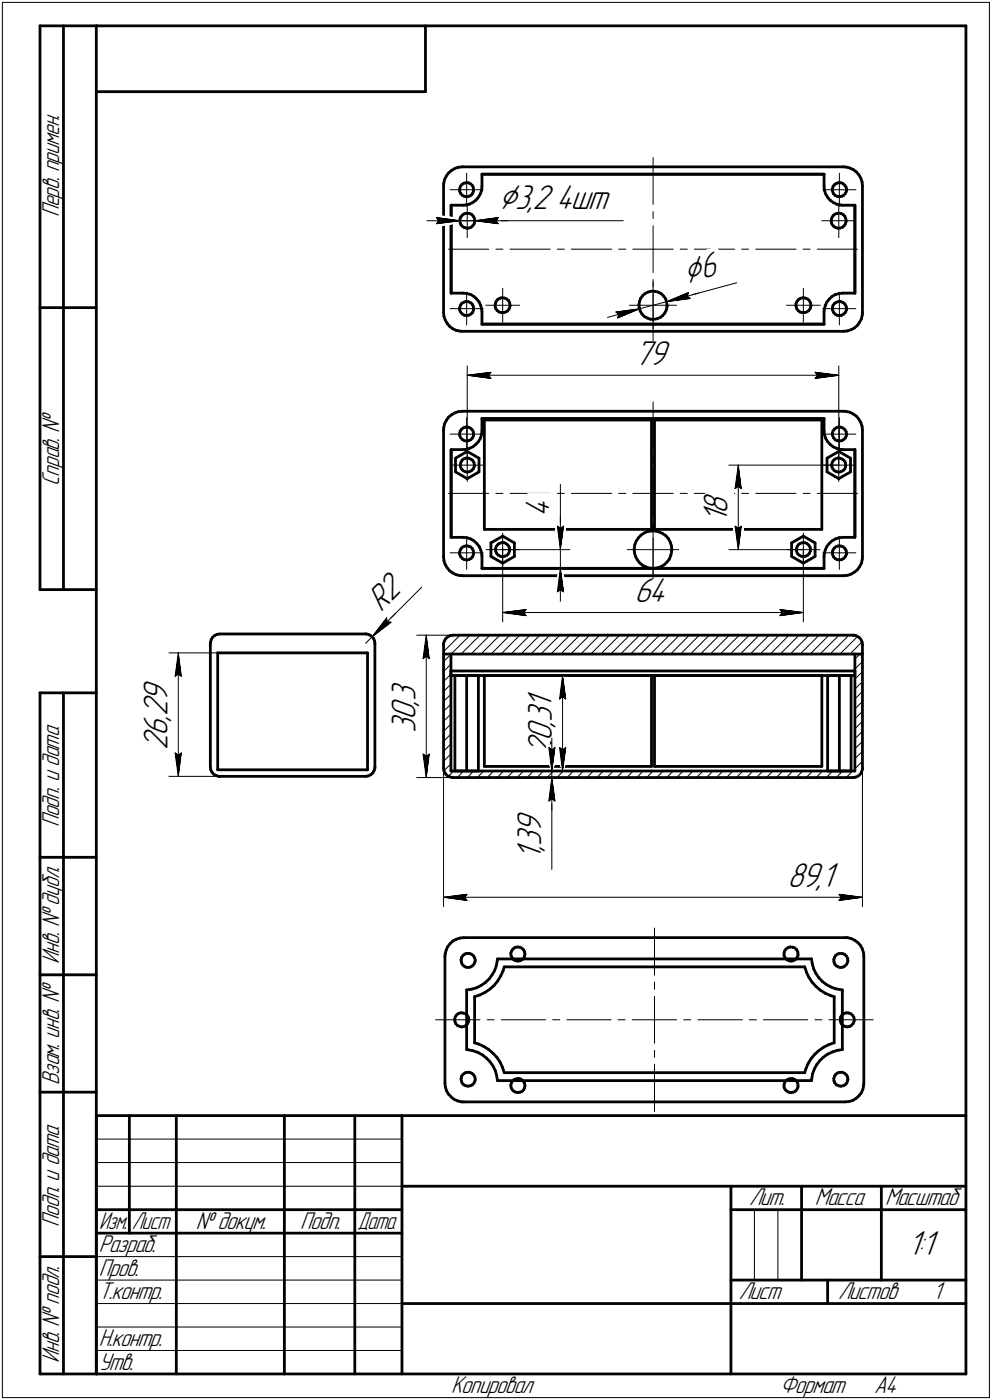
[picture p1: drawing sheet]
<svg xmlns="http://www.w3.org/2000/svg" width="211mm" height="298mm" viewBox="0 0 211 298" stroke-linecap="round" stroke-linejoin="round" font-family="sans-serif">
<defs><g id="words">
<g font-size="8.5">
<text x="106" y="44.4">Ç3,2</text>
<text x="146" y="60.4" transform="rotate(-15 146 60.4)">Ç6</text>
</g>
<g font-size="7.8">
<text x="118.3" y="44.4">4шт</text>
<text x="135" y="77.6">79</text>
<text x="116.9" y="110" transform="rotate(-90 116.9 110)">4</text>
<text x="154.8" y="111.4" transform="rotate(-90 154.8 111.4)">1</text>
<text x="154.8" y="109.4" transform="rotate(-90 154.8 109.4)">8</text>
<text x="81.1" y="130.4" transform="rotate(-45 81.1 130.4)">R2</text>
<text x="135" y="128.1">64</text>
<text x="35.6" y="149.5" transform="rotate(-90 35.6 149.5)">9</text>
<text x="88.4" y="149.2" transform="rotate(-90 88.4 149.2)">3</text>
<text x="35.6" y="153.6" transform="rotate(-90 35.6 153.6)">,</text>
<text x="35.6" y="152.5" transform="rotate(-90 35.6 152.5)">2</text>
<text x="88.4" y="156" transform="rotate(-90 88.4 156)">3</text>
<text x="88.4" y="153.3" transform="rotate(-90 88.4 153.3)">0</text>
<text x="88.4" y="150.3" transform="rotate(-90 88.4 150.3)">,</text>
<text x="117.4" y="154.7" transform="rotate(-90 117.4 154.7)">,</text>
<text x="117.4" y="153.6" transform="rotate(-90 117.4 153.6)">3</text>
<text x="117.4" y="151" transform="rotate(-90 117.4 151)">1</text>
<text x="35.6" y="159.6" transform="rotate(-90 35.6 159.6)">2</text>
<text x="35.6" y="156.6" transform="rotate(-90 35.6 156.6)">6</text>
<text x="117.4" y="160.8" transform="rotate(-90 117.4 160.8)">2</text>
<text x="117.4" y="157.7" transform="rotate(-90 117.4 157.7)">0</text>
<text x="115.1" y="177.4" transform="rotate(-90 115.1 177.4)">9</text>
<text x="115.1" y="183.1" transform="rotate(-90 115.1 183.1)">1</text>
<text x="115.1" y="181.1" transform="rotate(-90 115.1 181.1)">,</text>
<text x="115.1" y="180" transform="rotate(-90 115.1 180)">3</text>
<text x="167.5" y="188.7">89,1</text>
<text x="193.1" y="267.2">1:1</text>
</g>
<g font-size="5.5">
<text x="12.6" y="46.3" transform="rotate(-90 12.6 46.3)">Перв. примен.</text>
<text x="12.6" y="103.4" transform="rotate(-90 12.6 103.4)">Справ. №</text>
<text x="12.6" y="176.1" transform="rotate(-90 12.6 176.1)">Подп. и дата</text>
<text x="12.6" y="205.2" transform="rotate(-90 12.6 205.2)">Инв. № дубл.</text>
<text x="12.6" y="230.9" transform="rotate(-90 12.6 230.9)">Взам. инв. №</text>
<text x="159.3" y="256.6">Лит.</text>
<text x="173.4" y="256.6">Масса</text>
<text x="188.3" y="256.6">Масштаб</text>
<text x="12.6" y="261.1" transform="rotate(-90 12.6 261.1)">Подп. и дата</text>
<text x="41.6" y="261.6">№ докум.</text>
<text x="63.9" y="261.6">Подп.</text>
<text x="21" y="266.6">Разраб.</text>
<text x="21" y="271.6">Пров.</text>
<text x="21" y="276.6">Т.контр.</text>
<text x="157.1" y="276.6">Лист</text>
<text x="178.3" y="276.6">Листов</text>
<text x="198.5" y="276.6">1</text>
<text x="21" y="286.6">Н.контр.</text>
<text x="12.6" y="290.2" transform="rotate(-90 12.6 290.2)">Инв. № подл.</text>
<text x="21" y="291.6">Утв.</text>
<text x="96" y="296.6">Копировал</text>
<text x="166" y="296.6">Формат</text>
<text x="186" y="296.6">A4</text>
</g>
<g font-size="5.4">
<text x="21.1" y="261.6">Изм.</text>
<text x="28.1" y="261.6">Лист</text>
<text x="76.1" y="261.6">Дата</text>
</g>
</g></defs>
<g fill="none" stroke="#000" stroke-width=".59">
<path d="M8.5 5.5v120zM8.5 5.5h12zM13.5 5.5v120zM20.5 5.5v287zM20.5 5.5h185zM20.5 19.5h70zM90.5 5.5v14zM205.5 5.5v287zM94.4 39.5v27zM94.4 39v.5zM94.6 38.2l-.2 .8zM95 37.5l-.4 .7z"/>
<path d="M95.4 36.8l.7-.5zM95.4 36.8l-.4 .7zM96.1 36.3l.7-.4zM96.8 35.9l.7-.3zM97.5 35.6l.9-.1zM97.9 39.7l-.1 .5zM98.2 39.3l.4-.3zM98.2 39.3l-.3 .4zM98.4 35.5h81.1zM98.6 39l.5-.1zM99.1 38.9h.5zM99.6 38.9l.5 .2z"/>
<path d="M100.1 39.1l.4 .4zM100.5 39.5l.2 .4zM100.7 39.9l.1 .5zM102.5 39.7l-.1 .8zM102.5 37.1h72.8zM102.5 37.1v2.6zM175.3 39.7l.1 .8zM175.3 37.1v2.6zM177.2 39.7l-.1 .5zM177.5 39.3l.4-.3zM177.5 39.3l-.3 .4zM177.9 39l.5-.1z"/>
<path d="M178.4 38.9h.5zM178.9 38.9l.5 .2zM179.4 39.1l.3 .4zM179.5 35.5l.5 .1zM179.7 39.5l.3 .4zM180 35.6l.8 .2zM180 39.9l.1 .5zM180.8 35.8l.7 .3zM181.5 36.1l.7 .5zM182.2 36.6l.5 .6zM182.7 37.2l.4 .7zM183.1 37.9l.3 .8z"/>
<path d="M183.4 38.7l.1 .8zM183.5 39.5v27zM96 43.7h2.5zM96 43.7v18.7zM97.8 40.2v.5zM97.8 40.7l.2 .5zM97.8 46.7v.5zM97.8 47.2l.2 .5zM98 47.7l.3 .4zM98 41.2l.3 .4zM98 46.2l-.2 .5zM98.3 48.1l.4 .3z"/>
<path d="M98.3 41.6l.5 .2zM98.4 45.8l.4-.3zM98.4 45.8l-.4 .4zM98.5 43.7l.5-.1zM98.7 48.4l.5 .2zM98.8 41.8l.5 .1zM98.8 45.5l.5-.1zM99 43.6l.8-.1zM99.2 48.6h.5zM99.3 41.9l.4-.1zM99.3 45.4h.5zM99.7 48.6l.5-.2z"/>
<path d="M99.7 41.8l.5-.2zM99.8 43.5l.8-.4zM99.8 45.4l.5 .2zM100.2 48.4l.4-.4zM100.3 45.6l.4 .4zM100.5 41.2l-.3 .4zM100.6 43.1l.6-.5zM100.7 46l.2 .5zM100.7 40.7l-.2 .5zM100.8 40.4l-.1 .3zM100.9 47.6l-.3 .4zM100.9 46.5l.1 .5z"/>
<path d="M101 47.1l-.1 .5zM101 47v.1zM101.8 42l-.6 .6zM102.2 41.3l-.4 .7zM102.4 40.5l-.2 .8zM175.4 40.5l.2 .8zM175.6 41.3l.5 .7zM176.1 42l.5 .6zM176.6 42.6l.6 .5zM176.8 47.2l.2 .5zM176.9 46.7l-.1 .5zM177 47.7l.2 .4z"/>
<path d="M177 46.2l-.1 .5zM177.1 40.2v.5zM177.1 40.7l.2 .5zM177.2 43.1l.8 .4zM177.2 48.1l.5 .3zM177.3 41.2l.3 .4zM177.4 45.8l.4-.3zM177.4 45.8l-.4 .4zM177.6 41.6l.5 .2zM177.7 48.4l.5 .2zM177.8 45.5l.5-.1zM178 43.5l.8 .1z"/>
<path d="M178.1 41.8l.5 .1zM178.2 48.6h.5zM178.3 45.4h.6zM178.6 41.9l.5-.1zM178.7 48.6l.5-.2zM178.8 43.6l.5 .1zM178.9 45.4l.4 .2zM179.1 41.8l.4-.2zM179.2 48.4l.4-.4zM179.3 43.7h2.6zM179.3 45.6l.4 .4zM179.7 46l.2 .5z"/>
<path d="M179.8 41.2l-.3 .4zM179.9 47.6l-.3 .4zM179.9 46.5l.1 .5zM180 47.1l-.1 .5zM180 47v.1zM180 40.7l-.2 .5zM180.1 40.4l-.1 .3zM181.9 43.7v18.7zM8.5 65.5h12zM94.4 66.5v.9zM94.4 67.4l.3 .7zM94.7 68.1l.4 .7z"/>
<path d="M95.1 68.8l.5 .7zM95.6 69.5l.7 .5zM96 62.4h2.5zM96.3 70l.7 .3zM97 70.3l.8 .2zM97.8 65.5v.5zM97.8 66l.2 .5zM97.8 70.5h.6zM97.9 65l-.1 .5zM98 66.5l.3 .3zM98.2 64.6l.4-.3zM98.2 64.6l-.3 .4z"/>
<path d="M98.3 66.8l.5 .3zM98.4 70.5h81.1zM98.5 62.4l.8 .1zM98.6 64.3l.5-.1zM98.8 67.1l.5 .1zM99.1 64.2h.5zM99.3 67.2l.4-.1zM99.3 62.5l.8 .2zM99.6 64.2l.5 .2zM99.7 67.1l.5-.3zM100.1 64.4l.4 .3zM100.1 62.7l.7 .4z"/>
<path d="M100.2 66.8l.3-.3zM100.5 64.7l.2 .5zM100.7 65.2l.1 .5zM100.7 66l-.2 .5zM100.8 65.7l-.1 .3zM100.8 63.1l.6 .6zM101.4 63.7l.5 .6zM101.9 64.3l.4 .8zM102.3 65.1l.2 .8zM102.5 65.9v.5zM102.5 66.4v2.6zM102.5 69h72.8z"/>
<path d="M105.3 65.2l.2 .5zM105.4 64.6l-.1 .6zM105.5 65.7l.2 .4zM105.5 64.2l-.1 .4zM105.7 66.1l.5 .3zM105.9 63.8l.4-.3zM105.9 63.8l-.4 .4zM106.2 66.4l.5 .1zM106.3 63.5l.5-.1zM106.7 66.5h.5zM106.8 63.4l.6 .1zM107.2 66.5l.5-.1z"/>
<path d="M107.4 63.5l.4 .2zM107.7 66.4l.4-.3zM107.8 63.7l.4 .3zM108.2 64l.2 .5zM108.4 65.6l-.3 .5zM108.4 64.5l.1 .5zM108.5 65.2l-.1 .4zM108.5 65v.2zM135.9 64.8l.1 .7zM136 65.5l.2 .7zM136.1 64.1l-.2 .7zM136.2 66.2l.4 .6z"/>
<path d="M136.3 63.5l-.2 .6zM136.6 66.8l.4 .6zM136.7 62.9l.6-.5zM136.7 62.9l-.4 .6zM137 67.4l.7 .3zM137.3 62.4l.6-.3zM137.7 67.7l.6 .2zM137.9 62.1l.7-.1zM138.3 67.9l.7 .1zM138.6 62h.8zM139 68l.7-.1zM139.4 62l.6 .2z"/>
<path d="M139.7 67.9l.7-.3zM140 62.2l.7 .3zM140.4 67.6l.6-.4zM140.7 62.5l.5 .5zM141.2 63l.4 .6zM141.4 66.6l-.4 .6zM141.6 63.6l.2 .7zM141.7 66l-.3 .6zM141.8 64.3l.1 .7zM141.9 65.3l-.2 .7zM141.9 65v.3zM169.3 64.6v.6z"/>
<path d="M169.3 65.2l.2 .5zM169.5 65.7l.3 .4zM169.5 64.2l-.2 .4zM169.8 66.1l.4 .3zM169.9 63.8l.4-.3zM169.9 63.8l-.4 .4zM170.2 66.4l.5 .1zM170.3 63.5l.5-.1zM170.7 66.5h.5zM170.8 63.4l.5 .1zM171.2 66.5l.5-.1zM171.3 63.5l.5 .2z"/>
<path d="M171.7 66.4l.4-.3zM171.8 63.7l.4 .3zM172.2 64l.2 .5zM172.4 65.6l-.3 .5zM172.4 64.5l.1 .5zM172.5 65.2l-.1 .4zM172.5 65v.2zM175.3 66.4v2.6zM175.3 65.9v.5zM175.6 65.1l-.3 .8zM175.9 64.3l-.3 .8zM176.4 63.7l.6-.6z"/>
<path d="M176.4 63.7l-.5 .6zM177 63.1l.7-.4zM177.1 65.5v.5zM177.1 66l.2 .5zM177.2 65l-.1 .5zM177.3 66.5l.3 .3zM177.5 64.6l.4-.3zM177.5 64.6l-.3 .4zM177.6 66.8l.5 .3zM177.7 62.7l.8-.2zM177.9 64.3l.5-.1zM178.1 67.1l.5 .1z"/>
<path d="M178.4 64.2h.5zM178.5 62.5l.8-.1zM178.6 67.2l.5-.1zM178.9 64.2l.5 .2zM179.1 67.1l.4-.3zM179.3 62.4h2.6zM179.4 64.4l.3 .3zM179.5 70.5l.8-.1zM179.5 66.8l.3-.3zM179.7 64.7l.3 .5zM180 65.2l.1 .5zM180 66l-.2 .5z"/>
<path d="M180.1 65.7l-.1 .3zM180.3 70.4l.8-.2zM181.1 70.2l.7-.4zM181.8 69.8l.6-.5zM182.9 68.6l-.5 .7zM183.3 67.9l-.4 .7zM183.4 67.1l-.1 .8zM183.5 66.5l-.1 .6zM94.4 91.6v26.9zM94.4 91v.6zM94.6 90.2l-.2 .8zM95 89.5l-.4 .7z"/>
<path d="M95.4 88.8l.7-.5zM95.4 88.8l-.4 .7zM96 95.7h2.5zM96 95.7v18.7zM96.1 88.3l.7-.4zM96.8 87.9l.7-.3zM96.9 97.5l2.5-1.4zM96.9 97.5v3zM97.5 87.6l.9-.1zM97.8 92.2v.5zM97.8 92.7l.2 .5zM97.9 91.7l-.1 .5z"/>
<path d="M97.9 98.8l.1 .5zM98 99.3l.1 .5zM98 93.2l.3 .4zM98.1 98.3l-.2 .5zM98.1 99.8l.4 .4zM98.2 91.4l.4-.3zM98.2 91.4l-.3 .3zM98.3 93.6l.5 .2zM98.3 97.9l.5-.2zM98.3 97.9l-.2 .4zM98.4 87.5h81.1zM98.5 95.7h.5z"/>
<path d="M98.6 91.1l.5-.2zM98.8 93.8l.5 .1zM98.8 97.7l.5-.2zM99 95.7l.8-.2zM99.1 90.9h.5zM99.3 93.9l.4-.1zM99.3 97.5h.4zM99.4 96.1l2.5 1.4zM99.6 90.9l.5 .2zM99.7 93.8l.5-.2zM99.7 97.5l.5 .2zM99.8 95.5l.8-.4z"/>
<path d="M100.1 91.1l.4 .4zM100.2 93.6l.3-.4zM100.2 97.7l.4 .3zM100.5 91.5l.2 .4zM100.6 95.1l.6-.5zM100.6 98l.2 .5zM100.7 91.9l.1 .5zM100.7 99.8l-.4 .4zM100.7 92.8l-.2 .4zM100.8 92.4l-.1 .4zM100.8 98.5l.1 .5zM100.9 99.4l-.2 .4z"/>
<path d="M100.9 99v.4zM101.8 94l-.6 .6zM101.9 97.5v3zM102.2 93.3l-.4 .7zM102.4 92.5l-.2 .8zM102.5 91.7l-.1 .8zM102.5 89.1h72.8zM102.5 89.1v2.6zM103 89.4v23.3zM103 89.4h35.6zM138.6 89.4v23.3zM139.2 89.4v23.3z"/>
<path d="M139.2 89.4h35.6zM174.8 89.4v23.3zM175.3 91.7l.1 .8zM175.3 89.1v2.6zM175.4 92.5l.2 .8zM175.6 93.3l.5 .7zM175.9 97.5l2.5-1.4zM175.9 97.5v3zM176.1 94l.5 .6zM176.6 94.6l.6 .5zM176.9 98.8l.1 .5zM177 99.3l.2 .5z"/>
<path d="M177.1 92.2v.5zM177.1 98.3l-.2 .5zM177.1 92.7l.2 .5zM177.2 99.8l.3 .4zM177.2 91.7l-.1 .5zM177.2 95.1l.8 .4zM177.3 93.2l.3 .4zM177.4 97.9l.4-.2zM177.4 97.9l-.3 .4zM177.5 91.4l.4-.3zM177.5 91.4l-.3 .3zM177.6 93.6l.5 .2z"/>
<path d="M177.8 97.7l.5-.2zM177.9 91.1l.5-.2zM178 95.5l.8 .2zM178.1 93.8l.5 .1zM178.3 97.5h.4zM178.4 90.9h.5zM178.4 96.1l2.5 1.4zM178.6 93.9l.5-.1zM178.7 97.5l.5 .2zM178.8 95.7h.5zM178.9 90.9l.5 .2zM179.1 93.8l.4-.2z"/>
<path d="M179.2 97.7l.4 .3zM179.3 95.7h2.6zM179.4 91.1l.3 .4zM179.5 87.5l.5 .1zM179.5 93.6l.3-.4zM179.6 98l.2 .5zM179.7 91.5l.3 .4zM179.8 98.5l.1 .5zM179.9 99.4l-.2 .4zM179.9 99v.4zM180 87.6l.8 .2zM180 91.9l.1 .5z"/>
<path d="M180 92.8l-.2 .4zM180.1 92.4l-.1 .4zM180.8 87.8l.7 .3zM180.9 97.5v3zM181.5 88.1l.7 .5zM181.9 95.7v18.7zM182.2 88.6l.5 .6zM182.7 89.2l.4 .8zM183.1 90l.3 .7zM183.4 90.7l.1 .9zM183.5 91.6v26.9zM94.4 118.5v.9z"/>
<path d="M94.4 119.4l.3 .7zM96 114.4h2.5zM96.9 100.5l2.5 1.4zM97.8 117.5v.5zM97.8 118l.2 .5zM97.9 117.1l-.1 .4zM98 118.5l.3 .4zM98.2 116.6l.4-.3zM98.2 116.6l-.3 .5zM98.3 118.9l.5 .2zM98.5 100.2l.4 .2zM98.5 114.4l.8 .1z"/>
<path d="M98.6 116.3l.5-.1zM98.8 119.1l.5 .1zM98.9 100.4l.5 .1zM99.1 116.2h.5zM99.3 119.2l.4-.1zM99.3 114.5l.8 .2zM99.4 100.5l.5-.1zM99.4 101.9l2.5-1.4zM99.6 116.2l.5 .2zM99.7 119.1l.5-.2zM99.9 100.4l.4-.2zM100.1 116.4l.4 .4z"/>
<path d="M100.1 114.7l.7 .4zM100.5 116.8l.2 .4zM100.5 118.5l-.3 .4zM100.7 117.2l.1 .5zM100.7 118l-.2 .5zM100.8 117.7l-.1 .3zM100.8 115.1l.6 .6zM101.4 115.7l.5 .6zM101.9 116.3l.4 .8zM102.3 117.1l.2 .8zM102.5 117.9v.5zM102.5 118.4v2.6z"/>
<path d="M103 112.7h35.6zM104.4 115.6l2.5-1.5zM104.4 115.6v2.8zM104.4 118.4l2.5 1.5zM105.4 116.8l.1 .5zM105.5 117.3l.2 .5zM105.6 116.3l-.2 .5zM105.7 117.8l.3 .4zM105.9 116l.4-.3zM105.9 116l-.3 .3zM106 118.2l.4 .2zM106.3 115.7l.5-.2z"/>
<path d="M106.4 118.4l.5 .1zM106.8 115.5h.5zM106.9 118.5l.5-.1zM106.9 114.1l2.5 1.5zM106.9 119.9l2.5-1.5zM107.3 115.5l.4 .2zM107.4 118.4l.5-.2zM107.7 115.7l.4 .4zM108.1 116.1l.2 .4zM108.2 117.8l-.3 .4zM108.3 116.5l.1 .5zM108.4 117.3l-.2 .5z"/>
<path d="M108.4 117v.3zM109.4 115.6v2.8zM134.9 116.8l.1 .8zM135 117.6l.2 .8zM135 116l-.1 .8zM135.2 118.4l.4 .7zM135.3 115.2l-.3 .8zM135.6 119.1l.5 .7zM135.8 114.5l-.5 .7zM136.1 119.8l.6 .5zM136.4 113.9l.6-.4zM136.4 113.9l-.6 .6z"/>
<path d="M137 113.5l.8-.3zM137.8 113.2l.8-.2zM138.6 113h.8zM139.2 112.7h35.6zM139.4 113l.9 .2zM140.3 113.2l.7 .4zM141 113.6l.6 .4zM141.6 114l.6 .7zM142.2 114.7l.4 .7zM142.4 119l-.5 .6zM142.6 115.4l.2 .8zM142.7 118.2l-.3 .8z"/>
<path d="M142.8 116.2l.1 .8zM142.9 117.4l-.2 .8zM142.9 117v.4zM168.4 115.6l2.5-1.5zM168.4 115.6v2.8zM168.4 118.4l2.5 1.5zM169.4 116.8l.1 .5zM169.5 117.3l.1 .5zM169.6 116.3l-.2 .5zM169.6 117.8l.4 .4zM169.8 116l.5-.3zM169.8 116l-.2 .3z"/>
<path d="M170 118.2l.4 .2zM170.3 115.7l.4-.2zM170.4 118.4l.5 .1zM170.7 115.5h.5zM170.9 118.5l.5-.1zM170.9 114.1l2.5 1.5zM170.9 119.9l2.5-1.5zM171.2 115.5l.5 .2zM171.4 118.4l.4-.2zM171.7 115.7l.4 .4zM172.1 116.1l.2 .4zM172.2 117.8l-.4 .4z"/>
<path d="M172.3 116.5l.1 .5zM172.4 117.3l-.2 .5zM172.4 117v.3zM173.4 115.6v2.8zM175.3 118.4v2.6zM175.3 117.9v.5zM175.6 117.1l-.3 .8zM175.9 116.3l-.3 .8zM175.9 100.5l2.5 1.4zM176.4 115.7l.6-.6zM176.4 115.7l-.5 .6zM177 115.1l.7-.4z"/>
<path d="M177.1 117.5v.5zM177.1 118l.2 .5zM177.2 117.1l-.1 .4zM177.3 118.5l.3 .4zM177.5 100.2l.4 .2zM177.5 116.6l.4-.3zM177.5 116.6l-.3 .5zM177.6 118.9l.5 .2zM177.7 114.7l.8-.2zM177.9 116.3l.5-.1zM177.9 100.4l.5 .1zM178.1 119.1l.5 .1z"/>
<path d="M178.4 116.2h.5zM178.4 100.5l.5-.1zM178.4 101.9l2.5-1.4zM178.5 114.5l.8-.1zM178.6 119.2l.5-.1zM178.9 116.2l.5 .2zM178.9 100.4l.5-.2zM179.1 119.1l.4-.2zM179.3 114.4h2.6zM179.4 116.4l.3 .4zM179.4 100.2l.3-.4zM179.7 116.8l.3 .4z"/>
<path d="M179.8 118.5l-.3 .4zM180 117.2l.1 .5zM180 118l-.2 .5zM180.1 117.7l-.1 .3zM183.3 119.9l-.4 .7zM183.4 119.1l-.1 .8zM183.5 118.5l-.1 .6zM8.5 125.5h12zM44.7 136.9v26.4zM44.8 136.7l-.1 .2zM44.9 136.2l-.1 .5zM45.2 135.7l.4-.4z"/>
<path d="M45.2 135.7l-.3 .5zM45.6 135.3l.6-.3zM46.2 135h.5zM46.3 139v24.9zM46.3 139h31.9zM46.7 135h31.1zM77.8 135h.2zM78 135l.5 .1zM78.2 139v24.9zM78.5 135.1l.5 .3zM79 135.4l.4 .4zM79.4 135.8l.3 .6z"/>
<path d="M79.7 136.4l.1 .5zM79.8 136.9v26.4zM94.4 137.2v26.3zM94.4 137v.2zM94.4 139.2h1.5zM94.5 136.4l-.1 .6zM94.7 120.1l.4 .8zM94.8 135.9l.4-.3zM94.8 135.9l-.3 .5zM95.1 120.9l.5 .6zM95.2 135.6l.6-.3zM95.6 121.5l.7 .5z"/>
<path d="M95.8 135.3l.6-.1zM95.9 139.2v24.9zM95.9 139.2h86zM96.3 122l.7 .3zM96.4 135.2h85.1zM97 122.3l.8 .2zM97.8 122.5l.6 .1zM98.4 122.6h81.1zM102.5 121h72.8zM136.7 120.3l.7 .4zM137.4 120.7l.8 .2zM138.2 120.9l.8 .1z"/>
<path d="M139 121l.8-.1zM139.8 120.9l.8-.3zM140.6 120.6l.7-.4zM141.3 120.2l.6-.6zM179.5 122.6l.8-.1zM180.3 122.5l.8-.3zM181.1 122.2l.7-.4zM181.5 135.2h.2zM181.7 135.2l.5 .2zM181.8 121.8l.6-.5zM181.9 139.2v24.9zM181.9 139.2h1.6z"/>
<path d="M182.2 135.4l.6 .3zM182.8 135.7l.3 .4zM182.9 120.6l-.5 .7zM183.1 136.1l.3 .6zM183.4 136.7l.1 .5zM183.5 137.2v26.3zM8.5 147.5v145zM8.5 147.5h12zM13.5 147.5v145zM95.9 143.8h86zM95.9 142.8h86zM95.9 142.8v1z"/>
<path d="M96.8 143.8h5zM96.8 143.8v20.3zM99.3 143.8v20.3zM101.8 143.8v20.3zM103 143.8v19.4zM103 143.8h35.6zM138.6 143.8v19.4zM139.2 143.8v19.4zM139.2 143.8h35.6zM174.8 143.8v19.4zM176.1 143.8h5zM176.1 143.8v20.3z"/>
<path d="M178.6 143.8v20.3zM181.1 143.8v20.3zM181.9 142.8v1zM44.7 163.3l.1 .5zM44.8 163.8l.3 .6zM45.1 164.4l.4 .4zM45.5 164.8l.5 .3zM46 165.1l.5 .2zM46.3 163.9h31.9zM46.5 165.3h.2zM46.7 165.3h31.1zM77.8 165.3l.5-.1z"/>
<path d="M78.3 165.2l.6-.3zM78.9 164.9l.4-.4zM79.6 164l-.3 .5zM79.8 163.5l-.2 .5zM79.8 163.3v.2zM94.4 163.5v.6zM94.4 164.1l.3 .5zM94.7 164.6l.4 .5zM95.1 165.1l.5 .3zM95.6 165.4l.5 .1zM95.9 164.1h86zM96.1 165.5h.3z"/>
<path d="M96.4 165.5h85.1zM96.8 164.1h5zM103 163.2h35.6zM139.2 163.2h35.6zM176.1 164.1h5zM181.5 165.5l.5-.1zM182 165.4l.6-.2zM182.6 165.2l.4-.4zM183.3 164.3l-.3 .5zM183.5 163.7l-.2 .6zM183.5 163.5v.2zM8.5 182.5h12z"/>
<path d="M97.1 199.9l.8-.2zM97.9 199.7l.8-.1zM98.7 199.6h81.1zM179.8 199.6h.5zM180.3 199.6l.8 .2zM181.1 199.8l.7 .4zM8.5 207.5h12zM94.7 203.6v27zM94.7 203.1v.5zM94.9 202.3l-.2 .8zM95.2 201.5l-.3 .8zM95.8 200.9l.6-.6z"/>
<path d="M95.8 200.9l-.6 .6zM96.4 200.3l.7-.4zM96.7 216.9l.1 .5zM96.8 217.4l.1 .5zM96.9 216.5l-.2 .4zM96.9 217.9l.4 .4zM97.2 216l.4-.3zM97.2 216l-.3 .5zM97.3 218.3l.4 .2zM97.6 215.7l.4-.1zM97.7 218.5l.5 .1zM98 215.6h.6z"/>
<path d="M98.1 204.3v.5zM98.1 204.8l.2 .4zM98.2 203.8l-.1 .5zM98.2 218.6l.5-.1zM98.3 205.2l.3 .4zM98.5 203.4l.4-.3zM98.5 203.4l-.3 .4zM98.6 215.6l.4 .2zM98.6 205.6l.5 .3zM98.7 218.5l.4-.2zM98.9 203.1l.5-.2zM99 215.8l.4 .4z"/>
<path d="M99.1 205.9l.5 .1zM99.3 210.7v12.7zM99.3 210.7l1.1-.1zM99.4 202.9l.5 .1zM99.4 216.2l.3 .4zM99.5 217.9l-.4 .4zM99.6 206l.5-.1zM99.7 216.6v.5zM99.7 217.4l-.2 .5zM99.7 217.1v.3zM99.9 203l.5 .2zM100.1 205.9l.4-.3z"/>
<path d="M100.4 203.2l.4 .3zM100.4 210.6l1-.3zM100.8 203.5l.2 .5zM100.8 205.2l-.3 .4zM101 212.2v9.8zM101 212.2l1.1-.4zM101 204l.1 .4zM101 204.8l-.2 .4zM101.1 204.4l-.1 .4zM101.4 210.3l1-.5zM102.1 211.8l1.1-.6zM102.4 209.8l.9-.6z"/>
<path d="M103.2 211.2l1-.6zM103.3 209.2l.8-.8zM104.2 210.6l.9-.8zM104.7 207.5l-.6 .9zM105.2 206.6l-.5 .9zM105.6 205.6l-.4 1zM105.8 204.5l-.2 1.1zM105.8 204.1v.4zM105.8 204.1h66.8zM105.9 208.8l-.8 1zM106.5 207.8l-.6 1zM107 206.7l-.5 1.1z"/>
<path d="M107.3 205.8l-.3 .9zM107.3 205.8h63.9zM108.7 202.9v.5zM108.7 203.4l.2 .5zM108.8 202.4l-.1 .5zM108.9 203.9l.3 .4zM109.1 202l.4-.3zM109.1 202l-.3 .4zM109.2 204.3l.5 .2zM109.5 201.7l.5-.1zM109.7 204.5l.5 .1zM110 201.6h.5z"/>
<path d="M110.2 204.6l.5-.1zM110.5 201.6l.5 .2zM110.7 204.5l.4-.2zM111 201.8l.3 .3zM111.3 202.1l.3 .5zM111.5 203.9l-.4 .4zM111.6 202.6l.1 .5zM111.6 203.4l-.1 .5zM111.7 203.1l-.1 .3zM166.8 202.9v.5zM166.8 203.4l.2 .5zM166.9 202.4l-.1 .5z"/>
<path d="M167 203.9l.3 .4zM167.2 202l.4-.3zM167.2 202l-.3 .4zM167.3 204.3l.5 .2zM167.6 201.7l.5-.1zM167.8 204.5l.5 .1zM168.1 201.6h.5zM168.3 204.6l.5-.1zM168.6 201.6l.5 .2zM168.8 204.5l.4-.2zM169.1 201.8l.4 .3zM169.5 202.1l.2 .5z"/>
<path d="M169.5 203.9l-.3 .4zM169.7 202.6l.1 .5zM169.8 203.4l-.3 .5zM169.8 203.1v.3zM171.2 205.8l.4 1.2zM171.6 207l.5 1.1zM172.1 208.1l.7 1zM172.6 204.1l.2 1.1zM172.8 209.1l.8 .9zM172.8 205.2l.3 1zM173.1 206.2l.5 1zM173.6 207.2l.6 1z"/>
<path d="M173.6 210l.9 .8zM174.2 208.2l.7 .7zM174.5 210.8l1 .6zM174.9 208.9l.9 .7zM175.5 211.4l1.2 .5zM175.8 209.6l.9 .5zM176.7 211.9l.8 .3zM176.7 210.1l1.1 .4zM177.4 204.3v.5zM177.4 204.8l.2 .4zM177.5 212.2v9.8zM177.5 203.8l-.1 .5z"/>
<path d="M177.6 205.2l.3 .4zM177.8 210.5l1 .2zM177.8 203.4l.4-.3zM177.8 203.4l-.3 .4zM177.9 205.6l.5 .3zM178.2 203.1l.5-.2zM178.4 205.9l.5 .1zM178.7 202.9l.5 .1zM178.7 216.9l.1 .5zM178.8 217.4l.1 .5zM178.8 210.7h.4zM178.9 206l.5-.1z"/>
<path d="M178.9 216.5l-.2 .4zM178.9 217.9l.4 .4zM179.2 216l.4-.3zM179.2 216l-.3 .5zM179.2 203l.5 .2zM179.2 210.7v12.7zM179.3 218.3l.4 .2zM179.4 205.9l.4-.3zM179.6 215.7l.4-.1zM179.7 203.2l.3 .3zM179.7 218.5l.5 .1zM180 203.5l.3 .5z"/>
<path d="M180 215.6h.6zM180.1 205.2l-.3 .4zM180.2 218.6l.5-.1zM180.3 204l.1 .4zM180.3 204.8l-.2 .4zM180.4 204.4l-.1 .4zM180.6 215.6l.4 .2zM180.7 218.5l.4-.2zM181 215.8l.4 .4zM181.4 216.2l.3 .4zM181.5 217.9l-.4 .4zM181.7 216.6v.5z"/>
<path d="M181.7 217.4l-.2 .5zM181.7 217.1v.3zM181.8 200.2l.7 .5zM182.5 200.7l.5 .6zM183 201.3l.4 .7zM183.4 202l.3 .8zM183.7 202.8l.1 .8zM183.8 203.6v27zM8.5 232.5h12zM20.5 237.5h185zM20.5 237.5v55zM27.5 237.5v25z"/>
<path d="M37.5 237.5v55zM60.5 237.5v55zM75.5 237.5v55zM85.5 237.5v55zM94.7 230.6v.8zM94.7 231.4l.3 .8zM95 232.2l.4 .7zM95.4 232.9l.6 .6zM96 233.5l.6 .5zM96.6 234l.8 .4zM97.4 234.4l.8 .2zM98.1 229.6v.5z"/>
<path d="M98.1 230.1l.2 .4zM98.2 234.6h.5zM98.2 229.1l-.1 .5zM98.3 230.5l.3 .4zM98.5 228.7l.4-.3zM98.5 228.7l-.3 .4zM98.6 230.9l.5 .2zM98.7 234.6h81.1zM98.9 228.4l.5-.1zM99.1 231.1l.5 .1zM99.3 223.4l.3 .1zM99.4 228.3h.5z"/>
<path d="M99.6 231.2l.5-.1zM99.6 223.5l1.1 .2zM99.9 228.3l.5 .2zM100.1 231.1l.4-.2zM100.4 228.5l.4 .3zM100.7 223.7l1 .4zM100.8 228.8l.2 .4zM100.8 230.5l-.3 .4zM101 222l.8 .2zM101 229.2l.1 .5zM101 230.1l-.2 .4zM101.1 229.7l-.1 .4z"/>
<path d="M101.7 224.1l1 .5zM101.8 222.2l1.1 .6zM102.7 224.6l.8 .7zM102.9 222.8l1 .6zM103.5 225.3l.8 .8zM103.9 223.4l1 .8zM104.3 226.1l.6 .8zM104.9 224.2l.8 .9zM104.9 226.9l.5 1zM105.4 227.9l.3 1.1zM105.7 229l.1 1zM105.7 225.1l.7 1z"/>
<path d="M105.8 230h66.8zM106.4 226.1l.5 1.1zM106.9 227.2l.4 1.1zM107.3 228.3h63.9zM108.7 230.9v.5zM108.7 231.4l.2 .5zM108.8 230.4l-.1 .5zM108.9 231.9l.3 .3zM109.1 230l.4-.3zM109.1 230l-.3 .4zM109.2 232.2l.5 .3zM109.5 229.7l.5-.1z"/>
<path d="M109.7 232.5l.5 .1zM110 229.6h.5zM110.2 232.6l.5-.1zM110.5 229.6l.5 .2zM110.7 232.5l.4-.2zM111 229.8l.3 .4zM111.3 230.2l.3 .4zM111.5 231.9l-.4 .4zM111.6 230.6l.1 .5zM111.6 231.4l-.1 .5zM111.7 231.1l-.1 .3zM166.8 230.9v.5z"/>
<path d="M166.8 231.4l.2 .5zM166.9 230.4l-.1 .5zM167 231.9l.3 .3zM167.2 230l.4-.3zM167.2 230l-.3 .4zM167.3 232.2l.5 .3zM167.6 229.7l.5-.1zM167.8 232.5l.5 .1zM168.1 229.6h.5zM168.3 232.6l.5-.1zM168.6 229.6l.5 .2zM168.8 232.5l.4-.2z"/>
<path d="M169.1 229.8l.4 .4zM169.5 230.2l.2 .4zM169.5 231.9l-.3 .4zM169.7 230.6l.1 .5zM169.8 231.4l-.3 .5zM169.8 231.1v.3zM171.4 227.5l-.2 .8zM171.9 226.4l-.5 1.1zM172.6 225.3l-.7 1.1zM172.7 229.7l-.1 .3zM172.8 228.6l-.1 1.1zM173.2 227.6l-.4 1z"/>
<path d="M173.4 224.4l.8-.8zM173.4 224.4l-.8 .9zM173.7 226.7l-.5 .9zM174.2 223.6l1-.7zM174.4 225.8l.8-.8zM174.4 225.8l-.7 .9zM175.2 225l.9-.6zM175.2 222.9l1.1-.5zM176.1 224.4l1-.5zM176.3 222.4l1.2-.4zM177.1 223.9l1-.3zM177.4 229.6v.5z"/>
<path d="M177.4 230.1l.2 .4zM177.5 229.1l-.1 .5zM177.6 230.5l.3 .4zM177.8 228.7l.4-.3zM177.8 228.7l-.3 .4zM177.9 230.9l.5 .2zM178.1 223.6l1.1-.2zM178.2 228.4l.5-.1zM178.4 231.1l.5 .1zM178.7 228.3h.5zM178.9 231.2l.5-.1zM179.2 228.3l.5 .2z"/>
<path d="M179.4 231.1l.4-.2zM179.7 228.5l.3 .3zM179.8 234.6l.8-.1zM180 228.8l.3 .4zM180.1 230.5l-.3 .4zM180.3 229.2l.1 .5zM180.3 230.1l-.2 .4zM180.4 229.7l-.1 .4zM180.6 234.5l.8-.2zM181.4 234.3l.7-.5zM182.1 233.8l.6-.5zM183.2 232.7l-.5 .6z"/>
<path d="M183.6 231.9l-.4 .8zM183.7 231.1l-.1 .8zM183.8 230.6l-.1 .5zM20.5 257.5h65zM85.5 252.5h120zM155.5 252.5v40zM155.5 257.5h15zM170.5 252.5v20zM170.5 257.5h35zM187.5 252.5v20zM8.5 267.5h12zM20.5 262.5h65z"/>
<path d="M85.5 277.5h70zM155.5 277.5h50zM155.5 272.5h50zM176.1 272.5v5zM8.5 292.5h12zM20.5 292.5h185z"/>
</g>
<g fill="none" stroke="#000" stroke-width=".21">
<path d="M.5 .5v297zM.5 .5h210zM210.5 .5v297zM99.3 36.9v3.5zM138.9 33.5v10zM178.6 36.9v3.5zM90.8 47h7zM92.8 46.3l5 .7zM92.8 46.3l.5 .7zM92.8 47.6l5-.6zM93.3 47l-.5 .6zM95.4 53h8.6z"/>
<path d="M95.8 40.4h3.5zM95.8 47h3.6zM97.8 47h3.2zM99.3 40.4h3.5zM99.3 40.4v3.5zM99.4 43.4v3.6zM99.4 47v3.6zM99.4 47h3.6zM101 47h31.6zM101 47l5 .6zM101 47l5-.7zM101 47h7z"/>
<path d="M105.5 53h1.5zM105.5 47l.5 .6zM106 46.3l-.5 .7zM108.5 53h8.6zM118.6 53h1.5zM121.5 53h8.6zM131.6 53h1.5zM134.6 53h4.3zM138.9 53h4.3zM138.9 59.5v1.5zM138.9 53v5zM138.9 45v1.5z"/>
<path d="M138.9 48v5zM138.9 60v5zM144.7 53h1.5zM147.7 53h8.6zM157.8 53h1.5zM160.8 53h8.5zM170.9 53h1.4zM173.9 53h8.5zM174.8 47h3.6zM175 40.4h3.6zM178.4 43.4v3.6zM178.4 47v3.6z"/>
<path d="M178.4 47h3.6zM178.6 40.4v3.5zM178.6 40.4h3.5zM95.8 65.7h3.5zM99.3 65.7h3.5zM99.3 65.7v3.5zM99.3 62.2v3.5zM99.4 77.9v21.1zM99.4 79.9l5-.7zM99.4 79.9l5 .7zM99.4 79.9h79zM103.3 65h3.6z"/>
<path d="M103.9 79.9l.5 .7zM104.4 79.2l-.5 .7zM106.9 65h3.6zM106.9 65v3.6zM106.9 61.4v3.6zM129.2 67.6l6.8-1.9zM131 66.4l5-.7zM131 66.4l.7 .5zM131.4 67.7l4.6-2zM131.7 66.9l-.3 .8zM133.9 65h5zM136 65.7l5.8-1.5z"/>
<path d="M138.9 62.5v10zM138.9 65v5zM138.9 65h5zM141.8 64.2l14.9-4zM141.8 64.2l5-.7zM141.8 64.2l4.7-1.9zM141.8 64.2l6.8-1.8zM146.2 63l.6 .5zM146.5 62.3l-.3 .7zM167.3 65h3.6zM170.9 65h3.6zM170.9 61.4v3.6z"/>
<path d="M170.9 65v3.6zM173.4 79.2l.5 .7zM173.4 79.2l5 .7zM173.9 79.9l-.5 .7zM175 65.7h3.6zM178.4 77.9v21.1zM178.6 65.7h3.5zM178.6 62.2v3.5zM178.6 65.7v3.5zM95.8 92.4h3.5zM95.9 99h3.5zM99.3 92.4h3.5z"/>
<path d="M99.3 92.4v3.5zM99.3 88.9v3.5zM99.4 99h3.5zM99.4 99v3.5zM99.4 95.5v3.5zM138.9 85.6v9.9zM138.9 97.1v1.5zM155.1 99h23.3zM157.1 99l.6 5zM157.1 99l-.7 5zM157.1 99v18zM173.4 80.6l5-.7z"/>
<path d="M174.9 99h3.5zM175 92.4h3.6zM178.4 99v3.5zM178.4 95.5v3.5zM178.4 99h3.5zM178.6 88.9v3.5zM178.6 92.4v3.5zM178.6 92.4h3.5zM95.4 105h8.6zM95.8 117.7h3.5zM99.3 117.7h3.5zM99.3 117.7v3.5z"/>
<path d="M99.3 114.2v3.5zM103.4 117h3.5zM105.5 105h1.5zM106.9 113.5v3.5zM106.9 117v3.5zM106.9 117h3.5zM106.9 116.7v15.7zM106.9 117h14.3zM108.5 105h8.6zM118.6 105h1.5zM118.6 112l.6 .5zM118.6 112l.6 5z"/>
<path d="M119.2 112v5zM119.2 103.1v8.9zM119.2 112.5l.7-.5zM119.2 110v7zM119.2 117v4zM119.9 112l-.7 5zM121.5 105h8.6zM131.6 105h1.5zM133.4 117h5.5zM134.6 105h4.3zM138.9 105h4.3zM138.9 114.6v9.9z"/>
<path d="M138.9 111.5v1.5zM138.9 105v5.1zM138.9 100v5zM138.9 117h5.5zM138.9 117v5.5zM138.9 111.5v5.5zM144.7 105h1.5zM147.7 105h8.6zM155.1 117h15.8zM156.4 112l.7 5zM156.4 112l.7 .5zM156.4 104l.7-.5z"/>
<path d="M157.1 112.5l.6-.5zM157.1 103.5l.6 .5zM157.7 112l-.6 5zM157.8 105h1.5zM160.8 105h8.5zM167.4 117h3.5zM170.9 105h1.4zM170.9 113.5v3.5zM170.9 117v3.5zM170.9 117h3.5zM170.9 116.7v15.7zM173.9 105h8.5z"/>
<path d="M175 117.7h3.6zM178.6 117.7h3.5zM178.6 114.2v3.5zM178.6 117.7v3.5zM35.9 139h10.4zM37.9 139l.7 5zM37.9 139l-.6 5zM37.9 139v26.3zM77.8 136.9l1.4-1.3zM79.2 135.6l10.5-10.6zM79.2 135.6l4-3.1zM79.2 135.6l4.9-5z"/>
<path d="M82.3 131.5v.9zM82.3 131.5l-3.1 4.1zM82.3 132.4l.9 .1zM88.6 135.2h10.7zM90.7 135.2l.6 5zM90.7 139.7l.6 .5zM90.7 135.2l-.7 5zM90.7 135.2v30.3zM94.4 138.7l3.5-3.5zM94.5 136.4l1.1-1zM95.9 139.3l-1.5 1.5zM96 139.2l4-4z"/>
<path d="M98.1 139.2l4-4zM100.2 139.2l4-4zM102.3 139.2l4-4zM106.9 121h14.3zM106.9 130.4l5-.6zM106.9 130.4l5 .7zM106.9 130.4h64zM108.5 135.2l-4 4zM108.7 139.2l4-4zM110.6 135.2l-4 4zM110.8 139.2l4.1-4zM111.4 130.4l.5 .7z"/>
<path d="M111.9 129.8l-.5 .6zM112.9 139.2l4.1-4zM115.1 139.2l4-4zM117.2 139.2l4-4zM118.6 126l.6-.5zM119.2 121l-.6 5zM119.2 125.5l.7 .5zM119.2 121l.7 5zM119.2 121v7zM119.3 139.2l4-4zM121.4 139.2l4-4zM127.6 135.2l-4 4z"/>
<path d="M127.8 139.2l4-4zM129.7 135.2l-4 4zM129.9 139.2l4-4zM132 139.2l4.1-4zM134.2 139.2l4-4zM136.3 139.2l4-4zM138.4 139.2l4-4zM140.5 139.2l4-4zM146.6 135.2l-3.9 4zM148.8 135.2l-4 4zM149 139.2l4-4zM150.9 135.2l-4 4z"/>
<path d="M151.1 139.2l4.1-4zM153.2 139.2l4.1-4zM155.4 139.2l4-4zM157.5 139.2l4-4zM159.6 139.2l4-4zM161.7 139.2l4-4zM165.9 131.1l5-.7zM165.9 129.8l.5 .6zM165.9 129.8l5 .6zM166.4 130.4l-.5 .7zM167.9 135.2l-4 4zM168.1 139.2l4-4z"/>
<path d="M170 135.2l-4 4zM170.2 139.2l4-4zM172.3 139.2l4.1-4zM174.5 139.2l4-4zM176.6 139.2l4-4zM178.7 139.2l3.8-3.7zM180.8 139.2l2.6-2.5zM183 139.2l.5-.5zM37.3 144l.6-.5zM37.9 143.5l.7 .5zM90 140.2l.7-.5zM94.4 157.8l1.5-1.5z"/>
<path d="M94.4 153.5l1.5-1.5zM94.4 151.4l1.5-1.5zM94.4 149.3l1.5-1.5zM94.4 147.2l1.5-1.5zM94.4 145.1l1.5-1.6zM94.4 143l1.5-1.6zM95.9 158.4l-1.5 1.5zM95.9 154.1l-1.5 1.6zM107.7 143.8h14zM116.8 159.1l.6 .5zM116.8 159.1l.6 5zM117.4 159.6l.7-.5z"/>
<path d="M117.4 157.1v7zM118.1 159.1l-.7 5zM119 159.1l.7 5zM119 159.1l.7 .5zM119 148.8l.7-.5zM119.7 159.6l.7-.5zM119.7 143.8l.7 5zM119.7 148.3l.7 .5zM119.7 143.8l-.7 5zM119.7 143.8v20.3zM120.4 159.1l-.7 5zM181.9 159.4l1.6-1.6z"/>
<path d="M181.9 157.3l1.6-1.6zM181.9 155.2l1.6-1.7zM181.9 153l1.6-1.6zM181.9 150.9l1.6-1.6zM181.9 148.8l1.6-1.6zM181.9 146.7l1.6-1.6zM181.9 144.6l1.6-1.6zM181.9 142.4l1.6-1.6zM181.9 140.3l1.1-1.1zM183.5 158.3v34.7zM35.9 165.3h37.2zM37.3 160.3l.6 5z"/>
<path d="M37.3 160.3l.6 .5zM37.9 160.8l.7-.5zM38.6 160.3l-.7 5zM88.6 165.5h9.3zM90 160.5l.7 5zM90 160.5l.7 .5zM90.7 161l.6-.5zM91.3 160.5l-.6 5zM94.4 162.1l1.5-1.6zM94.4 161v32zM94.4 164.1l1.5-1.5zM95.4 165.3l1.1-1.2z"/>
<path d="M98.6 164.1l-1.3 1.4zM100.8 164.1l-1.4 1.4zM101.5 165.5l1.4-1.4zM102.7 164.1h16.7zM103 165.5h16.4zM103.6 165.5l1.4-1.4zM105.1 164.1h16.6zM105.7 165.5l1.4-1.4zM107.9 165.5l1.4-1.4zM110 165.5l1.4-1.4zM112.1 165.5l1.4-1.4zM114.2 165.5l1.4-1.4z"/>
<path d="M116.8 170.5l.6-.5zM117.4 165.5v5zM117.4 170.5v14.6zM117.4 165.5l-.6 5zM117.4 170l.7 .5zM117.4 165.5l.7 5zM117.4 165.5v7zM117.4 164.1v1.4zM117.7 164.1l-1.3 1.4zM119.8 164.1l-1.3 1.4zM120.6 165.5l1.4-1.4zM122.7 165.5l1.4-1.4z"/>
<path d="M124.8 165.5l1.4-1.4zM127 165.5l1.4-1.4zM129.1 165.5l1.4-1.4zM131.2 165.5l1.4-1.4zM133.3 165.5l1.4-1.4zM136.8 164.1l-1.3 1.4zM138.9 164.1l-1.3 1.4zM139.7 165.5l1.4-1.4zM141.8 165.5l1.4-1.4zM143.9 165.5l1.4-1.4zM146 165.5l1.4-1.4zM148.2 165.5l1.4-1.4z"/>
<path d="M150.3 165.5l1.4-1.4zM152.4 165.5l1.4-1.4zM155.9 164.1l-1.3 1.4zM158 164.1l-1.3 1.4zM158.8 165.5l1.4-1.4zM160.9 165.5l1.4-1.4zM163 165.5l1.4-1.4zM165.1 165.5l1.4-1.4zM167.3 165.5l1.4-1.4zM169.4 165.5l1.4-1.4zM171.5 165.5l1.4-1.4zM173.6 165.5l1.4-1.4z"/>
<path d="M177.1 164.1l-1.3 1.4zM177.9 165.5l1.4-1.4zM180 165.5l1.4-1.4zM181.9 163.7l1.6-1.6zM181.9 161.5l1.6-1.6zM182.3 165.4l1-1.1zM94.4 191l5-.6zM94.4 191l5 .7zM94.4 191h89.1zM98.8 191l.6 .7zM99.4 190.4l-.6 .6zM139.2 197.6v10z"/>
<path d="M178.5 191.7l5-.7zM178.5 190.4l.5 .6zM178.5 190.4l5 .6zM179 191l-.5 .7zM92.7 217.1h9.4zM103.6 217.1h1.5zM106.6 217.1h9.5zM117.6 217.1h1.5zM120.6 217.1h9.4zM131.5 217.1h1.5zM134.5 217.1h4.7zM139.2 217.1h4.7z"/>
<path d="M139.2 217.1v5zM139.2 209.1v1.5zM139.2 212.1v5zM145.5 217.1h1.4zM148.5 217.1h9.4zM159.4 217.1h1.5zM162.4 217.1h9.4zM173.4 217.1h1.4zM176.3 217.1h9.5zM139.2 226.6v10zM139.2 223.6v1.5zM20.5 247.5h65z"/>
<path d="M20.5 252.5h65zM20.5 242.5h65zM160.5 257.5v15zM165.5 257.5v15zM20.5 267.5h65zM20.5 272.5h65zM20.5 277.5h65zM.5 297.5h210zM20.5 282.5h65zM20.5 287.5h65z"/>
</g>
<g fill="#fff" stroke="#fff" stroke-width=".21">
<path d="M83.7 144.7h6zM83.7 144.8h6zM83.7 144.8h6zM83.7 144.9h6zM83.7 144.9h6zM83.7 144.9h6zM83.7 145h6zM83.7 145h6zM83.7 145.1h6zM83.7 145.1h6zM83.7 145.2h6zM83.7 145.2h6zM83.7 145.2h6zM83.7 145.3h6zM83.7 145.3h6zM83.7 145.4h6zM83.7 145.4h6zM83.7 145.5h6zM83.7 145.5h6zM83.7 145.5h6zM83.7 145.6h6zM83.7 145.6h6zM83.7 145.7h6zM83.7 145.7h6zM83.7 145.8h6zM83.7 145.8h6zM83.7 145.8h6zM83.7 145.9h6zM83.7 145.9h6zM83.7 146h6zM83.7 146h6zM83.7 146h6zM83.7 146.1h6zM83.7 146.1h6zM83.7 146.2h6zM83.7 146.2h6zM83.7 146.3h6zM83.7 146.3h6zM83.7 146.3h6zM83.7 146.4h6zM83.7 146.4h6zM83.7 146.5h6zM83.7 146.5h6zM83.7 146.6h6zM83.7 146.6h6zM83.7 146.6h6zM83.7 146.7h6zM83.7 146.7h6zM83.7 146.8h6zM83.7 146.8h6zM83.7 146.9h6zM83.7 146.9h6zM83.7 146.9h6zM83.7 147h6zM83.7 147h6zM83.7 147.1h6zM83.7 147.1h6zM83.7 147.2h6zM83.7 147.2h6zM83.7 147.2h6zM83.7 147.3h6zM83.7 147.3h6zM83.7 147.4h6zM83.7 147.4h6zM83.7 147.4h6zM83.7 147.5h6zM83.7 147.5h6zM83.7 147.6h6zM83.7 147.6h6zM83.7 147.7h6zM83.7 147.7h6zM83.7 147.7h6zM83.7 147.8h6zM83.7 147.8h6zM83.7 147.9h6zM83.7 147.9h6zM83.7 148h6zM83.7 148h6zM83.7 148h6zM83.7 148.1h6zM83.7 148.1h6zM83.7 148.2h6zM83.7 148.2h6zM83.7 148.3h6zM83.7 148.3h6zM83.7 148.3h6zM83.7 148.4h6zM83.7 148.4h6zM83.7 148.5h6zM83.7 148.5h6zM83.7 148.5h6zM83.7 148.6h6zM83.7 148.6h6zM83.7 148.7h6zM83.7 148.7h6zM83.7 148.8h6zM83.7 148.8h6zM83.7 148.8h6zM83.7 148.9h6zM83.7 148.9h6zM83.7 149h6zM83.7 149h6zM83.7 149.1h6zM83.7 149.1h6zM83.7 149.1h6zM83.7 149.2h6zM83.7 149.2h6zM83.7 149.3h6zM83.7 149.3h6zM83.7 149.4h6zM83.7 149.4h6zM83.7 149.4h6zM83.7 149.5h6zM83.7 149.5h6zM83.7 149.6h6zM83.7 149.6h6zM83.7 149.6h6zM83.7 149.7h6zM83.7 149.7h6zM83.7 149.8h6zM83.7 149.8h6zM83.7 149.9h6zM83.7 149.9h6zM83.7 149.9h6zM83.7 150h6zM83.7 150h6zM83.7 150.1h6zM83.7 150.1h6zM83.7 150.2h6zM83.7 150.2h6zM83.7 150.2h6zM83.7 150.3h6zM83.7 150.3h6zM83.7 150.4h6zM83.7 150.4h6zM83.7 150.5h6zM83.7 150.5h6zM83.7 150.5h6zM83.7 150.6h6zM83.7 150.6h6zM83.7 150.7h6zM83.7 150.7h6zM83.7 150.7h6zM83.7 150.8h6zM83.7 150.8h6zM83.7 150.9h6zM83.7 150.9h6zM83.7 151h6zM83.7 151h6zM83.7 151h6zM83.7 151.1h6zM83.7 151.1h6zM83.7 151.2h6zM83.7 151.2h6zM83.7 151.3h6zM83.7 151.3h6zM83.7 151.3h6zM83.7 151.4h6zM83.7 151.4h6zM83.7 151.5h6zM83.7 151.5h6zM83.7 151.6h6zM83.7 151.6h6zM83.7 151.6h6zM83.7 151.7h6zM83.7 151.7h6zM83.7 151.8h6zM83.7 151.8h6zM83.7 151.8h6zM83.7 151.9h6zM83.7 151.9h6zM83.7 152h6zM83.7 152h6zM83.7 152.1h6zM83.7 152.1h6zM83.7 152.1h6zM83.7 152.2h6zM83.7 152.2h6zM83.7 152.3h6zM83.7 152.3h6zM83.7 152.4h6zM83.7 152.4h6zM83.7 152.4h6zM83.7 152.5h6zM83.7 152.5h6zM83.7 152.6h6zM83.7 152.6h6zM83.7 152.7h6zM83.7 152.7h6zM83.7 152.7h6zM83.7 152.8h6zM83.7 152.8h6zM83.7 152.9h6zM83.7 152.9h6zM83.7 153h6zM83.7 153h6zM83.7 153h6zM83.7 153.1h6zM83.7 153.1h6zM83.7 153.2h6zM83.7 153.2h6zM83.7 153.2h6zM83.7 153.3h6zM83.7 153.3h6zM83.7 153.4h6zM83.7 153.4h6zM83.7 153.5h6zM83.7 153.5h6zM83.7 153.5h6zM83.7 153.6h6zM83.7 153.6h6zM83.7 153.7h6zM83.7 153.7h6zM83.7 153.8h6zM83.7 153.8h6zM83.7 153.8h6zM83.7 153.9h6zM83.7 153.9h6zM83.7 154h6zM83.7 154h6zM83.7 154.1h6zM83.7 154.1h6zM83.7 154.1h6zM83.7 154.2h6zM83.7 154.2h6zM83.7 154.3h6zM83.7 154.3h6zM83.7 154.3h6zM83.7 154.4h6zM83.7 154.4h6zM83.7 154.5h6zM83.7 154.5h6zM83.7 154.6h6zM83.7 154.6h6zM83.7 154.6h6zM83.7 154.7h6zM83.7 154.7h6zM83.7 154.8h6zM83.7 154.8h6zM83.7 154.9h6zM83.7 154.9h6zM83.7 154.9h6zM83.7 155h6zM83.7 155h6zM83.7 155.1h6zM83.7 155.1h6zM83.7 155.2h6zM83.7 155.2h6zM83.7 155.2h6zM83.7 155.3h6zM83.7 155.3h6zM83.7 155.4h6zM83.7 155.4h6zM83.7 155.4h6zM83.7 155.5h6zM83.7 155.5h6zM83.7 155.6h6zM83.7 155.6h6zM83.7 155.7h6zM83.7 155.7h6zM83.7 155.7h6zM83.7 155.8h6zM83.7 155.8h6zM83.7 155.9h6zM83.7 155.9h6z"/>
<path d="M89.5 160h2.4zM89.5 160.1h2.4zM89.5 160.1h2.4zM89.5 160.1h2.4zM89.5 160.2h2.4zM89.5 160.2h2.4zM89.5 160.3h2.4zM89.5 160.3h2.4zM89.5 160.4h2.4zM89.5 160.4h2.4zM89.5 160.4h2.4zM89.5 160.5h2.4zM89.5 160.5h2.4zM89.5 160.6h2.4zM89.5 160.6h2.4zM89.5 160.7h2.3zM89.5 160.7h2.3zM89.6 160.7h2.2zM89.6 160.8h2.2zM89.6 160.8h2.2zM89.6 160.9h2.2zM89.6 160.9h2.2zM89.6 161h2.2zM89.6 161h2.2zM89.6 161h2.2zM89.6 161.1h2.2zM89.6 161.1h2.2zM89.6 161.2h2.2zM89.6 161.2h2.2zM89.6 161.2h2.2zM89.6 161.3h2.1zM89.6 161.3h2.1zM89.6 161.4h2.1zM89.7 161.4h2zM89.7 161.5h2zM89.7 161.5h2zM89.7 161.5h2zM89.7 161.6h2zM89.7 161.6h2zM89.7 161.7h2zM89.7 161.7h2zM89.7 161.8h2zM89.7 161.8h2zM89.7 161.8h2zM89.7 161.9h2zM89.7 161.9h2zM89.7 162h2zM89.7 162h2zM89.7 162.1h2zM89.7 162.1h2zM89.7 162.1h2zM89.7 162.2h2zM89.7 162.2h1.9zM89.7 162.3h1.9zM89.7 162.3h1.9zM89.7 162.3h1.9zM89.7 162.4h1.9zM89.8 162.4h1.8zM89.8 162.5h1.8zM89.8 162.5h1.8zM89.8 162.6h1.8zM89.8 162.6h1.8zM89.8 162.6h1.8zM89.8 162.7h1.8zM89.8 162.7h1.8zM89.8 162.8h1.8zM89.8 162.8h1.7zM89.8 162.9h1.7zM89.8 162.9h1.7zM89.8 162.9h1.7zM89.8 163h1.7zM89.8 163h1.7zM89.8 163.1h1.7zM89.9 163.1h1.6zM89.9 163.2h1.6zM89.9 163.2h1.6zM89.9 163.2h1.6zM89.9 163.3h1.6zM89.9 163.3h1.6zM89.9 163.4h1.6zM89.9 163.4h1.6zM89.9 163.4h1.5zM89.9 163.5h1.5zM89.9 163.5h1.5zM89.9 163.6h1.5zM89.9 163.6h1.5zM89.9 163.7h1.5zM89.9 163.7h1.5zM89.9 163.7h1.5zM90 163.8h1.4zM90 163.8h1.4zM90 163.9h1.4zM90 163.9h1.4zM90 164h1.3zM90 164h1.3zM90 164h1.3zM90.1 164.1h1.2zM90.1 164.1h1.2zM90.1 164.2h1.1zM90.1 164.2h1.1zM90.2 164.3h1zM90.2 164.3h1zM90.2 164.3h1zM90.2 164.4h.9zM90.2 164.4h.9zM90.3 164.5h.8zM90.3 164.5h.8zM90.3 164.5h.8zM90.3 164.6h.8zM90.3 164.6h.8zM90.3 164.7h.8zM90.3 164.7h.7zM90.4 164.8h.6zM90.4 164.8h.6zM90.4 164.8h.6zM90.4 164.9h.6zM90.4 164.9h.5zM90.5 165h.4zM90.5 165h.4zM90.5 165.1h.4zM90.5 165.1h.4zM90.6 165.1h.2zM90.6 165.2h.2zM90.6 165.2h.2zM90.6 165.3h.2zM90.6 165.3h.2zM90.6 165.4h.2zM90.6 165.4h.2z"/>
<path d="M90.6 135.3h.2zM90.6 135.4h.2zM90.6 135.4h.2zM90.6 135.5h.2zM90.6 135.5h.2zM90.6 135.6h.2zM90.6 135.6h.2zM90.5 135.6h.4zM90.5 135.7h.4zM90.5 135.7h.4zM90.5 135.8h.4zM90.4 135.8h.5zM90.4 135.8h.6zM90.4 135.9h.6zM90.4 135.9h.6zM90.4 136h.6zM90.3 136h.7zM90.3 136.1h.8zM90.3 136.1h.8zM90.3 136.1h.8zM90.3 136.2h.8zM90.3 136.2h.8zM90.3 136.3h.8zM90.2 136.3h.9zM90.2 136.4h.9zM90.2 136.4h1zM90.2 136.4h1zM90.2 136.5h1zM90.1 136.5h1.1zM90.1 136.6h1.1zM90.1 136.6h1.2zM90.1 136.7h1.2zM90 136.7h1.3zM90 136.7h1.3zM90 136.8h1.3zM90 136.8h1.4zM90 136.9h1.4zM90 136.9h1.4zM90 136.9h1.4zM89.9 137h1.5zM89.9 137h1.5zM89.9 137.1h1.5zM89.9 137.1h1.5zM89.9 137.2h1.5zM89.9 137.2h1.5zM89.9 137.2h1.5zM89.9 137.3h1.5zM89.9 137.3h1.6zM89.9 137.4h1.6zM89.9 137.4h1.6zM89.9 137.5h1.6zM89.9 137.5h1.6zM89.9 137.5h1.6zM89.9 137.6h1.6zM89.9 137.6h1.6zM89.8 137.7h1.7zM89.8 137.7h1.7zM89.8 137.8h1.7zM89.8 137.8h1.7zM89.8 137.8h1.7zM89.8 137.9h1.7zM89.8 137.9h1.7zM89.8 138h1.8zM89.8 138h1.8zM89.8 138h1.8zM89.8 138.1h1.8zM89.8 138.1h1.8zM89.8 138.2h1.8zM89.8 138.2h1.8zM89.8 138.3h1.8zM89.8 138.3h1.8zM89.7 138.3h1.9zM89.7 138.4h1.9zM89.7 138.4h1.9zM89.7 138.5h1.9zM89.7 138.5h1.9zM89.7 138.6h2zM89.7 138.6h2zM89.7 138.6h2zM89.7 138.7h2zM89.7 138.7h2zM89.7 138.8h2zM89.7 138.8h2zM89.7 138.9h2zM89.7 138.9h2zM89.7 138.9h2zM89.7 139h2zM89.7 139h2zM89.7 139.1h2zM89.7 139.1h2zM89.7 139.1h2zM89.7 139.2h2zM89.7 139.2h2zM89.7 139.3h2zM89.7 139.3h2zM89.6 139.4h2.1zM89.6 139.4h2.1zM89.6 139.4h2.1zM89.6 139.5h2.2zM89.6 139.5h2.2zM89.6 139.6h2.2zM89.6 139.6h2.2zM89.6 139.7h2.2zM89.6 139.7h2.2zM89.6 139.7h2.2zM89.6 139.8h2.2zM89.6 139.8h2.2zM89.6 139.9h2.2zM89.6 139.9h2.2zM89.6 140h2.2zM89.6 140h2.2zM89.5 140h2.3zM89.5 140.1h2.3zM89.5 140.1h2.4zM89.5 140.2h2.4zM89.5 140.2h2.4zM89.5 140.3h2.4zM89.5 140.3h2.4zM89.5 140.3h2.4zM89.5 140.4h2.4zM89.5 140.4h2.4zM89.5 140.5h2.4zM89.5 140.5h2.4zM89.5 140.5h2.4zM89.5 140.6h2.4zM89.5 140.6h2.4zM89.5 140.7h2.4z"/>
<path d="M112.6 147.2h6.1zM112.6 147.2h6.1zM112.6 147.3h6.1zM112.6 147.3h6.1zM112.6 147.4h6.1zM112.6 147.4h6.1zM112.6 147.4h6.1zM112.6 147.5h6.1zM112.6 147.5h6.1zM112.6 147.6h6.1zM112.6 147.6h6.1zM112.6 147.7h6.1zM112.6 147.7h6.1zM112.6 147.7h6.1zM112.6 147.8h6.1zM112.6 147.8h6.1zM112.6 147.9h6.1zM112.6 147.9h6.1zM112.6 148h6.1zM112.6 148h6.1zM112.6 148h6.1zM112.6 148.1h6.1zM112.6 148.1h6.1zM112.6 148.2h6.1zM112.6 148.2h6.1zM112.6 148.3h6.1zM112.6 148.3h6.1zM112.6 148.3h6.1zM112.6 148.4h6.1zM112.6 148.4h6.1zM112.6 148.5h6.1zM112.6 148.5h6.1zM112.6 148.5h6.1zM112.6 148.6h6.1zM112.6 148.6h6.1zM112.6 148.7h6.1zM112.6 148.7h6.1zM112.6 148.8h6.1zM112.6 148.8h6.1zM112.6 148.8h6.1zM112.6 148.9h6.1zM112.6 148.9h6.1zM112.6 149h6.1zM112.6 149h6.1zM112.6 149.1h6.1zM112.6 149.1h6.1zM112.6 149.1h6.1zM112.6 149.2h6.1zM112.6 149.2h6.1zM112.6 149.3h6.1zM112.6 149.3h6.1zM112.6 149.4h6.1zM112.6 149.4h6.1zM112.6 149.4h6.1zM112.6 149.5h6.1zM112.6 149.5h6.1zM112.6 149.6h6.1zM112.6 149.6h6.1zM112.6 149.6h6.1zM112.6 149.7h6.1zM112.6 149.7h6.1zM112.6 149.8h6.1zM112.6 149.8h6.1zM112.6 149.9h6.1zM112.6 149.9h6.1zM112.6 149.9h6.1zM112.6 150h6.1zM112.6 150h6.1zM112.6 150.1h6.1zM112.6 150.1h6.1zM112.6 150.2h6.1zM112.6 150.2h6.1zM112.6 150.2h6.1zM112.6 150.3h6.1zM112.6 150.3h6.1zM112.6 150.4h6.1zM112.6 150.4h6.1zM112.6 150.5h6.1zM112.6 150.5h6.1zM112.6 150.5h6.1zM112.6 150.6h6.1zM112.6 150.6h6.1zM112.6 150.7h6.1zM112.6 150.7h6.1zM112.6 150.7h6.1zM112.6 150.8h6.1zM112.6 150.8h6.1zM112.6 150.9h6.1zM112.6 150.9h6.1zM112.6 151h6.1zM112.6 151h6.1zM112.6 151h6.1zM112.6 151.1h6.1zM112.6 151.1h6.1zM112.6 151.2h6.1zM112.6 151.2h6.1zM112.6 151.3h6.1zM112.6 151.3h6.1zM112.6 151.3h6.1zM112.6 151.4h6.1zM112.6 151.4h6.1zM112.6 151.5h6.1zM112.6 151.5h6.1zM112.6 151.6h6.1zM112.6 151.6h6.1zM112.6 151.6h6.1zM112.6 151.7h6.1zM112.6 151.7h6.1zM112.6 151.8h6.1zM112.6 151.8h6.1zM112.6 151.8h6.1zM112.6 151.9h6.1zM112.6 151.9h6.1zM112.6 152h6.1zM112.6 152h6.1zM112.6 152.1h6.1zM112.6 152.1h6.1zM112.6 152.1h6.1zM112.6 152.2h6.1zM112.6 152.2h6.1zM112.6 152.3h6.1zM112.6 152.3h6.1zM112.6 152.4h6.1zM112.6 152.4h6.1zM112.6 152.4h6.1zM112.6 152.5h6.1zM112.6 152.5h6.1zM112.6 152.6h6.1zM112.6 152.6h6.1zM112.6 152.7h6.1zM112.6 152.7h6.1zM112.6 152.7h6.1zM112.6 152.8h6.1zM112.6 152.8h6.1zM112.6 152.9h6.1zM112.6 152.9h6.1zM112.6 153h6.1zM112.6 153h6.1zM112.6 153h6.1zM112.6 153.1h6.1zM112.6 153.1h6.1zM112.6 153.2h6.1zM112.6 153.2h6.1zM112.6 153.2h6.1zM112.6 153.3h6.1zM112.6 153.3h6.1zM112.6 153.4h6.1zM112.6 153.4h6.1zM112.6 153.5h6.1zM112.6 153.5h6.1zM112.6 153.5h6.1zM112.6 153.6h6.1zM112.6 153.6h6.1zM112.6 153.7h6.1zM112.6 153.7h6.1zM112.6 153.8h6.1zM112.6 153.8h6.1zM112.6 153.8h6.1zM112.6 153.9h6.1zM112.6 153.9h6.1zM112.6 154h6.1zM112.6 154h6.1zM112.6 154.1h6.1zM112.6 154.1h6.1zM112.6 154.1h6.1zM112.6 154.2h6.1zM112.6 154.2h6.1zM112.6 154.3h6.1zM112.6 154.3h6.1zM112.6 154.3h6.1zM112.6 154.4h6.1zM112.6 154.4h6.1zM112.6 154.5h6.1zM112.6 154.5h6.1zM112.6 154.6h6.1zM112.6 154.6h6.1zM112.6 154.6h6.1zM112.6 154.7h6.1zM112.6 154.7h6.1zM112.6 154.8h6.1zM112.6 154.8h6.1zM112.6 154.9h6.1zM112.6 154.9h6.1zM112.6 154.9h6.1zM112.6 155h6.1zM112.6 155h6.1zM112.6 155.1h6.1zM112.6 155.1h6.1zM112.6 155.2h6.1zM112.6 155.2h6.1zM112.6 155.2h6.1zM112.6 155.3h6.1zM112.6 155.3h6.1zM112.6 155.4h6.1zM112.6 155.4h6.1zM112.6 155.4h6.1zM112.6 155.5h6.1zM112.6 155.5h6.1zM112.6 155.6h6.1zM112.6 155.6h6.1zM112.6 155.7h6.1zM112.6 155.7h6.1zM112.6 155.7h6.1zM112.6 155.8h6.1zM112.6 155.8h6.1zM112.6 155.9h6.1zM112.6 155.9h6.1zM112.6 156h6.1zM112.6 156h6.1zM112.6 156h6.1zM112.6 156.1h6.1zM112.6 156.1h6.1zM112.6 156.2h6.1zM112.6 156.2h6.1zM112.6 156.3h6.1zM112.6 156.3h6.1zM112.6 156.3h6.1zM112.6 156.4h6.1zM112.6 156.4h6.1zM112.6 156.5h6.1zM112.6 156.5h6.1zM112.6 156.5h6.1zM112.6 156.6h6.1zM112.6 156.6h6.1zM112.6 156.7h6.1zM112.6 156.7h6.1zM112.6 156.8h6.1zM112.6 156.8h6.1zM112.6 156.8h6.1zM112.6 156.9h6.1zM112.6 156.9h6.1zM112.6 157h6.1zM112.6 157h6.1zM112.6 157.1h6.1zM112.6 157.1h6.1zM112.6 157.1h6.1zM112.6 157.2h6.1zM112.6 157.2h6.1zM112.6 157.3h6.1zM112.6 157.3h6.1zM112.6 157.4h6.1zM112.6 157.4h6.1zM112.6 157.4h6.1zM112.6 157.5h6.1zM112.6 157.5h6.1zM112.6 157.6h6.1zM112.6 157.6h6.1zM112.6 157.6h6.1zM112.6 157.7h6.1zM112.6 157.7h6.1zM112.6 157.8h6.1zM112.6 157.8h6.1zM112.6 157.9h6.1zM112.6 157.9h6.1zM112.6 157.9h6.1zM112.6 158h6.1zM112.6 158h6.1zM112.6 158.1h6.1zM112.6 158.1h6.1zM112.6 158.2h6.1zM112.6 158.2h6.1zM112.6 158.2h6.1zM112.6 158.3h6.1zM112.6 158.3h6.1zM112.6 158.4h6.1zM112.6 158.4h6.1zM112.6 158.5h6.1zM112.6 158.5h6.1zM112.6 158.5h6.1zM112.6 158.6h6.1zM112.6 158.6h6.1zM112.6 158.7h6.1zM112.6 158.7h6.1zM112.6 158.7h6.1zM112.6 158.8h6.1zM112.6 158.8h6.1zM112.6 158.9h6.1zM112.6 158.9h6.1zM112.6 159h6.1zM112.6 159h6.1zM112.6 159h6.1zM112.6 159.1h6.1zM112.6 159.1h6.1zM112.6 159.2h6.1zM112.6 159.2h6.1zM112.6 159.3h6.1zM112.6 159.3h6.1zM112.6 159.3h6.1zM112.6 159.4h6.1zM112.6 159.4h6.1zM112.6 159.5h6.1zM112.6 159.5h6.1zM112.6 159.6h6.1zM112.6 159.6h6.1zM112.6 159.6h6.1zM112.6 159.7h6.1zM112.6 159.7h6.1zM112.6 159.8h6.1zM112.6 159.8h6.1zM112.6 159.9h6.1zM112.6 159.9h6.1zM112.6 159.9h6.1zM112.6 160h6.1zM112.6 160h6.1zM112.6 160.1h6.1zM112.6 160.1h6.1zM112.6 160.1h6.1zM112.6 160.2h6.1zM112.6 160.2h6.1zM112.6 160.3h6.1zM112.6 160.3h6.1zM112.6 160.4h6.1zM112.6 160.4h6.1zM112.6 160.4h6.1zM112.6 160.5h6.1zM112.6 160.5h6.1zM112.6 160.6h6.1zM112.6 160.6h6.1zM112.6 160.7h6.1zM112.6 160.7h6.1zM112.6 160.7h6.1z"/>
<path d="M118.4 158.6h2.5zM118.5 158.7h2.4zM118.5 158.7h2.4zM118.5 158.7h2.4zM118.5 158.8h2.4zM118.5 158.8h2.4zM118.5 158.9h2.4zM118.5 158.9h2.4zM118.5 159h2.4zM118.5 159h2.4zM118.5 159h2.4zM118.5 159.1h2.4zM118.5 159.1h2.4zM118.5 159.2h2.4zM118.5 159.2h2.4zM118.6 159.3h2.3zM118.6 159.3h2.2zM118.6 159.3h2.2zM118.6 159.4h2.2zM118.6 159.4h2.2zM118.6 159.5h2.2zM118.6 159.5h2.2zM118.6 159.6h2.2zM118.6 159.6h2.2zM118.6 159.6h2.2zM118.6 159.7h2.2zM118.6 159.7h2.2zM118.6 159.8h2.2zM118.6 159.8h2.2zM118.6 159.9h2.2zM118.7 159.9h2.1zM118.7 159.9h2.1zM118.7 160h2zM118.7 160h2zM118.7 160.1h2zM118.7 160.1h2zM118.7 160.1h2zM118.7 160.2h2zM118.7 160.2h2zM118.7 160.3h2zM118.7 160.3h2zM118.7 160.4h2zM118.7 160.4h2zM118.7 160.4h2zM118.7 160.5h2zM118.7 160.5h2zM118.7 160.6h2zM118.7 160.6h2zM118.7 160.7h1.9zM118.7 160.7h1.9zM118.7 160.7h1.9zM118.7 160.8h1.9zM118.8 160.8h1.8zM118.8 160.9h1.8zM118.8 160.9h1.8zM118.8 161h1.8zM118.8 161h1.8zM118.8 161h1.8zM118.8 161.1h1.8zM118.8 161.1h1.8zM118.8 161.2h1.8zM118.8 161.2h1.8zM118.8 161.2h1.8zM118.8 161.3h1.8zM118.8 161.3h1.8zM118.8 161.4h1.8zM118.8 161.4h1.8zM118.9 161.5h1.7zM118.9 161.5h1.7zM118.9 161.5h1.7zM118.9 161.6h1.7zM118.9 161.6h1.7zM118.9 161.7h1.6zM118.9 161.7h1.6zM118.9 161.8h1.6zM118.9 161.8h1.6zM118.9 161.8h1.6zM118.9 161.9h1.6zM118.9 161.9h1.6zM118.9 162h1.6zM118.9 162h1.6zM119 162.1h1.5zM119 162.1h1.5zM119 162.1h1.5zM119 162.2h1.5zM119 162.2h1.5zM119 162.3h1.5zM119 162.3h1.5zM119 162.3h1.4zM119 162.4h1.4zM119 162.4h1.4zM119 162.5h1.4zM119 162.5h1.4zM119.1 162.6h1.3zM119.1 162.6h1.3zM119.1 162.6h1.2zM119.1 162.7h1.2zM119.1 162.7h1.2zM119.2 162.8h1.1zM119.2 162.8h1.1zM119.2 162.9h1zM119.2 162.9h1zM119.2 162.9h1zM119.3 163h.9zM119.3 163h.9zM119.3 163.1h.8zM119.3 163.1h.8zM119.3 163.2h.8zM119.3 163.2h.8zM119.3 163.2h.8zM119.3 163.3h.8zM119.4 163.3h.7zM119.4 163.4h.6zM119.4 163.4h.6zM119.4 163.4h.6zM119.4 163.5h.6zM119.5 163.5h.4zM119.5 163.6h.4zM119.5 163.6h.4zM119.5 163.7h.4zM119.5 163.7h.4zM119.5 163.7h.3zM119.5 163.8h.3zM119.6 163.8h.2zM119.6 163.9h.2zM119.6 163.9h.2zM119.6 164h.2zM119.6 164h.2z"/>
<path d="M119.6 143.9h.2zM119.6 144h.2zM119.6 144h.2zM119.6 144.1h.2zM119.6 144.1h.2zM119.5 144.1h.3zM119.5 144.2h.3zM119.5 144.2h.4zM119.5 144.3h.4zM119.5 144.3h.4zM119.5 144.4h.4zM119.5 144.4h.4zM119.4 144.4h.6zM119.4 144.5h.6zM119.4 144.5h.6zM119.4 144.6h.6zM119.4 144.6h.7zM119.3 144.7h.8zM119.3 144.7h.8zM119.3 144.7h.8zM119.3 144.8h.8zM119.3 144.8h.8zM119.3 144.9h.8zM119.3 144.9h.9zM119.3 144.9h.9zM119.2 145h1zM119.2 145h1zM119.2 145.1h1zM119.2 145.1h1.1zM119.2 145.2h1.1zM119.1 145.2h1.2zM119.1 145.2h1.2zM119.1 145.3h1.2zM119.1 145.3h1.3zM119.1 145.4h1.3zM119 145.4h1.4zM119 145.5h1.4zM119 145.5h1.4zM119 145.5h1.4zM119 145.6h1.4zM119 145.6h1.5zM119 145.7h1.5zM119 145.7h1.5zM119 145.8h1.5zM119 145.8h1.5zM119 145.8h1.5zM119 145.9h1.5zM118.9 145.9h1.6zM118.9 146h1.6zM118.9 146h1.6zM118.9 146h1.6zM118.9 146.1h1.6zM118.9 146.1h1.6zM118.9 146.2h1.6zM118.9 146.2h1.6zM118.9 146.3h1.6zM118.9 146.3h1.7zM118.9 146.3h1.7zM118.9 146.4h1.7zM118.9 146.4h1.7zM118.9 146.5h1.7zM118.8 146.5h1.8zM118.8 146.6h1.8zM118.8 146.6h1.8zM118.8 146.6h1.8zM118.8 146.7h1.8zM118.8 146.7h1.8zM118.8 146.8h1.8zM118.8 146.8h1.8zM118.8 146.9h1.8zM118.8 146.9h1.8zM118.8 146.9h1.8zM118.8 147h1.8zM118.8 147h1.8zM118.8 147.1h1.8zM118.8 147.1h1.8zM118.7 147.2h1.9zM118.7 147.2h1.9zM118.7 147.2h1.9zM118.7 147.3h1.9zM118.7 147.3h2zM118.7 147.4h2zM118.7 147.4h2zM118.7 147.4h2zM118.7 147.5h2zM118.7 147.5h2zM118.7 147.6h2zM118.7 147.6h2zM118.7 147.7h2zM118.7 147.7h2zM118.7 147.7h2zM118.7 147.8h2zM118.7 147.8h2zM118.7 147.9h2zM118.7 147.9h2zM118.7 148h2zM118.7 148h2.1zM118.7 148h2.1zM118.6 148.1h2.2zM118.6 148.1h2.2zM118.6 148.2h2.2zM118.6 148.2h2.2zM118.6 148.3h2.2zM118.6 148.3h2.2zM118.6 148.3h2.2zM118.6 148.4h2.2zM118.6 148.4h2.2zM118.6 148.5h2.2zM118.6 148.5h2.2zM118.6 148.5h2.2zM118.6 148.6h2.2zM118.6 148.6h2.2zM118.6 148.7h2.3zM118.5 148.7h2.4zM118.5 148.8h2.4zM118.5 148.8h2.4zM118.5 148.8h2.4zM118.5 148.9h2.4zM118.5 148.9h2.4zM118.5 149h2.4zM118.5 149h2.4zM118.5 149.1h2.4zM118.5 149.1h2.4zM118.5 149.1h2.4zM118.5 149.2h2.4zM118.5 149.2h2.4zM118.5 149.3h2.4z"/>
<path d="M167.5 184h11zM167.5 184h11zM167.5 184.1h11zM167.5 184.1h11zM167.5 184.1h11zM167.5 184.2h11zM167.5 184.2h11zM167.5 184.3h11zM167.5 184.3h11zM167.5 184.4h11zM167.5 184.4h11zM167.5 184.4h11zM167.5 184.5h11zM167.5 184.5h11zM167.5 184.6h11zM167.5 184.6h11zM167.5 184.7h11zM167.5 184.7h11zM167.5 184.7h11zM167.5 184.8h11zM167.5 184.8h11zM167.5 184.9h11zM167.5 184.9h11zM167.5 185h11zM167.5 185h11zM167.5 185h11zM167.5 185.1h11zM167.5 185.1h11zM167.5 185.2h11zM167.5 185.2h11zM167.5 185.3h11zM167.5 185.3h11zM167.5 185.3h11zM167.5 185.4h11zM167.5 185.4h11zM167.5 185.5h11zM167.5 185.5h11zM167.5 185.5h11zM167.5 185.6h11zM167.5 185.6h11zM167.5 185.7h11zM167.5 185.7h11zM167.5 185.8h11zM167.5 185.8h11zM167.5 185.8h11zM167.5 185.9h11zM167.5 185.9h11zM167.5 186h11zM167.5 186h11zM167.5 186.1h11zM167.5 186.1h11zM167.5 186.1h11zM167.5 186.2h11zM167.5 186.2h11zM167.5 186.3h11zM167.5 186.3h11zM167.5 186.4h11zM167.5 186.4h11zM167.5 186.4h11zM167.5 186.5h11zM167.5 186.5h11zM167.5 186.6h11zM167.5 186.6h11zM167.5 186.6h11zM167.5 186.7h11zM167.5 186.7h11zM167.5 186.8h11zM167.5 186.8h11zM167.5 186.9h11zM167.5 186.9h11zM167.5 186.9h11zM167.5 187h11zM167.5 187h11zM167.5 187.1h11zM167.5 187.1h11zM167.5 187.2h11zM167.5 187.2h11zM167.5 187.2h11zM167.5 187.3h11zM167.5 187.3h11zM167.5 187.4h11zM167.5 187.4h11zM167.5 187.5h11zM167.5 187.5h11zM167.5 187.5h11zM167.5 187.6h11zM167.5 187.6h11zM167.5 187.7h11zM167.5 187.7h11zM167.5 187.7h11zM167.5 187.8h11zM167.5 187.8h11zM167.5 187.9h11zM167.5 187.9h11zM167.5 188h11zM167.5 188h11zM167.5 188h11zM167.5 188.1h11zM167.5 188.1h11zM167.5 188.2h11zM167.5 188.2h11zM167.5 188.3h11zM167.5 188.3h11zM167.5 188.3h11zM167.5 188.4h11zM167.5 188.4h11zM167.5 188.5h11zM167.5 188.5h11zM167.5 188.6h11zM167.5 188.6h11zM167.5 188.6h11zM167.5 188.7h11zM167.5 188.7h11zM167.5 188.8h11zM167.5 188.8h11zM167.5 188.8h11zM167.5 188.9h11zM167.5 188.9h11zM167.5 189h11zM167.5 189h11zM167.5 189.1h11zM167.5 189.1h11zM167.5 189.1h11zM167.5 189.2h11zM167.5 189.2h11zM167.5 189.3h11zM167.5 189.3h11zM167.5 189.4h11zM167.5 189.4h11zM167.5 189.4h11zM167.5 189.5h11zM167.5 189.5h11zM167.5 189.6h11zM167.5 189.6h11zM167.5 189.7h11zM167.5 189.7h11zM167.5 189.7h11zM167.5 189.8h11zM167.5 189.8h11zM167.5 189.9h11zM167.5 189.9h11zM167.5 189.9h11z"/>
<path d="M99.6 189.8h.3zM99.3 189.9h.6zM98.9 189.9h1zM98.6 189.9h1.3zM98.3 190h1.6zM98 190h1.9zM97.7 190.1h2.2zM97.4 190.1h2.5zM97.1 190.2h2.8zM96.8 190.2h3.1zM96.5 190.2h3.4zM96.1 190.3h3.8zM96.1 190.3h3.8zM96 190.4h3.9zM95.8 190.4h4.1zM95.8 190.5h4.1zM95.6 190.5h4.3zM95.5 190.5h4.4zM95.4 190.6h4.5zM95.3 190.6h4.6zM95.2 190.7h4.7zM95.1 190.7h4.8zM95 190.8h4.9zM94.9 190.8h5zM94.8 190.8h5.1zM94.7 190.9h5.2zM94.6 190.9h5.3zM94.5 191h5.4zM94.4 191h5.5zM94.5 191.1h5.4zM94.6 191.1h5.3zM94.7 191.1h5.2zM94.8 191.2h5.1zM94.9 191.2h5zM95 191.3h4.9zM95.1 191.3h4.8zM95.2 191.3h4.7zM95.2 191.4h4.7zM95.4 191.4h4.5zM95.5 191.5h4.4zM95.5 191.5h4.4zM95.7 191.6h4.2zM95.8 191.6h4.1zM95.8 191.6h4.1zM96 191.7h3.9zM96.1 191.7h3.8zM96.1 191.8h3.8zM96.5 191.8h3.4zM96.8 191.9h3.1zM97.2 191.9h2.7zM97.5 191.9h2.4zM97.8 192h2.1zM98.2 192h1.7zM98.5 192.1h1.4zM98.8 192.1h1.1zM99.2 192.2h.7zM99.5 192.2h.4z"/>
<path d="M178 189.8h.3zM178 189.9h.6zM178 189.9h.9zM178 189.9h1.2zM178 190h1.5zM178 190h1.8zM178 190.1h2.2zM178 190.1h2.5zM178 190.2h2.8zM178 190.2h3.1zM178 190.2h3.4zM178 190.3h3.7zM178 190.3h3.8zM178 190.4h3.9zM178 190.4h4zM178 190.5h4.1zM178 190.5h4.2zM178 190.5h4.3zM178 190.6h4.5zM178 190.6h4.5zM178 190.7h4.7zM178 190.7h4.8zM178 190.8h4.9zM178 190.8h5zM178 190.8h5.1zM178 190.9h5.2zM178 190.9h5.3zM178 191h5.4zM178 191h5.5zM178 191.1h5.4zM178 191.1h5.3zM178 191.1h5.2zM178 191.2h5.1zM178 191.2h5zM178 191.3h4.9zM178 191.3h4.8zM178 191.3h4.7zM178 191.4h4.6zM178 191.4h4.5zM178 191.5h4.4zM178 191.5h4.3zM178 191.6h4.2zM178 191.6h4.1zM178 191.6h4zM178 191.7h3.9zM178 191.7h3.8zM178 191.8h3.7zM178 191.8h3.4zM178 191.9h3zM178 191.9h2.7zM178 191.9h2.3zM178 192h2zM178 192h1.7zM178 192.1h1.3zM178 192.1h1zM178 192.2h.6zM178 192.2h.3z"/>
<path d="M82.2 130.9h.1zM82.1 130.9h.2zM82.1 131h.3zM82.1 131h.3zM82 131.1h.5zM82 131.1h.5zM82 131.1h.5zM82 131.2h.6zM81.9 131.2h.7zM81.9 131.3h.8zM81.8 131.3h.9zM81.8 131.4h1zM81.8 131.4h1zM81.7 131.4h1.1zM81.7 131.5h1.2zM81.7 131.5h1.2zM81.7 131.6h1.3zM81.6 131.6h1.4zM81.6 131.7h1.5zM81.5 131.7h1.6zM81.5 131.7h1.6zM81.5 131.8h1.7zM81.4 131.8h1.8zM81.4 131.9h1.9zM81.4 131.9h1.9zM81.4 132h2zM81.3 132h2.1zM81.3 132h2.1zM81.2 132.1h2.3zM81.2 132.1h2.3zM81.2 132.2h2.4zM81.2 132.2h2.4zM81.1 132.2h2.6zM81.1 132.3h2.6zM81.1 132.3h2.6zM81 132.4h2.8zM81 132.4h2.8zM80.9 132.5h3zM80.9 132.5h3zM80.9 132.5h3zM80.9 132.6h3zM80.8 132.6h3.1zM80.8 132.7h3zM80.8 132.7h2.9zM80.7 132.8h3zM80.7 132.8h2.9zM80.6 132.8h3zM80.6 132.9h2.9zM80.6 132.9h2.8zM80.6 133h2.8zM80.5 133h2.9zM80.5 133.1h2.8zM80.5 133.1h2.7zM80.4 133.1h2.8zM80.4 133.2h2.7zM80.4 133.2h2.7zM80.3 133.3h2.7zM80.3 133.3h2.6zM80.3 133.3h2.6zM80.2 133.4h2.6zM80.2 133.4h2.6zM80.2 133.5h2.5zM80.1 133.5h2.6zM80.1 133.6h2.5zM80.1 133.6h2.4zM80.1 133.6h2.4zM80 133.7h2.4zM80 133.7h2.4zM79.9 133.8h2.4zM79.9 133.8h2.4zM79.9 133.9h2.3zM79.9 133.9h2.3zM79.9 133.9h2.2zM79.8 134h2.2zM79.8 134h2.2zM79.8 134.1h2.1zM79.8 134.1h2.1zM79.8 134.2h2zM79.8 134.2h1.9zM79.8 134.2h1.9zM79.7 134.3h2zM79.7 134.3h1.9zM79.7 134.4h1.8zM79.7 134.4h1.8zM79.7 134.5h1.7zM79.6 134.5h1.8zM79.6 134.5h1.7zM79.6 134.6h1.6zM79.6 134.6h1.6zM79.5 134.7h1.7zM79.5 134.7h1.6zM79.5 134.7h1.5zM79.5 134.8h1.4zM79.5 134.8h1.4zM79.5 134.9h1.3zM79.5 134.9h1.1zM79.4 135h1.2zM79.4 135h1.1zM79.4 135h.9zM79.4 135.1h.9zM79.4 135.1h.8zM79.3 135.2h.8zM79.3 135.2h.7zM79.3 135.3h.6zM79.3 135.3h.5zM79.3 135.3h.4zM79.2 135.4h.4zM79.2 135.4h.3zM79.2 135.5h.2z"/>
<path d="M83.2 121.5h.2zM83.2 121.6h.2zM83.1 121.6h.4zM83.1 121.7h.4zM83.1 121.7h.5zM83 121.8h.6zM83 121.8h.7zM82.9 121.8h.8zM82.9 121.9h.8zM82.8 121.9h1zM82.8 122h1zM82.8 122h1.1zM82.7 122h1.2zM82.7 122.1h1.2zM82.6 122.1h1.4zM82.6 122.2h1.4zM82.5 122.2h1.6zM82.5 122.3h1.6zM82.5 122.3h1.7zM82.4 122.3h1.8zM82.4 122.4h1.8zM82.3 122.4h2zM82.3 122.5h2zM82.3 122.5h2.1zM82.2 122.6h2.2zM82.2 122.6h2.3zM82.1 122.6h2.4zM82.1 122.7h2.4zM82 122.7h2.6zM82 122.8h2.6zM82 122.8h2.7zM81.9 122.9h2.8zM81.9 122.9h2.9zM81.8 122.9h3zM81.8 123h3zM81.7 123h3.2zM81.7 123.1h3.2zM81.7 123.1h3.3zM81.6 123.1h3.4zM81.6 123.2h3.4zM81.5 123.2h3.6zM81.5 123.3h3.6zM81.4 123.3h3.8zM81.4 123.4h3.8zM81.4 123.4h3.9zM81.3 123.4h4zM81.3 123.5h4zM81.2 123.5h4.2zM81.2 123.6h4.2zM81.2 123.6h4.3zM81.1 123.7h4.4zM81.1 123.7h4.5zM81 123.7h4.6zM81 123.8h4.6zM80.9 123.8h4.8zM80.9 123.9h4.8zM80.9 123.9h4.9zM80.8 124h5zM80.8 124h5.1zM80.7 124h5.2zM80.7 124.1h5.2zM80.6 124.1h5.4zM80.6 124.2h5.4zM80.6 124.2h5.5zM80.5 124.2h5.6zM80.5 124.3h5.6zM80.4 124.3h5.8zM80.4 124.4h5.8zM80.3 124.4h6zM80.3 124.5h6zM80.3 124.5h6.1zM80.2 124.5h6.2zM80.2 124.6h6.2zM80.1 124.6h6.4zM80.1 124.7h6.4zM80.1 124.7h6.5zM80 124.8h6.6zM80 124.8h6.7zM79.9 124.8h6.8zM79.9 124.9h6.8zM79.8 124.9h7zM79.8 125h7zM79.8 125h7.1zM79.7 125.1h7.2zM79.7 125.1h7.3zM79.6 125.1h7.4zM79.6 125.2h7.4zM79.5 125.2h7.6zM79.5 125.3h7.6zM79.5 125.3h7.7zM79.4 125.3h7.8zM79.4 125.4h7.8zM79.3 125.4h8zM79.3 125.5h8zM79.2 125.5h8.2zM79.2 125.6h8.2zM79.2 125.6h8.3zM79.1 125.6h8.4zM79.1 125.7h8.4zM79 125.7h8.6zM79 125.8h8.5zM79 125.8h8.5zM78.9 125.9h8.6zM78.9 125.9h8.5zM78.8 125.9h8.6zM78.8 126h8.5zM78.7 126h8.6zM78.7 126.1h8.5zM78.7 126.1h8.5zM78.6 126.2h8.6zM78.6 126.2h8.5zM78.5 126.2h8.6zM78.5 126.3h8.5zM78.4 126.3h8.6zM78.4 126.4h8.6zM78.4 126.4h8.5zM78.3 126.4h8.6zM78.3 126.5h8.5zM78.2 126.5h8.6zM78.2 126.6h8.5zM78.1 126.6h8.6zM78.1 126.7h8.6zM78.1 126.7h8.5zM78 126.7h8.6zM78 126.8h8.5zM77.9 126.8h8.6zM77.9 126.9h8.5zM77.9 126.9h8.5zM77.8 127h8.6zM77.8 127h8.5zM77.7 127h8.6zM77.8 127.1h8.4zM77.8 127.1h8.4zM77.9 127.2h8.2zM77.9 127.2h8.2zM77.9 127.3h8.2zM78 127.3h8zM78 127.3h8zM78.1 127.4h7.8zM78.1 127.4h7.8zM78.1 127.5h7.8zM78.2 127.5h7.6zM78.2 127.6h7.6zM78.3 127.6h7.4zM78.3 127.6h7.4zM78.4 127.7h7.2zM78.4 127.7h7.2zM78.4 127.8h7.2zM78.5 127.8h7zM78.5 127.8h7zM78.6 127.9h6.8zM78.6 127.9h6.8zM78.7 128h6.6zM78.7 128h6.6zM78.7 128.1h6.6zM78.8 128.1h6.4zM78.8 128.1h6.4zM78.9 128.2h6.2zM78.9 128.2h6.2zM79 128.3h6zM79 128.3h6zM79 128.4h6zM79.1 128.4h5.8zM79.1 128.4h5.8zM79.2 128.5h5.6zM79.2 128.5h5.6zM79.2 128.6h5.6zM79.3 128.6h5.4zM79.3 128.7h5.4zM79.4 128.7h5.2zM79.4 128.7h5.2zM79.5 128.8h5zM79.5 128.8h5zM79.5 128.9h5zM79.6 128.9h4.8zM79.6 128.9h4.8zM79.7 129h4.6zM79.7 129h4.6zM79.8 129.1h4.4zM79.8 129.1h4.4zM79.8 129.2h4.4zM79.9 129.2h4.2zM79.9 129.2h4.2zM80 129.3h4zM80 129.3h4zM80.1 129.4h3.8zM80.1 129.4h3.8zM80.1 129.5h3.8zM80.2 129.5h3.6zM80.2 129.5h3.6zM80.3 129.6h3.4zM80.3 129.6h3.4zM80.3 129.7h3.4zM80.4 129.7h3.2zM80.4 129.8h3.2zM80.5 129.8h3zM80.5 129.8h3zM80.6 129.9h2.8zM80.6 129.9h2.8zM80.6 130h2.8zM80.7 130h2.6zM80.7 130h2.6zM80.8 130.1h2.4zM80.8 130.1h2.4zM80.9 130.2h2.2zM80.9 130.2h2.2zM80.9 130.3h2.2zM81 130.3h2zM81 130.3h2zM81.1 130.4h1.8zM81.1 130.4h1.8zM81.2 130.5h1.6zM81.2 130.5h1.6zM81.2 130.6h1.6zM81.3 130.6h1.4zM81.3 130.6h1.4zM81.4 130.7h1.2zM81.4 130.7h1.2zM81.4 130.8h1.1zM81.5 130.8h1zM81.5 130.9h1zM81.6 130.9h.8zM81.6 130.9h.8zM81.7 131h.6zM81.7 131h.6zM81.7 131.1h.6zM81.8 131.1h.4zM81.8 131.1h.4zM81.9 131.2h.2zM81.9 131.2h.2z"/>
<path d="M30.9 144.6h6zM30.9 144.7h6zM30.9 144.7h6zM30.9 144.7h6zM30.9 144.8h6zM30.9 144.8h6zM30.9 144.9h6zM30.9 144.9h6zM30.9 144.9h6zM30.9 145h6zM30.9 145h6zM30.9 145.1h6zM30.9 145.1h6zM30.9 145.2h6zM30.9 145.2h6zM30.9 145.2h6zM30.9 145.3h6zM30.9 145.3h6zM30.9 145.4h6zM30.9 145.4h6zM30.9 145.5h6zM30.9 145.5h6zM30.9 145.5h6zM30.9 145.6h6zM30.9 145.6h6zM30.9 145.7h6zM30.9 145.7h6zM30.9 145.8h6zM30.9 145.8h6zM30.9 145.8h6zM30.9 145.9h6zM30.9 145.9h6zM30.9 146h6zM30.9 146h6zM30.9 146h6zM30.9 146.1h6zM30.9 146.1h6zM30.9 146.2h6zM30.9 146.2h6zM30.9 146.3h6zM30.9 146.3h6zM30.9 146.3h6zM30.9 146.4h6zM30.9 146.4h6zM30.9 146.5h6zM30.9 146.5h6zM30.9 146.6h6zM30.9 146.6h6zM30.9 146.6h6zM30.9 146.7h6zM30.9 146.7h6zM30.9 146.8h6zM30.9 146.8h6zM30.9 146.9h6zM30.9 146.9h6zM30.9 146.9h6zM30.9 147h6zM30.9 147h6zM30.9 147.1h6zM30.9 147.1h6zM30.9 147.2h6zM30.9 147.2h6zM30.9 147.2h6zM30.9 147.3h6zM30.9 147.3h6zM30.9 147.4h6zM30.9 147.4h6zM30.9 147.4h6zM30.9 147.5h6zM30.9 147.5h6zM30.9 147.6h6zM30.9 147.6h6zM30.9 147.7h6zM30.9 147.7h6zM30.9 147.7h6zM30.9 147.8h6zM30.9 147.8h6zM30.9 147.9h6zM30.9 147.9h6zM30.9 148h6zM30.9 148h6zM30.9 148h6zM30.9 148.1h6zM30.9 148.1h6zM30.9 148.2h6zM30.9 148.2h6zM30.9 148.3h6zM30.9 148.3h6zM30.9 148.3h6zM30.9 148.4h6zM30.9 148.4h6zM30.9 148.5h6zM30.9 148.5h6zM30.9 148.5h6zM30.9 148.6h6zM30.9 148.6h6zM30.9 148.7h6zM30.9 148.7h6zM30.9 148.8h6zM30.9 148.8h6zM30.9 148.8h6zM30.9 148.9h6zM30.9 148.9h6zM30.9 149h6zM30.9 149h6zM30.9 149.1h6zM30.9 149.1h6zM30.9 149.1h6zM30.9 149.2h6zM30.9 149.2h6zM30.9 149.3h6zM30.9 149.3h6zM30.9 149.4h6zM30.9 149.4h6zM30.9 149.4h6zM30.9 149.5h6zM30.9 149.5h6zM30.9 149.6h6zM30.9 149.6h6zM30.9 149.6h6zM30.9 149.7h6zM30.9 149.7h6zM30.9 149.8h6zM30.9 149.8h6zM30.9 149.9h6zM30.9 149.9h6zM30.9 149.9h6zM30.9 150h6zM30.9 150h6zM30.9 150.1h6zM30.9 150.1h6zM30.9 150.2h6zM30.9 150.2h6zM30.9 150.2h6zM30.9 150.3h6zM30.9 150.3h6zM30.9 150.4h6zM30.9 150.4h6zM30.9 150.5h6zM30.9 150.5h6zM30.9 150.5h6zM30.9 150.6h6zM30.9 150.6h6zM30.9 150.7h6zM30.9 150.7h6zM30.9 150.7h6zM30.9 150.8h6zM30.9 150.8h6zM30.9 150.9h6zM30.9 150.9h6zM30.9 151h6zM30.9 151h6zM30.9 151h6zM30.9 151.1h6zM30.9 151.1h6zM30.9 151.2h6zM30.9 151.2h6zM30.9 151.3h6zM30.9 151.3h6zM30.9 151.3h6zM30.9 151.4h6zM30.9 151.4h6zM30.9 151.5h6zM30.9 151.5h6zM30.9 151.6h6zM30.9 151.6h6zM30.9 151.6h6zM30.9 151.7h6zM30.9 151.7h6zM30.9 151.8h6zM30.9 151.8h6zM30.9 151.8h6zM30.9 151.9h6zM30.9 151.9h6zM30.9 152h6zM30.9 152h6zM30.9 152.1h6zM30.9 152.1h6zM30.9 152.1h6zM30.9 152.2h6zM30.9 152.2h6zM30.9 152.3h6zM30.9 152.3h6zM30.9 152.4h6zM30.9 152.4h6zM30.9 152.4h6zM30.9 152.5h6zM30.9 152.5h6zM30.9 152.6h6zM30.9 152.6h6zM30.9 152.7h6zM30.9 152.7h6zM30.9 152.7h6zM30.9 152.8h6zM30.9 152.8h6zM30.9 152.9h6zM30.9 152.9h6zM30.9 153h6zM30.9 153h6zM30.9 153h6zM30.9 153.1h6zM30.9 153.1h6zM30.9 153.2h6zM30.9 153.2h6zM30.9 153.2h6zM30.9 153.3h6zM30.9 153.3h6zM30.9 153.4h6zM30.9 153.4h6zM30.9 153.5h6zM30.9 153.5h6zM30.9 153.5h6zM30.9 153.6h6zM30.9 153.6h6zM30.9 153.7h6zM30.9 153.7h6zM30.9 153.8h6zM30.9 153.8h6zM30.9 153.8h6zM30.9 153.9h6zM30.9 153.9h6zM30.9 154h6zM30.9 154h6zM30.9 154.1h6zM30.9 154.1h6zM30.9 154.1h6zM30.9 154.2h6zM30.9 154.2h6zM30.9 154.3h6zM30.9 154.3h6zM30.9 154.3h6zM30.9 154.4h6zM30.9 154.4h6zM30.9 154.5h6zM30.9 154.5h6zM30.9 154.6h6zM30.9 154.6h6zM30.9 154.6h6zM30.9 154.7h6zM30.9 154.7h6zM30.9 154.8h6zM30.9 154.8h6zM30.9 154.9h6zM30.9 154.9h6zM30.9 154.9h6zM30.9 155h6zM30.9 155h6zM30.9 155.1h6zM30.9 155.1h6zM30.9 155.2h6zM30.9 155.2h6zM30.9 155.2h6zM30.9 155.3h6zM30.9 155.3h6zM30.9 155.4h6zM30.9 155.4h6zM30.9 155.4h6zM30.9 155.5h6zM30.9 155.5h6zM30.9 155.6h6zM30.9 155.6h6zM30.9 155.7h6zM30.9 155.7h6zM30.9 155.7h6zM30.9 155.8h6zM30.9 155.8h6zM30.9 155.9h6zM30.9 155.9h6zM30.9 156h6zM30.9 156h6zM30.9 156h6zM30.9 156.1h6zM30.9 156.1h6zM30.9 156.2h6zM30.9 156.2h6zM30.9 156.3h6zM30.9 156.3h6zM30.9 156.3h6zM30.9 156.4h6zM30.9 156.4h6zM30.9 156.5h6zM30.9 156.5h6zM30.9 156.5h6zM30.9 156.6h6zM30.9 156.6h6zM30.9 156.7h6zM30.9 156.7h6zM30.9 156.8h6zM30.9 156.8h6zM30.9 156.8h6zM30.9 156.9h6zM30.9 156.9h6zM30.9 157h6zM30.9 157h6zM30.9 157.1h6zM30.9 157.1h6zM30.9 157.1h6zM30.9 157.2h6zM30.9 157.2h6zM30.9 157.3h6zM30.9 157.3h6zM30.9 157.4h6zM30.9 157.4h6zM30.9 157.4h6zM30.9 157.5h6zM30.9 157.5h6zM30.9 157.6h6zM30.9 157.6h6zM30.9 157.6h6zM30.9 157.7h6zM30.9 157.7h6zM30.9 157.8h6zM30.9 157.8h6zM30.9 157.9h6zM30.9 157.9h6zM30.9 157.9h6zM30.9 158h6zM30.9 158h6zM30.9 158.1h6zM30.9 158.1h6zM30.9 158.2h6zM30.9 158.2h6zM30.9 158.2h6zM30.9 158.3h6zM30.9 158.3h6zM30.9 158.4h6zM30.9 158.4h6zM30.9 158.5h6zM30.9 158.5h6zM30.9 158.5h6zM30.9 158.6h6zM30.9 158.6h6zM30.9 158.7h6zM30.9 158.7h6zM30.9 158.7h6zM30.9 158.8h6zM30.9 158.8h6zM30.9 158.9h6zM30.9 158.9h6zM30.9 159h6zM30.9 159h6zM30.9 159h6zM30.9 159.1h6zM30.9 159.1h6zM30.9 159.2h6zM30.9 159.2h6zM30.9 159.3h6zM30.9 159.3h6zM30.9 159.3h6zM30.9 159.4h6zM30.9 159.4h6zM30.9 159.5h6zM30.9 159.5h6zM30.9 159.6h6zM30.9 159.6h6z"/>
<path d="M37.9 139.1h.1zM37.9 139.1h.1zM37.8 139.2h.3zM37.8 139.2h.3zM37.8 139.3h.3zM37.8 139.3h.3zM37.8 139.4h.3zM37.8 139.4h.3zM37.8 139.4h.3zM37.7 139.5h.4zM37.7 139.5h.5zM37.7 139.6h.5zM37.7 139.6h.5zM37.7 139.7h.5zM37.6 139.7h.6zM37.6 139.7h.7zM37.6 139.8h.7zM37.6 139.8h.7zM37.5 139.9h.8zM37.5 139.9h.8zM37.5 140h.9zM37.5 140h.9zM37.5 140h.9zM37.5 140.1h.9zM37.5 140.1h.9zM37.4 140.2h1zM37.4 140.2h1zM37.4 140.3h1.1zM37.4 140.3h1.1zM37.4 140.3h1.1zM37.3 140.4h1.2zM37.3 140.4h1.2zM37.3 140.5h1.3zM37.3 140.5h1.3zM37.3 140.5h1.3zM37.3 140.6h1.3zM37.3 140.6h1.3zM37.2 140.7h1.5zM37.2 140.7h1.5zM37.2 140.8h1.5zM37.2 140.8h1.5zM37.2 140.8h1.5zM37.2 140.9h1.5zM37.2 140.9h1.5zM37.2 141h1.5zM37.2 141h1.5zM37.2 141.1h1.5zM37.1 141.1h1.6zM37.1 141.1h1.6zM37.1 141.2h1.6zM37.1 141.2h1.6zM37.1 141.3h1.6zM37.1 141.3h1.6zM37.1 141.4h1.6zM37.1 141.4h1.7zM37.1 141.4h1.7zM37.1 141.5h1.7zM37.1 141.5h1.7zM37.1 141.6h1.7zM37.1 141.6h1.7zM37.1 141.6h1.7zM37.1 141.7h1.7zM37.1 141.7h1.7zM37 141.8h1.8zM37 141.8h1.8zM37 141.9h1.8zM37 141.9h1.8zM37 141.9h1.8zM37 142h1.8zM37 142h1.9zM37 142.1h1.9zM37 142.1h1.9zM37 142.2h1.9zM37 142.2h1.9zM37 142.2h1.9zM37 142.3h1.9zM37 142.3h1.9zM37 142.4h1.9zM37 142.4h1.9zM37 142.5h1.9zM37 142.5h1.9zM37 142.5h1.9zM37 142.6h1.9zM37 142.6h1.9zM37 142.7h1.9zM37 142.7h1.9zM37 142.7h1.9zM36.9 142.8h2zM36.9 142.8h2zM36.9 142.9h2zM36.9 142.9h2zM36.9 143h2.1zM36.9 143h2.1zM36.9 143h2.1zM36.9 143.1h2.1zM36.9 143.1h2.1zM36.9 143.2h2.1zM36.9 143.2h2.1zM36.9 143.3h2.1zM36.9 143.3h2.1zM36.9 143.3h2.1zM36.9 143.4h2.1zM36.9 143.4h2.1zM36.8 143.5h2.2zM36.8 143.5h2.2zM36.8 143.6h2.2zM36.8 143.6h2.3zM36.8 143.6h2.3zM36.8 143.7h2.3zM36.8 143.7h2.3zM36.8 143.8h2.3zM36.8 143.8h2.3zM36.8 143.8h2.3zM36.8 143.9h2.3zM36.8 143.9h2.3zM36.8 144h2.3zM36.8 144h2.3zM36.8 144.1h2.3zM36.8 144.1h2.3zM36.7 144.1h2.4zM36.7 144.2h2.5zM36.7 144.2h2.5zM36.7 144.3h2.5zM36.7 144.3h2.5zM36.7 144.4h2.5zM36.7 144.4h2.5zM36.7 144.4h2.5z"/>
<path d="M36.7 159.8h2.5zM36.7 159.8h2.5zM36.7 159.9h2.5zM36.7 159.9h2.5zM36.7 159.9h2.5zM36.7 160h2.5zM36.7 160h2.5zM36.7 160.1h2.5zM36.7 160.1h2.4zM36.8 160.1h2.3zM36.8 160.2h2.3zM36.8 160.2h2.3zM36.8 160.3h2.3zM36.8 160.3h2.3zM36.8 160.4h2.3zM36.8 160.4h2.3zM36.8 160.4h2.3zM36.8 160.5h2.3zM36.8 160.5h2.3zM36.8 160.6h2.3zM36.8 160.6h2.3zM36.8 160.7h2.3zM36.8 160.7h2.2zM36.8 160.7h2.2zM36.8 160.8h2.2zM36.9 160.8h2.1zM36.9 160.9h2.1zM36.9 160.9h2.1zM36.9 161h2.1zM36.9 161h2.1zM36.9 161h2.1zM36.9 161.1h2.1zM36.9 161.1h2.1zM36.9 161.2h2.1zM36.9 161.2h2.1zM36.9 161.2h2.1zM36.9 161.3h2.1zM36.9 161.3h2zM36.9 161.4h2zM36.9 161.4h2zM36.9 161.5h2zM37 161.5h1.9zM37 161.5h1.9zM37 161.6h1.9zM37 161.6h1.9zM37 161.7h1.9zM37 161.7h1.9zM37 161.8h1.9zM37 161.8h1.9zM37 161.8h1.9zM37 161.9h1.9zM37 161.9h1.9zM37 162h1.9zM37 162h1.9zM37 162.1h1.9zM37 162.1h1.9zM37 162.1h1.9zM37 162.2h1.9zM37 162.2h1.9zM37 162.3h1.8zM37 162.3h1.8zM37 162.3h1.8zM37 162.4h1.8zM37 162.4h1.8zM37 162.5h1.8zM37.1 162.5h1.7zM37.1 162.6h1.7zM37.1 162.6h1.7zM37.1 162.6h1.7zM37.1 162.7h1.7zM37.1 162.7h1.7zM37.1 162.8h1.7zM37.1 162.8h1.7zM37.1 162.9h1.7zM37.1 162.9h1.6zM37.1 162.9h1.6zM37.1 163h1.6zM37.1 163h1.6zM37.1 163.1h1.6zM37.1 163.1h1.6zM37.1 163.2h1.6zM37.2 163.2h1.5zM37.2 163.2h1.5zM37.2 163.3h1.5zM37.2 163.3h1.5zM37.2 163.4h1.5zM37.2 163.4h1.5zM37.2 163.4h1.5zM37.2 163.5h1.5zM37.2 163.5h1.5zM37.2 163.6h1.5zM37.3 163.6h1.3zM37.3 163.7h1.3zM37.3 163.7h1.3zM37.3 163.7h1.3zM37.3 163.8h1.3zM37.3 163.8h1.2zM37.3 163.9h1.2zM37.4 163.9h1.1zM37.4 164h1.1zM37.4 164h1.1zM37.4 164h1zM37.4 164.1h1zM37.5 164.1h.9zM37.5 164.2h.9zM37.5 164.2h.9zM37.5 164.3h.9zM37.5 164.3h.9zM37.5 164.3h.8zM37.5 164.4h.8zM37.6 164.4h.7zM37.6 164.5h.7zM37.6 164.5h.7zM37.6 164.5h.6zM37.7 164.6h.5zM37.7 164.6h.5zM37.7 164.7h.5zM37.7 164.7h.5zM37.7 164.8h.4zM37.8 164.8h.3zM37.8 164.8h.3zM37.8 164.9h.3zM37.8 164.9h.3zM37.8 165h.3zM37.8 165h.3zM37.8 165.1h.3zM37.9 165.1h.1zM37.9 165.1h.1z"/>
<path d="M110.4 172.5h6zM110.4 172.6h6zM110.4 172.6h6zM110.4 172.6h6zM110.4 172.7h6zM110.4 172.7h6zM110.4 172.8h6zM110.4 172.8h6zM110.4 172.8h6zM110.4 172.9h6zM110.4 172.9h6zM110.4 173h6zM110.4 173h6zM110.4 173.1h6zM110.4 173.1h6zM110.4 173.1h6zM110.4 173.2h6zM110.4 173.2h6zM110.4 173.3h6zM110.4 173.3h6zM110.4 173.4h6zM110.4 173.4h6zM110.4 173.4h6zM110.4 173.5h6zM110.4 173.5h6zM110.4 173.6h6zM110.4 173.6h6zM110.4 173.7h6zM110.4 173.7h6zM110.4 173.7h6zM110.4 173.8h6zM110.4 173.8h6zM110.4 173.9h6zM110.4 173.9h6zM110.4 173.9h6zM110.4 174h6zM110.4 174h6zM110.4 174.1h6zM110.4 174.1h6zM110.4 174.2h6zM110.4 174.2h6zM110.4 174.2h6zM110.4 174.3h6zM110.4 174.3h6zM110.4 174.4h6zM110.4 174.4h6zM110.4 174.5h6zM110.4 174.5h6zM110.4 174.5h6zM110.4 174.6h6zM110.4 174.6h6zM110.4 174.7h6zM110.4 174.7h6zM110.4 174.8h6zM110.4 174.8h6zM110.4 174.8h6zM110.4 174.9h6zM110.4 174.9h6zM110.4 175h6zM110.4 175h6zM110.4 175h6zM110.4 175.1h6zM110.4 175.1h6zM110.4 175.2h6zM110.4 175.2h6zM110.4 175.3h6zM110.4 175.3h6zM110.4 175.3h6zM110.4 175.4h6zM110.4 175.4h6zM110.4 175.5h6zM110.4 175.5h6zM110.4 175.6h6zM110.4 175.6h6zM110.4 175.6h6zM110.4 175.7h6zM110.4 175.7h6zM110.4 175.8h6zM110.4 175.8h6zM110.4 175.9h6zM110.4 175.9h6zM110.4 175.9h6zM110.4 176h6zM110.4 176h6zM110.4 176.1h6zM110.4 176.1h6zM110.4 176.1h6zM110.4 176.2h6zM110.4 176.2h6zM110.4 176.3h6zM110.4 176.3h6zM110.4 176.4h6zM110.4 176.4h6zM110.4 176.4h6zM110.4 176.5h6zM110.4 176.5h6zM110.4 176.6h6zM110.4 176.6h6zM110.4 176.7h6zM110.4 176.7h6zM110.4 176.7h6zM110.4 176.8h6zM110.4 176.8h6zM110.4 176.9h6zM110.4 176.9h6zM110.4 177h6zM110.4 177h6zM110.4 177h6zM110.4 177.1h6zM110.4 177.1h6zM110.4 177.2h6zM110.4 177.2h6zM110.4 177.2h6zM110.4 177.3h6zM110.4 177.3h6zM110.4 177.4h6zM110.4 177.4h6zM110.4 177.5h6zM110.4 177.5h6zM110.4 177.5h6zM110.4 177.6h6zM110.4 177.6h6zM110.4 177.7h6zM110.4 177.7h6zM110.4 177.8h6zM110.4 177.8h6zM110.4 177.8h6zM110.4 177.9h6zM110.4 177.9h6zM110.4 178h6zM110.4 178h6zM110.4 178.1h6zM110.4 178.1h6zM110.4 178.1h6zM110.4 178.2h6zM110.4 178.2h6zM110.4 178.3h6zM110.4 178.3h6zM110.4 178.4h6zM110.4 178.4h6zM110.4 178.4h6zM110.4 178.5h6zM110.4 178.5h6zM110.4 178.6h6zM110.4 178.6h6zM110.4 178.6h6zM110.4 178.7h6zM110.4 178.7h6zM110.4 178.8h6zM110.4 178.8h6zM110.4 178.9h6zM110.4 178.9h6zM110.4 178.9h6zM110.4 179h6zM110.4 179h6zM110.4 179.1h6zM110.4 179.1h6zM110.4 179.2h6zM110.4 179.2h6zM110.4 179.2h6zM110.4 179.3h6zM110.4 179.3h6zM110.4 179.4h6zM110.4 179.4h6zM110.4 179.5h6zM110.4 179.5h6zM110.4 179.5h6zM110.4 179.6h6zM110.4 179.6h6zM110.4 179.7h6zM110.4 179.7h6zM110.4 179.7h6zM110.4 179.8h6zM110.4 179.8h6zM110.4 179.9h6zM110.4 179.9h6zM110.4 180h6zM110.4 180h6zM110.4 180h6zM110.4 180.1h6zM110.4 180.1h6zM110.4 180.2h6zM110.4 180.2h6zM110.4 180.3h6zM110.4 180.3h6zM110.4 180.3h6zM110.4 180.4h6zM110.4 180.4h6zM110.4 180.5h6zM110.4 180.5h6zM110.4 180.6h6zM110.4 180.6h6zM110.4 180.6h6zM110.4 180.7h6zM110.4 180.7h6zM110.4 180.8h6zM110.4 180.8h6zM110.4 180.8h6zM110.4 180.9h6zM110.4 180.9h6zM110.4 181h6zM110.4 181h6zM110.4 181.1h6zM110.4 181.1h6zM110.4 181.1h6zM110.4 181.2h6zM110.4 181.2h6zM110.4 181.3h6zM110.4 181.3h6zM110.4 181.4h6zM110.4 181.4h6zM110.4 181.4h6zM110.4 181.5h6zM110.4 181.5h6zM110.4 181.6h6zM110.4 181.6h6zM110.4 181.7h6zM110.4 181.7h6zM110.4 181.7h6zM110.4 181.8h6zM110.4 181.8h6zM110.4 181.9h6zM110.4 181.9h6zM110.4 181.9h6zM110.4 182h6zM110.4 182h6zM110.4 182.1h6zM110.4 182.1h6zM110.4 182.2h6zM110.4 182.2h6zM110.4 182.2h6zM110.4 182.3h6zM110.4 182.3h6zM110.4 182.4h6zM110.4 182.4h6zM110.4 182.5h6zM110.4 182.5h6zM110.4 182.5h6zM110.4 182.6h6zM110.4 182.6h6zM110.4 182.7h6zM110.4 182.7h6zM110.4 182.8h6zM110.4 182.8h6zM110.4 182.8h6zM110.4 182.9h6zM110.4 182.9h6zM110.4 183h6zM110.4 183h6z"/>
<path d="M116.2 158.6h2.4zM116.2 158.7h2.4zM116.2 158.7h2.4zM116.2 158.7h2.4zM116.2 158.8h2.4zM116.2 158.8h2.4zM116.2 158.9h2.4zM116.2 158.9h2.4zM116.2 159h2.4zM116.2 159h2.4zM116.2 159h2.4zM116.2 159.1h2.4zM116.2 159.1h2.4zM116.2 159.2h2.4zM116.2 159.2h2.4zM116.3 159.3h2.3zM116.3 159.3h2.2zM116.3 159.3h2.2zM116.3 159.4h2.2zM116.3 159.4h2.2zM116.3 159.5h2.2zM116.3 159.5h2.2zM116.3 159.6h2.2zM116.3 159.6h2.2zM116.3 159.6h2.2zM116.3 159.7h2.2zM116.3 159.7h2.2zM116.3 159.8h2.2zM116.3 159.8h2.2zM116.3 159.9h2.2zM116.4 159.9h2.1zM116.4 159.9h2.1zM116.4 160h2zM116.4 160h2zM116.4 160.1h2zM116.4 160.1h2zM116.4 160.1h2zM116.4 160.2h2zM116.4 160.2h2zM116.4 160.3h2zM116.4 160.3h2zM116.4 160.4h2zM116.4 160.4h2zM116.4 160.4h2zM116.4 160.5h2zM116.5 160.5h1.9zM116.5 160.6h1.9zM116.5 160.6h1.9zM116.5 160.7h1.9zM116.5 160.7h1.9zM116.5 160.7h1.9zM116.5 160.8h1.9zM116.5 160.8h1.9zM116.5 160.9h1.9zM116.5 160.9h1.9zM116.5 161h1.9zM116.5 161h1.8zM116.5 161h1.8zM116.5 161.1h1.8zM116.5 161.1h1.8zM116.5 161.2h1.8zM116.5 161.2h1.8zM116.5 161.2h1.8zM116.5 161.3h1.8zM116.5 161.3h1.8zM116.5 161.4h1.8zM116.5 161.4h1.8zM116.6 161.5h1.7zM116.6 161.5h1.7zM116.6 161.5h1.7zM116.6 161.6h1.7zM116.6 161.6h1.7zM116.6 161.7h1.6zM116.6 161.7h1.6zM116.6 161.8h1.6zM116.6 161.8h1.6zM116.6 161.8h1.6zM116.6 161.9h1.6zM116.6 161.9h1.6zM116.6 162h1.6zM116.6 162h1.6zM116.7 162.1h1.5zM116.7 162.1h1.5zM116.7 162.1h1.5zM116.7 162.2h1.5zM116.7 162.2h1.5zM116.7 162.3h1.5zM116.7 162.3h1.5zM116.7 162.3h1.5zM116.7 162.4h1.5zM116.7 162.4h1.5zM116.8 162.5h1.3zM116.8 162.5h1.3zM116.8 162.6h1.3zM116.8 162.6h1.3zM116.8 162.6h1.2zM116.8 162.7h1.2zM116.8 162.7h1.2zM116.9 162.8h1.1zM116.9 162.8h1.1zM116.9 162.9h1zM116.9 162.9h1zM116.9 162.9h1zM117 163h.9zM117 163h.9zM117 163.1h.9zM117 163.1h.9zM117 163.2h.8zM117.1 163.2h.7zM117.1 163.2h.7zM117.1 163.3h.7zM117.1 163.3h.7zM117.1 163.4h.6zM117.1 163.4h.6zM117.1 163.4h.6zM117.1 163.5h.6zM117.2 163.5h.4zM117.2 163.6h.4zM117.2 163.6h.4zM117.2 163.7h.4zM117.2 163.7h.4zM117.3 163.7h.3zM117.3 163.8h.3zM117.3 163.8h.2zM117.3 163.9h.2zM117.3 163.9h.2zM117.3 164h.2zM117.3 164h.2z"/>
<path d="M117.3 165.7h.2zM117.3 165.7h.2zM117.3 165.7h.2zM117.3 165.8h.2zM117.3 165.8h.2zM117.3 165.9h.3zM117.3 165.9h.3zM117.2 165.9h.4zM117.2 166h.4zM117.2 166h.4zM117.2 166.1h.4zM117.2 166.1h.4zM117.1 166.2h.6zM117.1 166.2h.6zM117.1 166.2h.6zM117.1 166.3h.6zM117.1 166.3h.7zM117.1 166.4h.7zM117.1 166.4h.7zM117.1 166.5h.7zM117 166.5h.8zM117 166.5h.9zM117 166.6h.9zM117 166.6h.9zM117 166.7h.9zM116.9 166.7h1zM116.9 166.8h1zM116.9 166.8h1zM116.9 166.8h1.1zM116.9 166.9h1.1zM116.8 166.9h1.2zM116.8 167h1.2zM116.8 167h1.2zM116.8 167h1.3zM116.8 167.1h1.3zM116.8 167.1h1.3zM116.8 167.2h1.3zM116.7 167.2h1.5zM116.7 167.3h1.5zM116.7 167.3h1.5zM116.7 167.3h1.5zM116.7 167.4h1.5zM116.7 167.4h1.5zM116.7 167.5h1.5zM116.7 167.5h1.5zM116.7 167.6h1.5zM116.7 167.6h1.5zM116.6 167.6h1.6zM116.6 167.7h1.6zM116.6 167.7h1.6zM116.6 167.8h1.6zM116.6 167.8h1.6zM116.6 167.9h1.6zM116.6 167.9h1.6zM116.6 167.9h1.6zM116.6 168h1.6zM116.6 168h1.7zM116.6 168.1h1.7zM116.6 168.1h1.7zM116.6 168.1h1.7zM116.6 168.2h1.7zM116.5 168.2h1.8zM116.5 168.3h1.8zM116.5 168.3h1.8zM116.5 168.4h1.8zM116.5 168.4h1.8zM116.5 168.4h1.8zM116.5 168.5h1.8zM116.5 168.5h1.8zM116.5 168.6h1.8zM116.5 168.6h1.8zM116.5 168.7h1.8zM116.5 168.7h1.9zM116.5 168.7h1.9zM116.5 168.8h1.9zM116.5 168.8h1.9zM116.5 168.9h1.9zM116.5 168.9h1.9zM116.5 169h1.9zM116.5 169h1.9zM116.5 169h1.9zM116.5 169.1h1.9zM116.5 169.1h1.9zM116.4 169.2h2zM116.4 169.2h2zM116.4 169.2h2zM116.4 169.3h2zM116.4 169.3h2zM116.4 169.4h2zM116.4 169.4h2zM116.4 169.5h2zM116.4 169.5h2zM116.4 169.5h2zM116.4 169.6h2zM116.4 169.6h2zM116.4 169.7h2zM116.4 169.7h2.1zM116.4 169.8h2.1zM116.3 169.8h2.2zM116.3 169.8h2.2zM116.3 169.9h2.2zM116.3 169.9h2.2zM116.3 170h2.2zM116.3 170h2.2zM116.3 170.1h2.2zM116.3 170.1h2.2zM116.3 170.1h2.2zM116.3 170.2h2.2zM116.3 170.2h2.2zM116.3 170.3h2.2zM116.3 170.3h2.2zM116.3 170.3h2.2zM116.3 170.4h2.3zM116.2 170.4h2.4zM116.2 170.5h2.4zM116.2 170.5h2.4zM116.2 170.6h2.4zM116.2 170.6h2.4zM116.2 170.6h2.4zM116.2 170.7h2.4zM116.2 170.7h2.4zM116.2 170.8h2.4zM116.2 170.8h2.4zM116.2 170.9h2.4zM116.2 170.9h2.4zM116.2 170.9h2.4zM116.2 171h2.4z"/>
<path d="M135 123.4h7.9zM135 123.4h7.9zM135 123.4h7.9zM135 123.5h7.9zM135 123.5h7.9zM135 123.6h7.9zM135 123.6h7.9zM135 123.7h7.9zM135 123.7h7.9zM135 123.7h7.9zM135 123.8h7.9zM135 123.8h7.9zM135 123.9h7.9zM135 123.9h7.9zM135 124h7.9zM135 124h7.9zM135 124h7.9zM135 124.1h7.9zM135 124.1h7.9zM135 124.2h7.9zM135 124.2h7.9zM135 124.2h7.9zM135 124.3h7.9zM135 124.3h7.9zM135 124.4h7.9zM135 124.4h7.9zM135 124.5h7.9zM135 124.5h7.9zM135 124.5h7.9zM135 124.6h7.9zM135 124.6h7.9zM135 124.7h7.9zM135 124.7h7.9zM135 124.8h7.9zM135 124.8h7.9zM135 124.8h7.9zM135 124.9h7.9zM135 124.9h7.9zM135 125h7.9zM135 125h7.9zM135 125.1h7.9zM135 125.1h7.9zM135 125.1h7.9zM135 125.2h7.9zM135 125.2h7.9zM135 125.3h7.9zM135 125.3h7.9zM135 125.3h7.9zM135 125.4h7.9zM135 125.4h7.9zM135 125.5h7.9zM135 125.5h7.9zM135 125.6h7.9zM135 125.6h7.9zM135 125.6h7.9zM135 125.7h7.9zM135 125.7h7.9zM135 125.8h7.9zM135 125.8h7.9zM135 125.9h7.9zM135 125.9h7.9zM135 125.9h7.9zM135 126h7.9zM135 126h7.9zM135 126.1h7.9zM135 126.1h7.9zM135 126.2h7.9zM135 126.2h7.9zM135 126.2h7.9zM135 126.3h7.9zM135 126.3h7.9zM135 126.4h7.9zM135 126.4h7.9zM135 126.4h7.9zM135 126.5h7.9zM135 126.5h7.9zM135 126.6h7.9zM135 126.6h7.9zM135 126.7h7.9zM135 126.7h7.9zM135 126.7h7.9zM135 126.8h7.9zM135 126.8h7.9zM135 126.9h7.9zM135 126.9h7.9zM135 127h7.9zM135 127h7.9zM135 127h7.9zM135 127.1h7.9zM135 127.1h7.9zM135 127.2h7.9zM135 127.2h7.9zM135 127.3h7.9zM135 127.3h7.9zM135 127.3h7.9zM135 127.4h7.9zM135 127.4h7.9zM135 127.5h7.9zM135 127.5h7.9zM135 127.6h7.9zM135 127.6h7.9zM135 127.6h7.9zM135 127.7h7.9zM135 127.7h7.9zM135 127.8h7.9zM135 127.8h7.9zM135 127.8h7.9zM135 127.9h7.9zM135 127.9h7.9zM135 128h7.9zM135 128h7.9zM135 128.1h7.9zM135 128.1h7.9zM135 128.1h7.9zM135 128.2h7.9zM135 128.2h7.9zM135 128.3h7.9zM135 128.3h7.9zM135 128.4h7.9zM135 128.4h7.9zM135 128.4h7.9zM135 128.5h7.9zM135 128.5h7.9zM135 128.6h7.9zM135 128.6h7.9zM135 128.7h7.9zM135 128.7h7.9zM135 128.7h7.9zM135 128.8h7.9zM135 128.8h7.9zM135 128.9h7.9zM135 128.9h7.9zM135 128.9h7.9zM135 129h7.9zM135 129h7.9zM135 129.1h7.9zM135 129.1h7.9zM135 129.2h7.9zM135 129.2h7.9zM135 129.2h7.9zM135 129.3h7.9zM135 129.3h7.9z"/>
<path d="M112.1 129.2h.3zM111.8 129.2h.6zM111.5 129.3h.9zM111.2 129.3h1.2zM110.9 129.4h1.5zM110.6 129.4h1.8zM110.3 129.5h2.1zM110 129.5h2.4zM109.6 129.5h2.8zM109.3 129.6h3.1zM109.1 129.6h3.3zM108.7 129.7h3.7zM108.6 129.7h3.8zM108.5 129.8h3.9zM108.4 129.8h4zM108.3 129.8h4.1zM108.2 129.9h4.2zM108.1 129.9h4.3zM108 130h4.4zM107.9 130h4.5zM107.8 130h4.6zM107.7 130.1h4.7zM107.6 130.1h4.8zM107.5 130.2h4.9zM107.4 130.2h5zM107.3 130.3h5.1zM107.1 130.3h5.3zM107.1 130.3h5.3zM106.9 130.4h5.5zM107.1 130.4h5.3zM107.1 130.5h5.3zM107.2 130.5h5.2zM107.4 130.6h5zM107.4 130.6h5zM107.5 130.6h4.9zM107.7 130.7h4.7zM107.7 130.7h4.7zM107.8 130.8h4.6zM107.9 130.8h4.5zM108 130.9h4.4zM108.1 130.9h4.3zM108.2 130.9h4.2zM108.3 131h4.1zM108.4 131h4zM108.5 131.1h3.9zM108.6 131.1h3.8zM108.7 131.1h3.7zM109.1 131.2h3.3zM109.4 131.2h3zM109.7 131.3h2.7zM110.1 131.3h2.3zM110.4 131.4h2zM110.7 131.4h1.7zM111.1 131.4h1.3zM111.4 131.5h1zM111.8 131.5h.6zM112.1 131.6h.3z"/>
<path d="M165.4 129.2h.3zM165.4 129.2h.6zM165.4 129.3h.9zM165.4 129.3h1.3zM165.4 129.4h1.6zM165.4 129.4h1.9zM165.4 129.5h2.2zM165.4 129.5h2.5zM165.4 129.5h2.8zM165.4 129.6h3.1zM165.4 129.6h3.4zM165.4 129.7h3.7zM165.4 129.7h3.8zM165.4 129.8h3.9zM165.4 129.8h4.1zM165.4 129.8h4.1zM165.4 129.9h4.3zM165.4 129.9h4.4zM165.4 130h4.5zM165.4 130h4.6zM165.4 130h4.7zM165.4 130.1h4.8zM165.4 130.1h4.9zM165.4 130.2h5zM165.4 130.2h5.1zM165.4 130.3h5.2zM165.4 130.3h5.3zM165.4 130.3h5.4zM165.4 130.4h5.5zM165.4 130.4h5.4zM165.4 130.5h5.3zM165.4 130.5h5.2zM165.4 130.6h5.1zM165.4 130.6h5zM165.4 130.6h4.9zM165.4 130.7h4.8zM165.4 130.7h4.7zM165.4 130.8h4.6zM165.4 130.8h4.5zM165.4 130.9h4.4zM165.4 130.9h4.3zM165.4 130.9h4.2zM165.4 131h4.1zM165.4 131h4zM165.4 131.1h3.9zM165.4 131.1h3.8zM165.4 131.1h3.7zM165.4 131.2h3.4zM165.4 131.2h3zM165.4 131.3h2.7zM165.4 131.3h2.4zM165.4 131.4h2zM165.4 131.4h1.7zM165.4 131.4h1.4zM165.4 131.5h1zM165.4 131.5h.7zM165.4 131.6h.3z"/>
<path d="M135 72.9h7.9zM135 72.9h7.9zM135 72.9h7.9zM135 73h7.9zM135 73h7.9zM135 73.1h7.9zM135 73.1h7.9zM135 73.2h7.9zM135 73.2h7.9zM135 73.2h7.9zM135 73.3h7.9zM135 73.3h7.9zM135 73.4h7.9zM135 73.4h7.9zM135 73.4h7.9zM135 73.5h7.9zM135 73.5h7.9zM135 73.6h7.9zM135 73.6h7.9zM135 73.7h7.9zM135 73.7h7.9zM135 73.7h7.9zM135 73.8h7.9zM135 73.8h7.9zM135 73.9h7.9zM135 73.9h7.9zM135 74h7.9zM135 74h7.9zM135 74h7.9zM135 74.1h7.9zM135 74.1h7.9zM135 74.2h7.9zM135 74.2h7.9zM135 74.3h7.9zM135 74.3h7.9zM135 74.3h7.9zM135 74.4h7.9zM135 74.4h7.9zM135 74.5h7.9zM135 74.5h7.9zM135 74.5h7.9zM135 74.6h7.9zM135 74.6h7.9zM135 74.7h7.9zM135 74.7h7.9zM135 74.8h7.9zM135 74.8h7.9zM135 74.8h7.9zM135 74.9h7.9zM135 74.9h7.9zM135 75h7.9zM135 75h7.9zM135 75.1h7.9zM135 75.1h7.9zM135 75.1h7.9zM135 75.2h7.9zM135 75.2h7.9zM135 75.3h7.9zM135 75.3h7.9zM135 75.4h7.9zM135 75.4h7.9zM135 75.4h7.9zM135 75.5h7.9zM135 75.5h7.9zM135 75.6h7.9zM135 75.6h7.9zM135 75.6h7.9zM135 75.7h7.9zM135 75.7h7.9zM135 75.8h7.9zM135 75.8h7.9zM135 75.9h7.9zM135 75.9h7.9zM135 75.9h7.9zM135 76h7.9zM135 76h7.9zM135 76.1h7.9zM135 76.1h7.9zM135 76.2h7.9zM135 76.2h7.9zM135 76.2h7.9zM135 76.3h7.9zM135 76.3h7.9zM135 76.4h7.9zM135 76.4h7.9zM135 76.5h7.9zM135 76.5h7.9zM135 76.5h7.9zM135 76.6h7.9zM135 76.6h7.9zM135 76.7h7.9zM135 76.7h7.9zM135 76.8h7.9zM135 76.8h7.9zM135 76.8h7.9zM135 76.9h7.9zM135 76.9h7.9zM135 77h7.9zM135 77h7.9zM135 77h7.9zM135 77.1h7.9zM135 77.1h7.9zM135 77.2h7.9zM135 77.2h7.9zM135 77.3h7.9zM135 77.3h7.9zM135 77.3h7.9zM135 77.4h7.9zM135 77.4h7.9zM135 77.5h7.9zM135 77.5h7.9zM135 77.6h7.9zM135 77.6h7.9zM135 77.6h7.9zM135 77.7h7.9zM135 77.7h7.9zM135 77.8h7.9zM135 77.8h7.9zM135 77.9h7.9zM135 77.9h7.9zM135 77.9h7.9zM135 78h7.9zM135 78h7.9zM135 78.1h7.9zM135 78.1h7.9zM135 78.1h7.9zM135 78.2h7.9zM135 78.2h7.9zM135 78.3h7.9zM135 78.3h7.9zM135 78.4h7.9zM135 78.4h7.9zM135 78.4h7.9zM135 78.5h7.9zM135 78.5h7.9zM135 78.6h7.9zM135 78.6h7.9zM135 78.7h7.9zM135 78.7h7.9zM135 78.7h7.9zM135 78.8h7.9zM135 78.8h7.9zM135 78.9h7.9z"/>
<path d="M104.6 78.7h.3zM104.3 78.7h.6zM104 78.8h.9zM103.7 78.8h1.2zM103.4 78.9h1.5zM103.1 78.9h1.8zM102.8 79h2.1zM102.4 79h2.5zM102.2 79h2.7zM101.9 79.1h3zM101.6 79.1h3.3zM101.2 79.2h3.7zM101.1 79.2h3.8zM101 79.2h3.9zM100.9 79.3h4zM100.8 79.3h4.1zM100.7 79.4h4.2zM100.6 79.4h4.3zM100.5 79.5h4.4zM100.4 79.5h4.5zM100.3 79.5h4.6zM100.2 79.6h4.7zM100.1 79.6h4.8zM99.9 79.7h5zM99.9 79.7h5zM99.7 79.8h5.2zM99.7 79.8h5.2zM99.5 79.8h5.4zM99.4 79.9h5.5zM99.5 79.9h5.4zM99.6 80h5.3zM99.7 80h5.2zM99.8 80.1h5.1zM99.9 80.1h5zM100 80.1h4.9zM100.1 80.2h4.8zM100.2 80.2h4.7zM100.3 80.3h4.6zM100.4 80.3h4.5zM100.5 80.3h4.4zM100.6 80.4h4.3zM100.8 80.4h4.1zM100.8 80.5h4.1zM100.9 80.5h4zM101 80.6h3.9zM101.1 80.6h3.8zM101.2 80.6h3.7zM101.6 80.7h3.3zM101.9 80.7h3zM102.2 80.8h2.7zM102.6 80.8h2.3zM102.9 80.9h2zM103.3 80.9h1.6zM103.6 80.9h1.3zM103.9 81h1zM104.3 81h.6zM104.6 81.1h.3z"/>
<path d="M172.9 78.7h.4zM172.9 78.7h.7zM172.9 78.8h1zM172.9 78.8h1.3zM172.9 78.9h1.6zM172.9 78.9h1.9zM172.9 79h2.2zM172.9 79h2.5zM172.9 79h2.8zM172.9 79.1h3.1zM172.9 79.1h3.4zM172.9 79.2h3.7zM172.9 79.2h3.8zM172.9 79.2h4zM172.9 79.3h4.1zM172.9 79.3h4.2zM172.9 79.4h4.3zM172.9 79.4h4.4zM172.9 79.5h4.5zM172.9 79.5h4.6zM172.9 79.5h4.7zM172.9 79.6h4.8zM172.9 79.6h4.9zM172.9 79.7h5zM172.9 79.7h5.1zM172.9 79.8h5.2zM172.9 79.8h5.3zM172.9 79.8h5.5zM172.9 79.9h5.5zM172.9 79.9h5.5zM172.9 80h5.4zM172.9 80h5.2zM172.9 80.1h5.2zM172.9 80.1h5.1zM172.9 80.1h4.9zM172.9 80.2h4.9zM172.9 80.2h4.7zM172.9 80.3h4.6zM172.9 80.3h4.6zM172.9 80.3h4.4zM172.9 80.4h4.3zM172.9 80.4h4.2zM172.9 80.5h4.1zM172.9 80.5h4.1zM172.9 80.6h3.9zM172.9 80.6h3.8zM172.9 80.6h3.7zM172.9 80.7h3.4zM172.9 80.7h3.1zM172.9 80.8h2.7zM172.9 80.8h2.4zM172.9 80.9h2.1zM172.9 80.9h1.7zM172.9 80.9h1.4zM172.9 81h1zM172.9 81h.7zM172.9 81.1h.4z"/>
<path d="M112.2 105.2h6zM112.2 105.2h6zM112.2 105.2h6zM112.2 105.3h6zM112.2 105.3h6zM112.2 105.4h6zM112.2 105.4h6zM112.2 105.5h6zM112.2 105.5h6zM112.2 105.5h6zM112.2 105.6h6zM112.2 105.6h6zM112.2 105.7h6zM112.2 105.7h6zM112.2 105.7h6zM112.2 105.8h6zM112.2 105.8h6zM112.2 105.9h6zM112.2 105.9h6zM112.2 106h6zM112.2 106h6zM112.2 106h6zM112.2 106.1h6zM112.2 106.1h6zM112.2 106.2h6zM112.2 106.2h6zM112.2 106.3h6zM112.2 106.3h6zM112.2 106.3h6zM112.2 106.4h6zM112.2 106.4h6zM112.2 106.5h6zM112.2 106.5h6zM112.2 106.6h6zM112.2 106.6h6zM112.2 106.6h6zM112.2 106.7h6zM112.2 106.7h6zM112.2 106.8h6zM112.2 106.8h6zM112.2 106.8h6zM112.2 106.9h6zM112.2 106.9h6zM112.2 107h6zM112.2 107h6zM112.2 107.1h6zM112.2 107.1h6zM112.2 107.1h6zM112.2 107.2h6zM112.2 107.2h6zM112.2 107.3h6zM112.2 107.3h6zM112.2 107.4h6zM112.2 107.4h6zM112.2 107.4h6zM112.2 107.5h6zM112.2 107.5h6zM112.2 107.6h6zM112.2 107.6h6zM112.2 107.7h6zM112.2 107.7h6zM112.2 107.7h6zM112.2 107.8h6zM112.2 107.8h6zM112.2 107.9h6zM112.2 107.9h6zM112.2 107.9h6zM112.2 108h6zM112.2 108h6zM112.2 108.1h6zM112.2 108.1h6zM112.2 108.2h6zM112.2 108.2h6zM112.2 108.2h6zM112.2 108.3h6zM112.2 108.3h6zM112.2 108.4h6zM112.2 108.4h6zM112.2 108.5h6zM112.2 108.5h6zM112.2 108.5h6zM112.2 108.6h6zM112.2 108.6h6zM112.2 108.7h6zM112.2 108.7h6zM112.2 108.8h6zM112.2 108.8h6zM112.2 108.8h6zM112.2 108.9h6zM112.2 108.9h6zM112.2 109h6zM112.2 109h6zM112.2 109.1h6zM112.2 109.1h6zM112.2 109.1h6zM112.2 109.2h6zM112.2 109.2h6zM112.2 109.3h6zM112.2 109.3h6zM112.2 109.3h6zM112.2 109.4h6zM112.2 109.4h6zM112.2 109.5h6zM112.2 109.5h6zM112.2 109.6h6zM112.2 109.6h6zM112.2 109.6h6zM112.2 109.7h6zM112.2 109.7h6zM112.2 109.8h6zM112.2 109.8h6zM112.2 109.9h6zM112.2 109.9h6zM112.2 109.9h6z"/>
<path d="M119.2 121.1h.1zM119.2 121.2h.1zM119.1 121.2h.2zM119.1 121.2h.2zM119.1 121.3h.2zM119.1 121.3h.3zM119.1 121.4h.3zM119 121.4h.4zM119 121.5h.4zM119 121.5h.5zM119 121.5h.5zM119 121.6h.5zM119 121.6h.5zM119 121.7h.5zM119 121.7h.5zM118.9 121.8h.6zM118.9 121.8h.7zM118.9 121.8h.7zM118.9 121.9h.7zM118.9 121.9h.7zM118.8 122h.8zM118.8 122h.9zM118.8 122h.9zM118.8 122.1h.9zM118.8 122.1h.9zM118.7 122.2h1zM118.7 122.2h1.1zM118.7 122.3h1.1zM118.7 122.3h1.1zM118.7 122.3h1.1zM118.7 122.4h1.1zM118.7 122.4h1.1zM118.6 122.5h1.2zM118.6 122.5h1.3zM118.6 122.6h1.3zM118.6 122.6h1.3zM118.6 122.6h1.3zM118.5 122.7h1.5zM118.5 122.7h1.5zM118.5 122.8h1.5zM118.5 122.8h1.5zM118.5 122.9h1.5zM118.5 122.9h1.5zM118.5 122.9h1.5zM118.5 123h1.5zM118.5 123h1.5zM118.5 123.1h1.5zM118.4 123.1h1.6zM118.4 123.1h1.7zM118.4 123.2h1.7zM118.4 123.2h1.7zM118.4 123.3h1.7zM118.4 123.3h1.7zM118.4 123.4h1.7zM118.4 123.4h1.7zM118.4 123.4h1.7zM118.4 123.5h1.7zM118.4 123.5h1.7zM118.4 123.6h1.7zM118.4 123.6h1.7zM118.4 123.7h1.7zM118.4 123.7h1.7zM118.4 123.7h1.7zM118.4 123.8h1.7zM118.4 123.8h1.7zM118.4 123.9h1.7zM118.4 123.9h1.7zM118.4 124h1.7zM118.4 124h1.7zM118.3 124h1.8zM118.3 124.1h1.8zM118.3 124.1h1.8zM118.3 124.2h1.9zM118.3 124.2h1.9zM118.3 124.2h1.9zM118.3 124.3h1.9zM118.3 124.3h1.9zM118.3 124.4h1.9zM118.3 124.4h1.9zM118.3 124.5h1.9zM118.3 124.5h1.9zM118.3 124.5h1.9zM118.3 124.6h1.9zM118.2 124.6h2zM118.2 124.7h2zM118.2 124.7h2zM118.2 124.8h2zM118.2 124.8h2zM118.2 124.8h2.1zM118.2 124.9h2.1zM118.2 124.9h2.1zM118.2 125h2.1zM118.2 125h2.1zM118.2 125.1h2.1zM118.2 125.1h2.1zM118.2 125.1h2.1zM118.2 125.2h2.1zM118.2 125.2h2.1zM118.2 125.3h2.1zM118.2 125.3h2.1zM118.2 125.3h2.1zM118.2 125.4h2.1zM118.2 125.4h2.1zM118.2 125.5h2.1zM118.2 125.5h2.2zM118.1 125.6h2.3zM118.1 125.6h2.3zM118.1 125.6h2.3zM118.1 125.7h2.3zM118.1 125.7h2.3zM118.1 125.8h2.3zM118.1 125.8h2.3zM118.1 125.9h2.3zM118.1 125.9h2.3zM118.1 125.9h2.3zM118.1 126h2.3zM118.1 126h2.3zM118.1 126.1h2.3zM118.1 126.1h2.3zM118.1 126.2h2.3zM118 126.2h2.4zM118 126.2h2.4zM118 126.3h2.4zM118 126.3h2.4zM118 126.4h2.4zM118 126.4h2.4zM118 126.4h2.4z"/>
<path d="M118 111.5h2.4zM118 111.5h2.4zM118 111.6h2.4zM118 111.6h2.4zM118 111.7h2.4zM118 111.7h2.4zM118 111.8h2.4zM118 111.8h2.4zM118.1 111.8h2.3zM118.1 111.9h2.3zM118.1 111.9h2.3zM118.1 112h2.3zM118.1 112h2.3zM118.1 112.1h2.3zM118.1 112.1h2.3zM118.1 112.1h2.3zM118.1 112.2h2.3zM118.1 112.2h2.3zM118.1 112.3h2.3zM118.1 112.3h2.3zM118.1 112.4h2.3zM118.1 112.4h2.3zM118.1 112.4h2.3zM118.2 112.5h2.2zM118.2 112.5h2.1zM118.2 112.6h2.1zM118.2 112.6h2.1zM118.2 112.6h2.1zM118.2 112.7h2.1zM118.2 112.7h2.1zM118.2 112.8h2.1zM118.2 112.8h2.1zM118.2 112.9h2.1zM118.2 112.9h2.1zM118.2 112.9h2.1zM118.2 113h2.1zM118.2 113h2.1zM118.2 113.1h2.1zM118.2 113.1h2.1zM118.2 113.2h2.1zM118.2 113.2h2zM118.2 113.2h2zM118.2 113.3h2zM118.2 113.3h2zM118.2 113.4h2zM118.3 113.4h1.9zM118.3 113.5h1.9zM118.3 113.5h1.9zM118.3 113.5h1.9zM118.3 113.6h1.9zM118.3 113.6h1.9zM118.3 113.7h1.9zM118.3 113.7h1.9zM118.3 113.7h1.9zM118.3 113.8h1.9zM118.3 113.8h1.9zM118.3 113.9h1.8zM118.3 113.9h1.8zM118.3 114h1.8zM118.4 114h1.7zM118.4 114h1.7zM118.4 114.1h1.7zM118.4 114.1h1.7zM118.4 114.2h1.7zM118.4 114.2h1.7zM118.4 114.3h1.7zM118.4 114.3h1.7zM118.4 114.3h1.7zM118.4 114.4h1.7zM118.4 114.4h1.7zM118.4 114.5h1.7zM118.4 114.5h1.7zM118.4 114.6h1.7zM118.4 114.6h1.7zM118.4 114.6h1.7zM118.4 114.7h1.7zM118.4 114.7h1.7zM118.4 114.8h1.7zM118.4 114.8h1.7zM118.4 114.9h1.7zM118.4 114.9h1.6zM118.5 114.9h1.5zM118.5 115h1.5zM118.5 115h1.5zM118.5 115.1h1.5zM118.5 115.1h1.5zM118.5 115.1h1.5zM118.5 115.2h1.5zM118.5 115.2h1.5zM118.5 115.3h1.5zM118.5 115.3h1.5zM118.6 115.4h1.3zM118.6 115.4h1.3zM118.6 115.4h1.3zM118.6 115.5h1.3zM118.6 115.5h1.2zM118.7 115.6h1.1zM118.7 115.6h1.1zM118.7 115.7h1.1zM118.7 115.7h1.1zM118.7 115.7h1.1zM118.7 115.8h1.1zM118.7 115.8h1zM118.8 115.9h.9zM118.8 115.9h.9zM118.8 116h.9zM118.8 116h.9zM118.8 116h.8zM118.9 116.1h.7zM118.9 116.1h.7zM118.9 116.2h.7zM118.9 116.2h.7zM118.9 116.2h.6zM119 116.3h.5zM119 116.3h.5zM119 116.4h.5zM119 116.4h.5zM119 116.5h.5zM119 116.5h.5zM119 116.5h.4zM119 116.6h.4zM119.1 116.6h.3zM119.1 116.7h.3zM119.1 116.7h.2zM119.1 116.8h.2zM119.1 116.8h.2zM119.2 116.8h.1zM119.2 116.9h.1z"/>
<path d="M150 104.6h6zM150 104.6h6zM150 104.6h6zM150 104.7h6zM150 104.7h6zM150 104.8h6zM150 104.8h6zM150 104.9h6zM150 104.9h6zM150 104.9h6zM150 105h6zM150 105h6zM150 105.1h6zM150 105.1h6zM150 105.2h6zM150 105.2h6zM150 105.2h6zM150 105.3h6zM150 105.3h6zM150 105.4h6zM150 105.4h6zM150 105.5h6zM150 105.5h6zM150 105.5h6zM150 105.6h6zM150 105.6h6zM150 105.7h6zM150 105.7h6zM150 105.7h6zM150 105.8h6zM150 105.8h6zM150 105.9h6zM150 105.9h6zM150 106h6zM150 106h6zM150 106h6zM150 106.1h6zM150 106.1h6zM150 106.2h6zM150 106.2h6zM150 106.3h6zM150 106.3h6zM150 106.3h6zM150 106.4h6zM150 106.4h6zM150 106.5h6zM150 106.5h6zM150 106.6h6zM150 106.6h6zM150 106.6h6zM150 106.7h6zM150 106.7h6zM150 106.8h6zM150 106.8h6zM150 106.8h6zM150 106.9h6zM150 106.9h6zM150 107h6zM150 107h6zM150 107.1h6zM150 107.1h6zM150 107.1h6zM150 107.2h6zM150 107.2h6zM150 107.3h6zM150 107.3h6zM150 107.4h6zM150 107.4h6zM150 107.4h6zM150 107.5h6zM150 107.5h6zM150 107.6h6zM150 107.6h6zM150 107.7h6zM150 107.7h6zM150 107.7h6zM150 107.8h6zM150 107.8h6zM150 107.9h6zM150 107.9h6zM150 107.9h6zM150 108h6zM150 108h6zM150 108.1h6zM150 108.1h6zM150 108.2h6zM150 108.2h6zM150 108.2h6zM150 108.3h6zM150 108.3h6zM150 108.4h6zM150 108.4h6zM150 108.5h6zM150 108.5h6zM150 108.5h6zM150 108.6h6zM150 108.6h6zM150 108.7h6zM150 108.7h6zM150 108.8h6zM150 108.8h6zM150 108.8h6zM150 108.9h6zM150 108.9h6zM150 109h6zM150 109h6zM150 109.1h6zM150 109.1h6zM150 109.1h6zM150 109.2h6zM150 109.2h6zM150 109.3h6zM150 109.3h6zM150 109.3h6zM150 109.4h6zM150 109.4h6zM150 109.5h6zM150 109.5h6zM150 109.6h6zM150 109.6h6zM150 109.6h6zM150 109.7h6zM150 109.7h6zM150 109.8h6zM150 109.8h6zM150 109.9h6zM150 109.9h6zM150 109.9h6zM150 110h6zM150 110h6zM150 110.1h6zM150 110.1h6zM150 110.2h6zM150 110.2h6zM150 110.2h6zM150 110.3h6zM150 110.3h6zM150 110.4h6zM150 110.4h6zM150 110.4h6zM150 110.5h6zM150 110.5h6zM150 110.6h6zM150 110.6h6zM150 110.7h6zM150 110.7h6zM150 110.7h6zM150 110.8h6zM150 110.8h6zM150 110.9h6zM150 110.9h6zM150 111h6zM150 111h6zM150 111h6zM150 111.1h6zM150 111.1h6zM150 111.2h6zM150 111.2h6zM150 111.3h6zM150 111.3h6zM150 111.3h6zM150 111.4h6z"/>
<path d="M155.8 111.5h2.5zM155.9 111.5h2.4zM155.9 111.6h2.4zM155.9 111.6h2.4zM155.9 111.7h2.4zM155.9 111.7h2.4zM155.9 111.8h2.4zM155.9 111.8h2.4zM155.9 111.8h2.3zM155.9 111.9h2.3zM155.9 111.9h2.3zM155.9 112h2.3zM155.9 112h2.3zM155.9 112.1h2.3zM155.9 112.1h2.3zM155.9 112.1h2.3zM155.9 112.2h2.3zM156 112.2h2.2zM156 112.3h2.2zM156 112.3h2.2zM156 112.4h2.2zM156 112.4h2.2zM156 112.4h2.2zM156 112.5h2.2zM156 112.5h2.2zM156 112.6h2.2zM156 112.6h2.2zM156 112.6h2.2zM156 112.7h2.2zM156 112.7h2.2zM156 112.8h2.1zM156 112.8h2.1zM156 112.9h2.1zM156 112.9h2.1zM156 112.9h2.1zM156 113h2.1zM156 113h2.1zM156 113.1h2.1zM156 113.1h2.1zM156 113.2h2.1zM156 113.2h2.1zM156.1 113.2h2zM156.1 113.3h2zM156.1 113.3h2zM156.1 113.4h1.9zM156.1 113.4h1.9zM156.1 113.5h1.9zM156.1 113.5h1.9zM156.1 113.5h1.9zM156.1 113.6h1.9zM156.1 113.6h1.9zM156.1 113.7h1.9zM156.1 113.7h1.9zM156.1 113.7h1.9zM156.1 113.8h1.9zM156.1 113.8h1.9zM156.1 113.9h1.9zM156.2 113.9h1.8zM156.2 114h1.8zM156.2 114h1.7zM156.2 114h1.7zM156.2 114.1h1.7zM156.2 114.1h1.7zM156.2 114.2h1.7zM156.2 114.2h1.7zM156.2 114.3h1.7zM156.2 114.3h1.7zM156.2 114.3h1.7zM156.2 114.4h1.7zM156.2 114.4h1.7zM156.2 114.5h1.7zM156.2 114.5h1.7zM156.2 114.6h1.7zM156.3 114.6h1.6zM156.3 114.6h1.6zM156.3 114.7h1.6zM156.3 114.7h1.6zM156.3 114.8h1.6zM156.3 114.8h1.6zM156.3 114.9h1.6zM156.3 114.9h1.6zM156.3 114.9h1.5zM156.3 115h1.5zM156.3 115h1.5zM156.3 115.1h1.5zM156.3 115.1h1.5zM156.3 115.1h1.5zM156.3 115.2h1.5zM156.3 115.2h1.5zM156.3 115.3h1.5zM156.3 115.3h1.5zM156.4 115.4h1.3zM156.4 115.4h1.3zM156.4 115.4h1.3zM156.4 115.5h1.3zM156.4 115.5h1.3zM156.5 115.6h1.1zM156.5 115.6h1.1zM156.5 115.7h1.1zM156.5 115.7h1.1zM156.5 115.7h1.1zM156.5 115.8h1.1zM156.5 115.8h1.1zM156.6 115.9h.9zM156.6 115.9h.9zM156.6 116h.9zM156.6 116h.9zM156.7 116h.8zM156.7 116.1h.7zM156.7 116.1h.7zM156.7 116.2h.7zM156.7 116.2h.7zM156.8 116.2h.6zM156.8 116.3h.6zM156.8 116.3h.6zM156.8 116.4h.6zM156.8 116.4h.5zM156.8 116.5h.5zM156.8 116.5h.5zM156.9 116.5h.4zM156.9 116.6h.4zM156.9 116.6h.3zM156.9 116.7h.3zM156.9 116.7h.3zM157 116.8h.2zM157 116.8h.2zM157 116.8h.1zM157 116.9h.1z"/>
<path d="M157 99.1h.1zM157 99.2h.1zM157 99.2h.2zM157 99.3h.2zM156.9 99.3h.3zM156.9 99.4h.3zM156.9 99.4h.3zM156.9 99.4h.4zM156.9 99.5h.4zM156.8 99.5h.5zM156.8 99.6h.5zM156.8 99.6h.5zM156.8 99.7h.6zM156.8 99.7h.6zM156.8 99.7h.6zM156.8 99.8h.6zM156.7 99.8h.7zM156.7 99.9h.7zM156.7 99.9h.7zM156.7 99.9h.7zM156.7 100h.8zM156.6 100h.9zM156.6 100.1h.9zM156.6 100.1h.9zM156.6 100.2h.9zM156.5 100.2h1.1zM156.5 100.2h1.1zM156.5 100.3h1.1zM156.5 100.3h1.1zM156.5 100.4h1.1zM156.5 100.4h1.1zM156.5 100.5h1.1zM156.4 100.5h1.3zM156.4 100.5h1.3zM156.4 100.6h1.3zM156.4 100.6h1.3zM156.4 100.7h1.3zM156.3 100.7h1.5zM156.3 100.8h1.5zM156.3 100.8h1.5zM156.3 100.8h1.5zM156.3 100.9h1.5zM156.3 100.9h1.5zM156.3 101h1.5zM156.3 101h1.5zM156.3 101h1.5zM156.3 101.1h1.5zM156.3 101.1h1.6zM156.3 101.2h1.6zM156.3 101.2h1.6zM156.3 101.3h1.6zM156.3 101.3h1.6zM156.3 101.3h1.6zM156.3 101.4h1.6zM156.3 101.4h1.6zM156.2 101.5h1.7zM156.2 101.5h1.7zM156.2 101.6h1.7zM156.2 101.6h1.7zM156.2 101.6h1.7zM156.2 101.7h1.7zM156.2 101.7h1.7zM156.2 101.8h1.7zM156.2 101.8h1.7zM156.2 101.9h1.7zM156.2 101.9h1.7zM156.2 101.9h1.7zM156.2 102h1.7zM156.2 102h1.7zM156.2 102.1h1.8zM156.2 102.1h1.8zM156.1 102.2h1.9zM156.1 102.2h1.9zM156.1 102.2h1.9zM156.1 102.3h1.9zM156.1 102.3h1.9zM156.1 102.4h1.9zM156.1 102.4h1.9zM156.1 102.4h1.9zM156.1 102.5h1.9zM156.1 102.5h1.9zM156.1 102.6h1.9zM156.1 102.6h1.9zM156.1 102.7h2zM156.1 102.7h2zM156.1 102.7h2zM156.1 102.8h2zM156 102.8h2.1zM156 102.9h2.1zM156 102.9h2.1zM156 103h2.1zM156 103h2.1zM156 103h2.1zM156 103.1h2.1zM156 103.1h2.1zM156 103.2h2.1zM156 103.2h2.1zM156 103.3h2.1zM156 103.3h2.2zM156 103.3h2.2zM156 103.4h2.2zM156 103.4h2.2zM156 103.5h2.2zM156 103.5h2.2zM156 103.5h2.2zM156 103.6h2.2zM156 103.6h2.2zM156 103.7h2.2zM156 103.7h2.2zM156 103.8h2.2zM156 103.8h2.2zM155.9 103.8h2.3zM155.9 103.9h2.3zM155.9 103.9h2.3zM155.9 104h2.3zM155.9 104h2.3zM155.9 104.1h2.3zM155.9 104.1h2.3zM155.9 104.1h2.3zM155.9 104.2h2.4zM155.9 104.2h2.4zM155.9 104.3h2.4zM155.9 104.3h2.4zM155.9 104.4h2.4zM155.9 104.4h2.4zM155.9 104.4h2.4z"/>
<path d="M92.3 45.8h.4zM92.3 45.8h.7zM92.3 45.9h1zM92.3 45.9h1.4zM92.3 46h1.7zM92.3 46h2.1zM92.3 46.1h2.4zM92.3 46.1h2.7zM92.3 46.1h3.1zM92.3 46.2h3.4zM92.3 46.2h3.7zM92.3 46.3h3.8zM92.3 46.3h3.9zM92.3 46.4h4.1zM92.3 46.4h4.1zM92.3 46.4h4.2zM92.3 46.5h4.3zM92.3 46.5h4.4zM92.3 46.6h4.6zM92.3 46.6h4.6zM92.3 46.7h4.7zM92.3 46.7h4.9zM92.3 46.7h4.9zM92.3 46.8h5.1zM92.3 46.8h5.2zM92.3 46.9h5.2zM92.3 46.9h5.4zM92.3 46.9h5.4zM92.3 47h5.5zM92.3 47h5.4zM92.3 47.1h5.3zM92.3 47.1h5.2zM92.3 47.2h5.1zM92.3 47.2h5zM92.3 47.2h4.9zM92.3 47.3h4.8zM92.3 47.3h4.7zM92.3 47.4h4.6zM92.3 47.4h4.5zM92.3 47.5h4.4zM92.3 47.5h4.3zM92.3 47.5h4.2zM92.3 47.6h4.1zM92.3 47.6h4zM92.3 47.7h3.8zM92.3 47.7h3.7zM92.3 47.8h3.4zM92.3 47.8h3.1zM92.3 47.8h2.8zM92.3 47.9h2.5zM92.3 47.9h2.2zM92.3 48h1.9zM92.3 48h1.6zM92.3 48h1.3zM92.3 48.1h1zM92.3 48.1h.7zM92.3 48.2h.4z"/>
<path d="M106.2 45.8h.3zM105.8 45.8h.7zM105.5 45.9h1zM105.2 45.9h1.3zM104.8 46h1.7zM104.5 46h2zM104.1 46.1h2.4zM103.8 46.1h2.7zM103.5 46.1h3zM103.1 46.2h3.4zM102.8 46.2h3.7zM102.7 46.3h3.8zM102.6 46.3h3.9zM102.5 46.4h4zM102.4 46.4h4.1zM102.3 46.4h4.2zM102.2 46.5h4.3zM102.1 46.5h4.4zM102 46.6h4.5zM101.9 46.6h4.6zM101.8 46.7h4.7zM101.7 46.7h4.8zM101.6 46.7h4.9zM101.5 46.8h5zM101.4 46.8h5.1zM101.3 46.9h5.2zM101.2 46.9h5.3zM101.1 46.9h5.4zM101 47h5.5zM101.1 47h5.4zM101.2 47.1h5.3zM101.3 47.1h5.2zM101.4 47.2h5.1zM101.6 47.2h4.9zM101.6 47.2h4.9zM101.8 47.3h4.7zM101.9 47.3h4.6zM102 47.4h4.5zM102.1 47.4h4.4zM102.2 47.5h4.3zM102.3 47.5h4.2zM102.4 47.5h4.1zM102.5 47.6h4zM102.6 47.6h3.9zM102.7 47.7h3.8zM102.8 47.7h3.7zM103.1 47.8h3.4zM103.4 47.8h3.1zM103.7 47.8h2.8zM104.1 47.9h2.4zM104.4 47.9h2.1zM104.6 48h1.9zM105 48h1.5zM105.3 48h1.2zM105.6 48.1h.9zM105.9 48.1h.6zM106.2 48.2h.3z"/>
<path d="M106 38.6h24.6zM106 38.7h24.6zM106 38.7h24.6zM106 38.7h24.6zM106 38.8h24.6zM106 38.8h24.6zM106 38.9h24.6zM106 38.9h24.6zM106 38.9h24.6zM106 39h24.6zM106 39h24.6zM106 39.1h24.6zM106 39.1h24.6zM106 39.2h24.6zM106 39.2h24.6zM106 39.2h24.6zM106 39.3h24.6zM106 39.3h24.6zM106 39.4h24.6zM106 39.4h24.6zM106 39.5h24.6zM106 39.5h24.6zM106 39.5h24.6zM106 39.6h24.6zM106 39.6h24.6zM106 39.7h24.6zM106 39.7h24.6zM106 39.8h24.6zM106 39.8h24.6zM106 39.8h24.6zM106 39.9h24.6zM106 39.9h24.6zM106 40h24.6zM106 40h24.6zM106 40h24.6zM106 40.1h24.6zM106 40.1h24.6zM106 40.2h24.6zM106 40.2h24.6zM106 40.3h24.6zM106 40.3h24.6zM106 40.3h24.6zM106 40.4h24.6zM106 40.4h24.6zM106 40.5h24.6zM106 40.5h24.6zM106 40.6h24.6zM106 40.6h24.6zM106 40.6h24.6zM106 40.7h24.6zM106 40.7h24.6zM106 40.8h24.6zM106 40.8h24.6zM106 40.9h24.6zM106 40.9h24.6zM106 40.9h24.6zM106 41h24.6zM106 41h24.6zM106 41.1h24.6zM106 41.1h24.6zM106 41.1h24.6zM106 41.2h24.6zM106 41.2h24.6zM106 41.3h24.6zM106 41.3h24.6zM106 41.4h24.6zM106 41.4h24.6zM106 41.4h24.6zM106 41.5h24.6zM106 41.5h24.6zM106 41.6h24.6zM106 41.6h24.6zM106 41.7h24.6zM106 41.7h24.6zM106 41.7h24.6zM106 41.8h24.6zM106 41.8h24.6zM106 41.9h24.6zM106 41.9h24.6zM106 42h24.6zM106 42h24.6zM106 42h24.6zM106 42.1h24.6zM106 42.1h24.6zM106 42.2h24.6zM106 42.2h24.6zM106 42.2h24.6zM106 42.3h24.6zM106 42.3h24.6zM106 42.4h24.6zM106 42.4h24.6zM106 42.5h24.6zM106 42.5h24.6zM106 42.5h24.6zM106 42.6h24.6zM106 42.6h24.6zM106 42.7h24.6zM106 42.7h24.6zM106 42.8h24.6zM106 42.8h24.6zM106 42.8h24.6zM106 42.9h24.6zM106 42.9h24.6zM106 43h24.6zM106 43h24.6zM106 43.1h24.6zM106 43.1h24.6zM106 43.1h24.6zM106 43.2h24.6zM106 43.2h24.6zM106 43.3h24.6zM106 43.3h24.6zM106 43.3h24.6zM106 43.4h24.6zM106 43.4h24.6zM106 43.5h24.6zM106 43.5h24.6zM106 43.6h24.6zM106 43.6h24.6zM106 43.6h24.6zM106 43.7h24.6zM106 43.7h24.6zM106 43.8h24.6zM106 43.8h24.6zM106 43.9h24.6zM106 43.9h24.6zM106 43.9h24.6zM106 44h24.6zM106 44h24.6zM106 44.1h24.6zM106 44.1h24.6zM106 44.2h24.6zM106 44.2h24.6zM106 44.2h24.6zM106 44.3h24.6zM106 44.3h24.6zM106 44.4h24.6zM106 44.4h24.6zM106 44.4h24.6zM106 44.5h24.6zM106 44.5h24.6zM106 44.6h24.6zM106 44.6h24.6zM106 44.7h24.6zM106 44.7h24.6zM106 44.7h24.6zM106 44.8h24.6zM106 44.8h24.6zM106 44.9h24.6zM106 44.9h24.6zM106 45h24.6zM106 45h24.6zM106 45h24.6zM106 45.1h24.6zM106 45.1h24.6zM106 45.2h24.6zM106 45.2h24.6zM106 45.3h24.6zM106 45.3h24.6zM106 45.3h24.6zM106 45.4h24.6zM106 45.4h24.6zM106 45.5h24.6zM106 45.5h24.6zM106 45.6h24.6zM106 45.6h24.6zM106 45.6h24.6zM106 45.7h24.6zM106 45.7h24.6zM106 45.8h24.6zM106 45.8h24.6zM106 45.8h24.6zM106 45.9h24.6zM106 45.9h24.6z"/>
<path d="M133.8 65.5h.7zM133.5 65.6h1.2zM133.2 65.6h1.9zM132.9 65.7h2.5zM132.6 65.7h3.1zM132.2 65.7h3.8zM132 65.8h4zM131.7 65.8h4.2zM131.3 65.9h4.6zM131 65.9h4.8zM130.7 66h5.1zM130.4 66h5.3zM130.4 66h5.2zM130.4 66.1h5.2zM130.4 66.1h5.2zM130.5 66.2h5zM130.5 66.2h4.9zM130.5 66.3h4.9zM130.5 66.3h4.8zM130.5 66.3h4.8zM130.5 66.4h4.7zM130.5 66.4h4.7zM130.6 66.5h4.5zM130.6 66.5h4.4zM130.6 66.5h4.4zM130.6 66.6h4.4zM130.6 66.6h4.3zM130.6 66.7h4.2zM130.6 66.7h4.2zM130.6 66.8h4.1zM130.6 66.8h4.1zM130.6 66.8h4zM130.6 66.9h4zM130.7 66.9h3.8zM130.7 67h3.7zM130.7 67h3.6zM130.7 67.1h3.5zM130.7 67.1h3.4zM130.7 67.1h3.3zM130.7 67.2h3.2zM130.8 67.2h3zM130.8 67.3h2.9zM130.8 67.3h2.8zM130.8 67.4h2.7zM130.8 67.4h2.6zM130.8 67.4h2.5zM130.8 67.5h2.4zM130.8 67.5h2.3zM130.9 67.6h2.1zM130.9 67.6h2zM130.9 67.6h1.9zM130.9 67.7h1.8zM130.9 67.7h1.7zM130.9 67.8h1.6zM130.9 67.8h1.5zM130.9 67.9h1.3zM130.9 67.9h1.3zM130.9 67.9h1.2zM130.9 68h1.1zM130.9 68h1zM131 68.1h.7zM131 68.1h.7zM131 68.2h.6zM131 68.2h.4zM131 68.2h.4zM131 68.3h.2zM131 68.3h.1z"/>
<path d="M146.7 61.6h.2zM146.6 61.7h.3zM146.5 61.7h.4zM146.4 61.8h.5zM146.3 61.8h.6zM146.2 61.8h.7zM146.1 61.9h.8zM146 61.9h.9zM145.9 62h1zM145.8 62h1.1zM145.7 62.1h1.2zM145.6 62.1h1.3zM145.5 62.1h1.5zM145.4 62.2h1.6zM145.3 62.2h1.7zM145.2 62.3h1.8zM145.1 62.3h1.9zM145 62.4h2zM144.9 62.4h2.1zM144.8 62.4h2.2zM144.7 62.5h2.4zM144.6 62.5h2.5zM144.5 62.6h2.6zM144.4 62.6h2.7zM144.3 62.7h2.8zM144.2 62.7h2.9zM144.1 62.7h3zM144 62.8h3.1zM143.9 62.8h3.3zM143.8 62.9h3.4zM143.7 62.9h3.5zM143.6 62.9h3.6zM143.5 63h3.7zM143.3 63h3.9zM143.3 63.1h3.9zM143.3 63.1h3.9zM143.2 63.2h4zM143.1 63.2h4.1zM143.1 63.2h4.2zM143 63.3h4.3zM143 63.3h4.3zM142.9 63.4h4.4zM142.9 63.4h4.4zM142.8 63.5h4.5zM142.7 63.5h4.6zM142.7 63.5h4.7zM142.7 63.6h4.7zM142.6 63.6h4.8zM142.5 63.7h4.9zM142.5 63.7h4.9zM142.5 63.8h4.9zM142.4 63.8h5zM142.3 63.8h5.1zM142.3 63.9h5.1zM142.2 63.9h5.2zM142.2 64h5.2zM142.1 64h5.1zM142.1 64.1h4.8zM142 64.1h4.5zM141.9 64.1h4.3zM141.9 64.2h4zM141.8 64.2h3.8zM142.2 64.3h3.1zM142.5 64.3h2.5zM142.8 64.3h1.9zM143.1 64.4h1.3zM143.4 64.4h.7z"/>
<path d="M152.5 52.7h.2zM152.3 52.7h.4zM152.1 52.7h.6zM152 52.8h.7zM151.8 52.8h.9zM151.7 52.9h1zM151.6 52.9h1.1zM151.4 53h1.3zM151.2 53h1.5zM151.1 53h1.6zM150.9 53.1h1.8zM150.7 53.1h2.1zM150.6 53.2h2.2zM150.5 53.2h2.3zM150.3 53.3h2.5zM150.1 53.3h2.7zM150 53.3h2.8zM149.8 53.4h3zM149.6 53.4h3.3zM149.5 53.5h3.4zM149.4 53.5h3.5zM149.2 53.6h3.7zM149.1 53.6h3.8zM148.9 53.6h4zM148.7 53.7h4.2zM148.5 53.7h4.4zM148.4 53.8h4.6zM148.3 53.8h4.7zM148.1 53.8h4.9zM148 53.9h5zM147.8 53.9h5.2zM147.6 54h5.4zM147.5 54h5.5zM147.3 54.1h5.7zM147.2 54.1h5.8zM147 54.1h6zM146.9 54.2h6.1zM146.7 54.2h6.4zM146.5 54.3h6.6zM146.4 54.3h6.7zM146.2 54.4h6.9zM146 54.4h7.1zM145.9 54.4h7.2zM145.8 54.5h7.3zM145.6 54.5h7.5zM145.5 54.6h7.7zM145.3 54.6h7.9zM145.1 54.7h8.1zM145 54.7h8.2zM144.8 54.7h8.4zM144.7 54.8h8.5zM144.5 54.8h8.7zM144.5 54.9h8.7zM144.5 54.9h8.7zM144.5 54.9h8.7zM144.6 55h8.6zM144.6 55h8.7zM144.6 55.1h8.7zM144.6 55.1h8.7zM144.6 55.2h8.7zM144.6 55.2h8.7zM144.6 55.2h8.7zM144.6 55.3h8.7zM144.7 55.3h8.7zM144.7 55.4h8.7zM144.7 55.4h8.7zM144.7 55.5h8.7zM144.7 55.5h8.7zM144.7 55.5h8.7zM144.7 55.6h8.7zM144.7 55.6h8.7zM144.7 55.7h8.8zM144.7 55.7h8.8zM144.7 55.8h8.8zM144.8 55.8h8.7zM144.8 55.8h8.7zM144.8 55.9h8.7zM144.8 55.9h8.7zM144.8 56h8.7zM144.8 56h8.7zM144.8 56h8.7zM144.9 56.1h8.6zM144.9 56.1h8.7zM144.9 56.2h8.7zM144.9 56.2h8.7zM144.9 56.3h8.7zM144.9 56.3h8.7zM144.9 56.3h8.7zM144.9 56.4h8.7zM144.9 56.4h8.7zM144.9 56.5h8.8zM144.9 56.5h8.8zM144.9 56.6h8.8zM145 56.6h8.7zM145 56.6h8.7zM145 56.7h8.7zM145 56.7h8.7zM145 56.8h8.8zM145 56.8h8.8zM145 56.9h8.8zM145.1 56.9h8.7zM145.1 56.9h8.7zM145.1 57h8.7zM145.1 57h8.7zM145.1 57.1h8.7zM145.1 57.1h8.7zM145.1 57.1h8.7zM145.1 57.2h8.7zM145.2 57.2h8.7zM145.2 57.3h8.7zM145.2 57.3h8.7zM145.2 57.4h8.7zM145.2 57.4h8.7zM145.2 57.4h8.7zM145.2 57.5h8.7zM145.2 57.5h8.7zM145.2 57.6h8.8zM145.2 57.6h8.8zM145.2 57.7h8.8zM145.3 57.7h8.7zM145.3 57.7h8.7zM145.3 57.8h8.7zM145.3 57.8h8.7zM145.3 57.9h8.8zM145.3 57.9h8.8zM145.3 58h8.8zM145.4 58h8.7zM145.4 58h8.7zM145.4 58.1h8.7zM145.4 58.1h8.7zM145.4 58.2h8.7zM145.4 58.2h8.7zM145.4 58.3h8.7zM145.4 58.3h8.7zM145.5 58.3h8.6zM145.5 58.4h8.7zM145.5 58.4h8.7zM145.5 58.5h8.7zM145.5 58.5h8.7zM145.5 58.5h8.7zM145.5 58.6h8.7zM145.5 58.6h8.7zM145.5 58.7h8.8zM145.5 58.7h8.8zM145.5 58.8h8.8zM145.6 58.8h8.7zM145.6 58.8h8.7zM145.6 58.9h8.7zM145.6 58.9h8.7zM145.6 59h8.7zM145.6 59h8.7zM145.6 59.1h8.7zM145.7 59.1h8.6zM145.7 59.1h8.7zM145.7 59.2h8.7zM145.7 59.2h8.7zM145.7 59.3h8.7zM145.7 59.3h8.7zM145.7 59.4h8.7zM145.7 59.4h8.7zM145.8 59.4h8.6zM145.8 59.5h8.7zM145.8 59.5h8.7zM145.8 59.6h8.7zM145.8 59.6h8.7zM145.8 59.6h8.7zM145.8 59.7h8.7zM145.8 59.7h8.7zM145.8 59.8h8.7zM145.8 59.8h8.6zM145.8 59.9h8.4zM145.9 59.9h8.2zM145.9 59.9h8zM145.9 60h7.9zM145.9 60h7.7zM145.9 60.1h7.5zM145.9 60.1h7.3zM145.9 60.2h7.2zM146 60.2h7zM146 60.2h6.8zM146 60.3h6.6zM146 60.3h6.5zM146 60.4h6.3zM146 60.4h6.1zM146 60.5h6zM146 60.5h5.8zM146 60.5h5.7zM146 60.6h5.5zM146 60.6h5.3zM146 60.7h5.2zM146.1 60.7h4.9zM146.1 60.7h4.8zM146.1 60.8h4.6zM146.1 60.8h4.4zM146.1 60.9h4.3zM146.1 60.9h4.1zM146.1 61h4zM146.2 61h3.7zM146.2 61h3.6zM146.2 61.1h3.4zM146.2 61.1h3.2zM146.2 61.2h3.1zM146.2 61.2h2.9zM146.2 61.3h2.8zM146.2 61.3h2.6zM146.3 61.3h2.3zM146.3 61.4h2.2zM146.3 61.4h2zM146.3 61.5h1.9zM146.3 61.5h1.7zM146.3 61.6h1.5zM146.3 61.6h1.4zM146.3 61.6h1.2zM146.3 61.7h1.1zM146.3 61.7h.9zM146.3 61.8h.8zM146.4 61.8h.5zM146.4 61.8h.3zM146.4 61.9h.2z"/>
</g>
<g fill="#000" stroke="#000" stroke-width=".21">
<path d="M92.9 46.4h.3zM92.9 46.4h.6zM93 46.4h.8zM93 46.5h1.1zM93 46.5h1.4zM93 46.6h1.7zM93 46.6h2zM93.1 46.7h2.2zM93.1 46.7h2.6zM93.1 46.7h2.9zM93.2 46.8h3.1zM93.2 46.8h3.4zM93.2 46.9h3.7zM93.3 46.9h3.9zM93.3 46.9h4.2z"/>
<path d="M93.3 47h4.5zM93.3 47h4.2zM93.3 47.1h3.9zM93.2 47.1h3.7zM93.2 47.2h3.3zM93.2 47.2h3zM93.1 47.2h2.7zM93.1 47.3h2.4zM93.1 47.3h2.1zM93 47.4h1.9zM93 47.4h1.5zM93 47.5h1.2zM93 47.5h.9zM92.9 47.5h.6zM92.9 47.6h.3z"/>
<path d="M101 47h4.5zM101.3 47h4.3zM101.7 47.1h3.9zM102 47.1h3.7zM102.4 47.2h3.3zM102.7 47.2h3zM103 47.2h2.7zM103.4 47.3h2.4zM103.7 47.3h2.1zM104 47.4h1.8zM104.4 47.4h1.5zM104.7 47.5h1.2zM105 47.5h.9zM105.4 47.5h.6zM105.7 47.6h.3z"/>
<path d="M105.7 46.4h.3zM105.4 46.4h.6zM105.1 46.4h.8zM104.8 46.5h1.1zM104.5 46.5h1.4zM104.1 46.6h1.7zM103.8 46.6h2zM103.5 46.7h2.3zM103.2 46.7h2.5zM102.9 46.7h2.8zM102.6 46.8h3.1zM102.3 46.8h3.4zM102 46.9h3.7zM101.6 46.9h4zM101.3 46.9h4.3z"/>
<path d="M99.4 79.9h4.5zM99.7 79.9h4.3zM100 80h4zM100.4 80h3.7zM100.7 80.1h3.4zM101 80.1h3.1zM101.3 80.1h2.8zM101.6 80.2h2.6zM101.9 80.2h2.3zM102.2 80.3h2zM102.6 80.3h1.7zM102.9 80.3h1.4zM103.2 80.4h1.1zM103.5 80.4h.9zM103.8 80.5h.6zM104.1 80.5h.3z"/>
<path d="M104.1 79.3h.3zM103.8 79.3h.6zM103.5 79.4h.9zM103.1 79.4h1.2zM102.8 79.5h1.5zM102.4 79.5h1.9zM102.1 79.5h2.1zM101.8 79.6h2.4zM101.4 79.6h2.7zM101.1 79.7h3zM100.8 79.7h3.3zM100.4 79.8h3.7zM100.1 79.8h3.9zM99.7 79.8h4.3z"/>
<path d="M135.7 65.8h.2zM135.4 65.8h.3zM135.1 65.9h.5zM134.8 65.9h.6zM134.5 66h.8zM134.2 66h.9zM133.9 66h1.1zM133.5 66.1h1.3zM133.2 66.1h1.4zM132.9 66.2h1.6zM132.6 66.2h1.7zM132.3 66.3h1.9zM132 66.3h2zM131.7 66.3h2.2zM131.4 66.4h2.3zM131 66.4h2.6zM131.1 66.5h2.3zM131.1 66.5h2.1zM131.2 66.5h1.9zM131.2 66.6h1.7zM131.3 66.6h1.5zM131.4 66.7h1.2zM131.4 66.7h1.1zM131.4 66.8h.9zM131.5 66.8h.7zM131.6 66.8h.4zM131.6 66.9h.2z"/>
<path d="M135.7 65.8h.1zM135.6 65.9h.1zM135.4 65.9h.2zM135.3 66h.3zM135.1 66h.3zM135 66h.3zM134.8 66.1h.4zM134.6 66.1h.5zM134.5 66.2h.5zM134.3 66.2h.6zM134.2 66.3h.6zM134 66.3h.7zM133.9 66.3h.7zM133.7 66.4h.8zM133.6 66.4h.8zM133.4 66.5h.9zM133.2 66.5h1zM133.1 66.5h1zM132.9 66.6h1.1zM132.8 66.6h1.1zM132.6 66.7h1.2zM132.5 66.7h1.2zM132.3 66.8h1.3zM132.2 66.8h1.3zM132 66.8h1.4zM131.8 66.9h1.5zM131.7 66.9h1.5zM131.7 67h1.4zM131.7 67h1.3zM131.6 67.1h1.3zM131.6 67.1h1.2zM131.6 67.1h1.1zM131.6 67.2h1zM131.6 67.2h.9zM131.5 67.3h.9zM131.5 67.3h.8zM131.5 67.4h.7zM131.5 67.4h.6zM131.5 67.4h.5zM131.4 67.5h.5zM131.4 67.5h.4zM131.4 67.6h.3zM131.4 67.6h.2z"/>
<path d="M146 63.1h.3zM145.9 63.1h.4zM145.7 63.2h.6zM145.6 63.2h.8zM145.4 63.2h1.1zM145.2 63.3h1.3zM145.1 63.3h1.5zM144.9 63.4h1.7zM144.8 63.4h1.9zM144.7 63.5h2zM144.5 63.5h2.3zM144.3 63.5h2.5zM144.2 63.6h2.3zM144 63.6h2.2zM143.8 63.7h2.1zM143.7 63.7h1.9zM143.6 63.8h1.7zM143.4 63.8h1.5zM143.3 63.8h1.4zM143.1 63.9h1.2zM142.9 63.9h1.1zM142.8 64h.9zM142.6 64h.8zM142.5 64.1h.6zM142.3 64.1h.5zM142.2 64.1h.3zM142 64.2h.2z"/>
<path d="M146.3 62.4h.2zM146.2 62.4h.2zM146.1 62.4h.3zM146 62.5h.4zM145.9 62.5h.5zM145.8 62.6h.6zM145.7 62.6h.6zM145.6 62.7h.7zM145.5 62.7h.8zM145.4 62.7h.9zM145.3 62.8h1zM145.2 62.8h1.1zM145.1 62.9h1.2zM145 62.9h1.3zM144.9 62.9h1.3zM144.8 63h1.4zM144.7 63h1.5zM144.6 63.1h1.4zM144.5 63.1h1.4zM144.4 63.2h1.3zM144.3 63.2h1.3zM144.1 63.2h1.3zM144.1 63.3h1.1zM144 63.3h1.1zM143.8 63.4h1.1zM143.8 63.4h1zM143.7 63.5h1zM143.6 63.5h.9zM143.5 63.5h.8zM143.3 63.6h.9zM143.3 63.6h.7zM143.2 63.7h.6zM143 63.7h.7zM143 63.8h.6zM142.8 63.8h.6zM142.7 63.8h.6zM142.7 63.9h.4zM142.5 63.9h.4zM142.5 64h.3zM142.3 64h.3zM142.2 64.1h.3zM142.2 64.1h.1zM142 64.1h.2z"/>
<path d="M173.4 79.3h.3zM173.5 79.3h.6zM173.5 79.4h.9zM173.6 79.4h1.2zM173.6 79.5h1.5zM173.6 79.5h1.8zM173.7 79.5h2.1zM173.7 79.6h2.4zM173.7 79.6h2.7zM173.7 79.7h3.1zM173.8 79.7h3.3zM173.8 79.8h3.7zM173.9 79.8h3.9zM173.9 79.8h4.2z"/>
<path d="M173.9 79.9h4.5zM173.9 79.9h4.2zM173.9 80h3.9zM173.8 80h3.7zM173.8 80.1h3.4zM173.8 80.1h3.1zM173.7 80.1h2.9zM173.7 80.2h2.5zM173.7 80.2h2.2zM173.7 80.3h1.9zM173.6 80.3h1.7zM173.6 80.3h1.4zM173.5 80.4h1.2zM173.5 80.4h.9zM173.5 80.5h.5zM173.4 80.5h.3z"/>
<path d="M156.9 100h.2zM156.9 100h.2zM156.9 100.1h.2zM156.9 100.1h.2zM156.9 100.2h.2zM156.9 100.2h.2zM156.9 100.2h.2zM156.9 100.3h.2zM156.9 100.3h.2zM156.9 100.4h.2zM156.9 100.4h.2zM156.9 100.5h.2zM156.9 100.5h.2zM156.9 100.5h.2zM156.8 100.6h.3zM156.8 100.6h.3zM156.8 100.7h.3zM156.8 100.7h.3zM156.8 100.8h.3zM156.8 100.8h.3zM156.8 100.8h.3zM156.8 100.9h.3zM156.8 100.9h.3zM156.8 101h.3zM156.8 101h.3zM156.8 101h.3zM156.8 101.1h.3zM156.8 101.1h.3zM156.8 101.2h.3zM156.8 101.2h.3zM156.8 101.3h.3zM156.8 101.3h.3zM156.8 101.3h.3zM156.8 101.4h.3zM156.8 101.4h.3zM156.8 101.5h.3zM156.7 101.5h.4zM156.7 101.6h.4zM156.7 101.6h.4zM156.7 101.6h.4zM156.7 101.7h.4zM156.7 101.7h.4zM156.7 101.8h.4zM156.7 101.8h.4zM156.7 101.9h.4zM156.7 101.9h.4zM156.7 101.9h.4zM156.7 102h.4zM156.7 102h.4zM156.7 102.1h.4zM156.7 102.1h.4zM156.6 102.2h.5zM156.6 102.2h.5zM156.6 102.2h.5zM156.6 102.3h.5zM156.6 102.3h.5zM156.6 102.4h.5zM156.6 102.4h.5zM156.6 102.4h.5zM156.6 102.5h.5zM156.6 102.5h.5zM156.6 102.6h.5zM156.6 102.6h.5zM156.6 102.7h.5zM156.6 102.7h.5zM156.6 102.7h.5zM156.5 102.8h.6zM156.5 102.8h.6zM156.5 102.9h.6zM156.5 102.9h.6zM156.5 103h.6zM156.5 103h.6zM156.5 103h.6zM156.5 103.1h.6zM156.5 103.1h.6zM156.5 103.2h.6zM156.5 103.2h.6zM156.5 103.3h.6zM156.5 103.3h.6zM156.5 103.3h.6zM156.5 103.4h.6zM156.5 103.4h.6zM156.5 103.5h.6zM156.5 103.5h.6zM156.5 103.5h.5zM156.5 103.6h.5zM156.5 103.6h.4zM156.5 103.7h.3zM156.4 103.7h.4zM156.4 103.8h.3zM156.4 103.8h.3zM156.4 103.8h.2zM156.4 103.9h.1z"/>
<path d="M157.1 99.7h.1zM157.1 99.7h.1zM157.1 99.8h.1zM157.1 99.8h.1zM157.1 99.9h.1zM157.1 99.9h.1zM157.1 99.9h.1zM157.1 100h.1zM157.1 100h.1zM157.1 100.1h.1zM157.1 100.1h.1zM157.1 100.2h.1zM157.1 100.2h.1zM157.1 100.2h.1zM157.1 100.3h.1zM157.1 100.3h.1zM157.1 100.4h.2zM157.1 100.4h.2zM157.1 100.5h.2zM157.1 100.5h.2zM157.1 100.5h.2zM157.1 100.6h.2zM157.1 100.6h.2zM157.1 100.7h.2zM157.1 100.7h.2zM157.1 100.8h.2zM157.1 100.8h.2zM157.1 100.8h.2zM157.1 100.9h.2zM157.1 100.9h.2zM157.1 101h.2zM157.1 101h.2zM157.1 101h.3zM157.1 101.1h.3zM157.1 101.1h.3zM157.1 101.2h.3zM157.1 101.2h.3zM157.1 101.3h.3zM157.1 101.3h.3zM157.1 101.3h.3zM157.1 101.4h.3zM157.1 101.4h.3zM157.1 101.5h.3zM157.1 101.5h.3zM157.1 101.6h.3zM157.1 101.6h.3zM157.1 101.6h.3zM157.1 101.7h.3zM157.1 101.7h.3zM157.1 101.8h.3zM157.1 101.8h.3zM157.1 101.9h.3zM157.1 101.9h.3zM157.1 101.9h.3zM157.1 102h.3zM157.1 102h.4zM157.1 102.1h.4zM157.1 102.1h.4zM157.1 102.2h.4zM157.1 102.2h.4zM157.1 102.2h.4zM157.1 102.3h.4zM157.1 102.3h.4zM157.1 102.4h.4zM157.1 102.4h.4zM157.1 102.4h.4zM157.1 102.5h.4zM157.1 102.5h.4zM157.1 102.6h.4zM157.1 102.6h.4zM157.1 102.7h.4zM157.1 102.7h.5zM157.1 102.7h.5zM157.1 102.8h.5zM157.1 102.8h.5zM157.1 102.9h.5zM157.1 102.9h.5zM157.1 103h.5zM157.1 103h.5zM157.1 103h.5zM157.1 103.1h.5zM157.1 103.1h.5zM157.1 103.2h.5zM157.1 103.2h.5zM157.1 103.3h.5zM157.1 103.3h.5zM157.1 103.3h.5zM157.1 103.4h.5zM157.1 103.4h.5zM157.1 103.5h.5zM157.1 103.5h.5zM157.1 103.5h.5zM157.2 103.6h.4zM157.2 103.6h.4zM157.3 103.7h.3zM157.4 103.7h.3zM157.4 103.8h.3zM157.4 103.8h.3zM157.5 103.8h.2zM157.6 103.9h.1z"/>
<path d="M118.6 112.1h.2zM118.6 112.2h.2zM118.6 112.2h.3zM118.6 112.3h.4zM118.6 112.3h.4zM118.7 112.4h.3zM118.7 112.4h.4zM118.7 112.4h.5zM118.7 112.5h.5zM118.7 112.5h.5zM118.7 112.6h.5zM118.7 112.6h.5zM118.7 112.6h.5zM118.7 112.7h.5zM118.7 112.7h.5zM118.7 112.8h.5zM118.7 112.8h.5zM118.7 112.9h.5zM118.7 112.9h.5zM118.7 112.9h.5zM118.7 113h.5zM118.7 113h.5zM118.7 113.1h.5zM118.7 113.1h.5zM118.7 113.2h.5zM118.7 113.2h.5zM118.7 113.2h.5zM118.7 113.3h.5zM118.7 113.3h.5zM118.8 113.4h.4zM118.8 113.4h.4zM118.8 113.5h.4zM118.8 113.5h.4zM118.8 113.5h.4zM118.8 113.6h.4zM118.8 113.6h.4zM118.8 113.7h.4zM118.8 113.7h.4zM118.8 113.7h.4zM118.8 113.8h.4zM118.8 113.8h.4zM118.8 113.9h.4zM118.8 113.9h.4zM118.8 114h.4zM118.8 114h.4zM118.9 114h.3zM118.9 114.1h.3zM118.9 114.1h.3zM118.9 114.2h.3zM118.9 114.2h.3zM118.9 114.3h.3zM118.9 114.3h.3zM118.9 114.3h.3zM118.9 114.4h.3zM118.9 114.4h.3zM118.9 114.5h.3zM118.9 114.5h.3zM118.9 114.6h.3zM118.9 114.6h.3zM118.9 114.6h.3zM119 114.7h.2zM119 114.7h.2zM119 114.8h.2zM119 114.8h.2zM119 114.9h.2zM119 114.9h.2zM119 114.9h.2zM119 115h.2zM119 115h.2zM119 115.1h.2zM119 115.1h.2zM119 115.1h.2zM119 115.2h.2zM119 115.2h.2zM119 115.3h.2zM119 115.3h.2zM119 115.4h.2zM119 115.4h.2zM119 115.4h.2zM119 115.5h.2zM119 115.5h.2zM119 115.6h.2zM119 115.6h.2zM119 115.7h.2zM119.1 115.7h.1zM119.1 115.7h.1zM119.1 115.8h.1zM119.1 115.8h.1zM119.1 115.9h.1zM119.1 115.9h.1zM119.1 116h.1zM119.1 116h.1z"/>
<path d="M119.7 112.1h.2zM119.7 112.2h.2zM119.6 112.2h.3zM119.5 112.3h.4zM119.5 112.3h.4zM119.4 112.4h.4zM119.3 112.4h.5zM119.3 112.4h.5zM119.2 112.5h.6zM119.2 112.5h.6zM119.2 112.6h.6zM119.2 112.6h.6zM119.2 112.6h.6zM119.2 112.7h.6zM119.2 112.7h.6zM119.2 112.8h.6zM119.2 112.8h.6zM119.2 112.9h.6zM119.2 112.9h.6zM119.2 112.9h.6zM119.2 113h.6zM119.2 113h.6zM119.2 113.1h.6zM119.2 113.1h.6zM119.2 113.2h.6zM119.2 113.2h.6zM119.2 113.2h.6zM119.2 113.3h.5zM119.2 113.3h.5zM119.2 113.4h.5zM119.2 113.4h.5zM119.2 113.5h.5zM119.2 113.5h.5zM119.2 113.5h.5zM119.2 113.6h.5zM119.2 113.6h.5zM119.2 113.7h.5zM119.2 113.7h.5zM119.2 113.7h.5zM119.2 113.8h.5zM119.2 113.8h.5zM119.2 113.9h.5zM119.2 113.9h.4zM119.2 114h.4zM119.2 114h.4zM119.2 114h.4zM119.2 114.1h.4zM119.2 114.1h.4zM119.2 114.2h.4zM119.2 114.2h.4zM119.2 114.3h.4zM119.2 114.3h.4zM119.2 114.3h.4zM119.2 114.4h.4zM119.2 114.4h.4zM119.2 114.5h.4zM119.2 114.5h.3zM119.2 114.6h.3zM119.2 114.6h.3zM119.2 114.6h.3zM119.2 114.7h.3zM119.2 114.7h.3zM119.2 114.8h.3zM119.2 114.8h.3zM119.2 114.9h.3zM119.2 114.9h.3zM119.2 114.9h.3zM119.2 115h.3zM119.2 115h.3zM119.2 115.1h.3zM119.2 115.1h.3zM119.2 115.1h.3zM119.2 115.2h.3zM119.2 115.2h.3zM119.2 115.3h.3zM119.2 115.3h.3zM119.2 115.4h.3zM119.2 115.4h.3zM119.2 115.4h.3zM119.2 115.5h.2zM119.2 115.5h.2zM119.2 115.6h.2zM119.2 115.6h.2zM119.2 115.7h.2zM119.2 115.7h.2zM119.2 115.7h.2zM119.2 115.8h.2zM119.2 115.8h.2zM119.2 115.9h.2zM119.2 115.9h.2zM119.2 116h.2zM119.2 116h.2zM119.2 116h.2zM119.2 116.1h.1zM119.2 116.1h.1zM119.2 116.2h.1zM119.2 116.2h.1zM119.2 116.2h.1zM119.2 116.3h.1zM119.2 116.3h.1zM119.2 116.4h.1z"/>
<path d="M156.4 112.1h.2zM156.4 112.2h.2zM156.4 112.2h.3zM156.4 112.3h.4zM156.4 112.3h.4zM156.5 112.4h.4zM156.5 112.4h.5zM156.5 112.4h.5zM156.5 112.5h.6zM156.5 112.5h.6zM156.5 112.6h.6zM156.5 112.6h.6zM156.5 112.6h.6zM156.5 112.7h.6zM156.5 112.7h.6zM156.5 112.8h.6zM156.5 112.8h.6zM156.5 112.9h.6zM156.5 112.9h.6zM156.5 112.9h.6zM156.5 113h.6zM156.5 113h.6zM156.5 113.1h.6zM156.5 113.1h.6zM156.5 113.2h.6zM156.5 113.2h.6zM156.5 113.2h.6zM156.6 113.3h.5zM156.6 113.3h.5zM156.6 113.4h.5zM156.6 113.4h.5zM156.6 113.5h.5zM156.6 113.5h.5zM156.6 113.5h.5zM156.6 113.6h.5zM156.6 113.6h.5zM156.6 113.7h.5zM156.6 113.7h.5zM156.6 113.7h.5zM156.6 113.8h.5zM156.6 113.8h.5zM156.6 113.9h.5zM156.7 113.9h.4zM156.7 114h.4zM156.7 114h.4zM156.7 114h.4zM156.7 114.1h.4zM156.7 114.1h.4zM156.7 114.2h.4zM156.7 114.2h.4zM156.7 114.3h.4zM156.7 114.3h.4zM156.7 114.3h.4zM156.7 114.4h.4zM156.7 114.4h.4zM156.7 114.5h.4zM156.7 114.5h.4zM156.8 114.6h.3zM156.8 114.6h.3zM156.8 114.6h.3zM156.8 114.7h.3zM156.8 114.7h.3zM156.8 114.8h.3zM156.8 114.8h.3zM156.8 114.9h.3zM156.8 114.9h.3zM156.8 114.9h.3zM156.8 115h.3zM156.8 115h.3zM156.8 115.1h.3zM156.8 115.1h.3zM156.8 115.1h.3zM156.8 115.2h.3zM156.8 115.2h.3zM156.8 115.3h.3zM156.8 115.3h.3zM156.8 115.4h.3zM156.8 115.4h.3zM156.8 115.4h.3zM156.9 115.5h.2zM156.9 115.5h.2zM156.9 115.6h.2zM156.9 115.6h.2zM156.9 115.7h.2zM156.9 115.7h.2zM156.9 115.7h.2zM156.9 115.8h.2zM156.9 115.8h.2zM156.9 115.9h.2zM156.9 115.9h.2zM156.9 116h.2zM156.9 116h.2zM156.9 116h.2z"/>
<path d="M157.5 112.1h.2zM157.5 112.2h.2zM157.4 112.2h.3zM157.4 112.3h.3zM157.3 112.3h.4zM157.3 112.4h.3zM157.2 112.4h.4zM157.1 112.4h.5zM157.1 112.5h.5zM157.1 112.5h.5zM157.1 112.6h.5zM157.1 112.6h.5zM157.1 112.6h.5zM157.1 112.7h.5zM157.1 112.7h.5zM157.1 112.8h.5zM157.1 112.8h.5zM157.1 112.9h.5zM157.1 112.9h.5zM157.1 112.9h.5zM157.1 113h.5zM157.1 113h.5zM157.1 113.1h.5zM157.1 113.1h.5zM157.1 113.2h.5zM157.1 113.2h.5zM157.1 113.2h.5zM157.1 113.3h.5zM157.1 113.3h.5zM157.1 113.4h.4zM157.1 113.4h.4zM157.1 113.5h.4zM157.1 113.5h.4zM157.1 113.5h.4zM157.1 113.6h.4zM157.1 113.6h.4zM157.1 113.7h.4zM157.1 113.7h.4zM157.1 113.7h.4zM157.1 113.8h.4zM157.1 113.8h.4zM157.1 113.9h.4zM157.1 113.9h.4zM157.1 114h.4zM157.1 114h.4zM157.1 114h.3zM157.1 114.1h.3zM157.1 114.1h.3zM157.1 114.2h.3zM157.1 114.2h.3zM157.1 114.3h.3zM157.1 114.3h.3zM157.1 114.3h.3zM157.1 114.4h.3zM157.1 114.4h.3zM157.1 114.5h.3zM157.1 114.5h.3zM157.1 114.6h.3zM157.1 114.6h.3zM157.1 114.6h.3zM157.1 114.7h.3zM157.1 114.7h.3zM157.1 114.8h.3zM157.1 114.8h.3zM157.1 114.9h.3zM157.1 114.9h.3zM157.1 114.9h.3zM157.1 115h.3zM157.1 115h.2zM157.1 115.1h.2zM157.1 115.1h.2zM157.1 115.1h.2zM157.1 115.2h.2zM157.1 115.2h.2zM157.1 115.3h.2zM157.1 115.3h.2zM157.1 115.4h.2zM157.1 115.4h.2zM157.1 115.4h.2zM157.1 115.5h.2zM157.1 115.5h.2zM157.1 115.6h.2zM157.1 115.6h.2zM157.1 115.7h.2zM157.1 115.7h.1zM157.1 115.7h.1zM157.1 115.8h.1zM157.1 115.8h.1zM157.1 115.9h.1zM157.1 115.9h.1zM157.1 116h.1zM157.1 116h.1zM157.1 116h.1zM157.1 116.1h.1zM157.1 116.1h.1zM157.1 116.2h.1zM157.1 116.2h.1zM157.1 116.2h.1zM157.1 116.3h.1zM157.1 116.3h.1z"/>
<path d="M37.8 140h.1zM37.8 140h.1zM37.8 140h.1zM37.8 140.1h.1zM37.8 140.1h.1zM37.8 140.2h.1zM37.8 140.2h.1zM37.8 140.3h.1zM37.8 140.3h.1zM37.8 140.3h.1zM37.8 140.4h.1zM37.8 140.4h.1zM37.8 140.5h.1zM37.8 140.5h.1zM37.7 140.5h.2zM37.7 140.6h.2zM37.7 140.6h.2zM37.7 140.7h.2zM37.7 140.7h.2zM37.7 140.8h.2zM37.7 140.8h.2zM37.7 140.8h.2zM37.7 140.9h.2zM37.7 140.9h.2zM37.7 141h.2zM37.7 141h.2zM37.7 141.1h.2zM37.7 141.1h.2zM37.7 141.1h.2zM37.6 141.2h.3zM37.6 141.2h.3zM37.6 141.3h.3zM37.6 141.3h.3zM37.6 141.4h.3zM37.6 141.4h.3zM37.6 141.4h.3zM37.6 141.5h.3zM37.6 141.5h.3zM37.6 141.6h.3zM37.6 141.6h.3zM37.6 141.6h.3zM37.6 141.7h.3zM37.6 141.7h.3zM37.6 141.8h.3zM37.5 141.8h.4zM37.5 141.9h.4zM37.5 141.9h.4zM37.5 141.9h.4zM37.5 142h.4zM37.5 142h.4zM37.5 142.1h.4zM37.5 142.1h.4zM37.5 142.2h.4zM37.5 142.2h.4zM37.5 142.2h.4zM37.5 142.3h.4zM37.5 142.3h.4zM37.5 142.4h.4zM37.5 142.4h.4zM37.5 142.5h.4zM37.5 142.5h.4zM37.5 142.5h.4zM37.5 142.6h.4zM37.5 142.6h.4zM37.5 142.7h.4zM37.5 142.7h.4zM37.4 142.7h.5zM37.4 142.8h.5zM37.4 142.8h.5zM37.4 142.9h.5zM37.4 142.9h.5zM37.4 143h.5zM37.4 143h.5zM37.4 143h.5zM37.4 143.1h.5zM37.4 143.1h.5zM37.4 143.2h.5zM37.4 143.2h.5zM37.4 143.3h.5zM37.4 143.3h.5zM37.4 143.3h.5zM37.3 143.4h.6zM37.3 143.4h.6zM37.3 143.5h.6zM37.3 143.5h.6zM37.3 143.6h.5zM37.3 143.6h.5zM37.3 143.6h.4zM37.3 143.7h.4zM37.3 143.7h.3zM37.3 143.8h.2zM37.3 143.8h.2zM37.3 143.8h.1z"/>
<path d="M37.9 139.7h.2zM37.9 139.7h.2zM37.9 139.7h.2zM37.9 139.8h.2zM37.9 139.8h.2zM37.9 139.9h.2zM37.9 139.9h.2zM37.9 140h.2zM37.9 140h.2zM37.9 140h.2zM37.9 140.1h.2zM37.9 140.1h.2zM37.9 140.2h.2zM37.9 140.2h.2zM37.9 140.3h.2zM37.9 140.3h.2zM37.9 140.3h.2zM37.9 140.4h.2zM37.9 140.4h.2zM37.9 140.5h.2zM37.9 140.5h.2zM37.9 140.5h.2zM37.9 140.6h.2zM37.9 140.6h.2zM37.9 140.7h.3zM37.9 140.7h.3zM37.9 140.8h.3zM37.9 140.8h.3zM37.9 140.8h.3zM37.9 140.9h.3zM37.9 140.9h.3zM37.9 141h.3zM37.9 141h.3zM37.9 141.1h.3zM37.9 141.1h.3zM37.9 141.1h.3zM37.9 141.2h.3zM37.9 141.2h.3zM37.9 141.3h.3zM37.9 141.3h.3zM37.9 141.4h.4zM37.9 141.4h.4zM37.9 141.4h.4zM37.9 141.5h.4zM37.9 141.5h.4zM37.9 141.6h.4zM37.9 141.6h.4zM37.9 141.6h.4zM37.9 141.7h.4zM37.9 141.7h.4zM37.9 141.8h.4zM37.9 141.8h.4zM37.9 141.9h.4zM37.9 141.9h.4zM37.9 141.9h.4zM37.9 142h.5zM37.9 142h.5zM37.9 142.1h.5zM37.9 142.1h.5zM37.9 142.2h.5zM37.9 142.2h.5zM37.9 142.2h.5zM37.9 142.3h.5zM37.9 142.3h.5zM37.9 142.4h.5zM37.9 142.4h.5zM37.9 142.5h.5zM37.9 142.5h.5zM37.9 142.5h.5zM37.9 142.6h.5zM37.9 142.6h.5zM37.9 142.7h.5zM37.9 142.7h.5zM37.9 142.7h.5zM37.9 142.8h.5zM37.9 142.8h.5zM37.9 142.9h.5zM37.9 142.9h.5zM37.9 143h.5zM37.9 143h.6zM37.9 143h.6zM37.9 143.1h.6zM37.9 143.1h.6zM37.9 143.2h.6zM37.9 143.2h.6zM37.9 143.3h.6zM37.9 143.3h.6zM37.9 143.3h.6zM37.9 143.4h.6zM37.9 143.4h.6zM37.9 143.5h.6zM38 143.5h.5zM38.1 143.6h.4zM38.1 143.6h.4zM38.1 143.6h.4zM38.2 143.7h.4zM38.3 143.7h.3zM38.3 143.8h.3zM38.4 143.8h.2zM38.4 143.8h.2z"/>
<path d="M82.2 131.7h.1zM82.1 131.7h.2zM82.1 131.7h.2zM82.1 131.8h.2zM82 131.8h.3zM82 131.9h.3zM82 131.9h.3zM82 132h.3zM81.9 132h.4zM81.9 132h.4zM81.9 132.1h.4zM81.8 132.1h.5zM81.8 132.2h.5zM81.7 132.2h.6zM81.7 132.2h.6zM81.7 132.3h.6zM81.7 132.3h.6zM81.6 132.4h.7zM81.6 132.4h.7zM81.6 132.5h.7zM81.5 132.5h.7zM81.5 132.5h.7zM81.4 132.6h.7zM81.4 132.6h.7zM81.4 132.7h.6zM81.4 132.7h.6zM81.3 132.8h.7zM81.3 132.8h.6zM81.3 132.8h.6zM81.2 132.9h.6zM81.2 132.9h.6zM81.2 133h.5zM81.2 133h.5zM81.1 133.1h.6zM81.1 133.1h.5zM81 133.1h.6zM81 133.2h.5zM81 133.2h.5zM80.9 133.3h.5zM80.9 133.3h.5zM80.9 133.3h.5zM80.9 133.4h.4zM80.8 133.4h.5zM80.8 133.5h.4zM80.7 133.5h.5zM80.7 133.6h.5zM80.7 133.6h.4zM80.6 133.6h.5zM80.6 133.7h.4zM80.6 133.7h.4zM80.6 133.8h.3zM80.5 133.8h.4zM80.5 133.9h.4zM80.4 133.9h.4zM80.4 133.9h.4zM80.4 134h.3zM80.3 134h.4zM80.3 134.1h.3zM80.3 134.1h.3zM80.3 134.2h.3zM80.2 134.2h.3zM80.2 134.2h.3zM80.2 134.3h.2zM80.1 134.3h.3zM80.1 134.4h.2zM80.1 134.4h.2zM80 134.5h.3zM80 134.5h.2zM80 134.5h.2zM79.9 134.6h.2zM79.9 134.6h.2zM79.9 134.7h.2zM79.8 134.7h.2zM79.8 134.7h.2zM79.8 134.8h.1zM79.8 134.8h.1zM79.7 134.9h.1zM79.7 134.9h.1zM79.6 135h.2zM79.6 135h.1z"/>
<path d="M82.3 132.4h.5zM82.3 132.5h.9zM82.2 132.5h.9zM82.2 132.5h.9zM82.1 132.6h1zM82.1 132.6h.9zM82 132.7h.9zM82 132.7h.9zM82 132.8h.8zM81.9 132.8h.9zM81.9 132.8h.8zM81.8 132.9h.8zM81.8 132.9h.8zM81.7 133h.8zM81.7 133h.8zM81.7 133.1h.7zM81.6 133.1h.8zM81.6 133.1h.7zM81.5 133.2h.8zM81.5 133.2h.7zM81.4 133.3h.8zM81.4 133.3h.7zM81.4 133.3h.6zM81.3 133.4h.7zM81.3 133.4h.7zM81.2 133.5h.7zM81.2 133.5h.6zM81.2 133.6h.6zM81.1 133.6h.6zM81.1 133.6h.6zM81 133.7h.6zM81 133.7h.5zM80.9 133.8h.6zM80.9 133.8h.5zM80.9 133.9h.5zM80.8 133.9h.5zM80.8 133.9h.5zM80.7 134h.5zM80.7 134h.5zM80.6 134.1h.5zM80.6 134.1h.5zM80.6 134.2h.4zM80.5 134.2h.4zM80.5 134.2h.4zM80.4 134.3h.5zM80.4 134.3h.4zM80.3 134.4h.4zM80.3 134.4h.4zM80.3 134.5h.3zM80.2 134.5h.4zM80.2 134.5h.3zM80.1 134.6h.3zM80.1 134.6h.3zM80.1 134.7h.2zM80 134.7h.3zM80 134.7h.2zM79.9 134.8h.3zM79.9 134.8h.2zM79.8 134.9h.3zM79.8 134.9h.2zM79.8 135h.2zM79.7 135h.2zM79.7 135h.1zM79.6 135.1h.2zM79.6 135.1h.2zM79.5 135.2h.2zM79.5 135.2h.1zM79.5 135.3h.1z"/>
<path d="M90.6 136.2h.1zM90.6 136.2h.1zM90.6 136.3h.1zM90.6 136.3h.1zM90.6 136.4h.1zM90.6 136.4h.1zM90.6 136.4h.1zM90.5 136.5h.2zM90.5 136.5h.2zM90.5 136.6h.2zM90.5 136.6h.2zM90.5 136.7h.2zM90.5 136.7h.2zM90.5 136.7h.2zM90.5 136.8h.2zM90.5 136.8h.2zM90.5 136.9h.2zM90.5 136.9h.2zM90.5 136.9h.2zM90.5 137h.2zM90.5 137h.2zM90.5 137.1h.2zM90.4 137.1h.3zM90.4 137.2h.3zM90.4 137.2h.3zM90.4 137.2h.3zM90.4 137.3h.3zM90.4 137.3h.3zM90.4 137.4h.3zM90.4 137.4h.3zM90.4 137.5h.3zM90.4 137.5h.3zM90.4 137.5h.3zM90.4 137.6h.3zM90.4 137.6h.3zM90.4 137.7h.3zM90.3 137.7h.4zM90.3 137.8h.4zM90.3 137.8h.4zM90.3 137.8h.4zM90.3 137.9h.4zM90.3 137.9h.4zM90.3 138h.4zM90.3 138h.4zM90.3 138h.4zM90.3 138.1h.4zM90.3 138.1h.4zM90.3 138.2h.4zM90.3 138.2h.4zM90.3 138.3h.4zM90.3 138.3h.4zM90.3 138.3h.4zM90.3 138.4h.4zM90.3 138.4h.4zM90.3 138.5h.4zM90.3 138.5h.4zM90.3 138.6h.4zM90.3 138.6h.4zM90.3 138.6h.4zM90.2 138.7h.5zM90.2 138.7h.5zM90.2 138.8h.5zM90.2 138.8h.5zM90.2 138.9h.5zM90.2 138.9h.5zM90.2 138.9h.5zM90.2 139h.5zM90.2 139h.5zM90.2 139.1h.5zM90.2 139.1h.5zM90.2 139.1h.5zM90.2 139.2h.5zM90.2 139.2h.5zM90.1 139.3h.6zM90.1 139.3h.6zM90.1 139.4h.6zM90.1 139.4h.6zM90.1 139.4h.6zM90.1 139.5h.6zM90.1 139.5h.6zM90.1 139.6h.6zM90.1 139.6h.6zM90.1 139.7h.6zM90.1 139.7h.6zM90.1 139.7h.5zM90.1 139.8h.5zM90.1 139.8h.4zM90.1 139.9h.4zM90 139.9h.4zM90 140h.3zM90 140h.3zM90 140h.3zM90 140.1h.2z"/>
<path d="M90.7 135.9h.1zM90.7 135.9h.1zM90.7 136h.1zM90.7 136h.1zM90.7 136.1h.1zM90.7 136.1h.1zM90.7 136.1h.1zM90.7 136.2h.1zM90.7 136.2h.1zM90.7 136.3h.1zM90.7 136.3h.1zM90.7 136.4h.1zM90.7 136.4h.1zM90.7 136.4h.1zM90.7 136.5h.1zM90.7 136.5h.1zM90.7 136.6h.2zM90.7 136.6h.2zM90.7 136.7h.2zM90.7 136.7h.2zM90.7 136.7h.2zM90.7 136.8h.2zM90.7 136.8h.2zM90.7 136.9h.2zM90.7 136.9h.2zM90.7 136.9h.2zM90.7 137h.2zM90.7 137h.2zM90.7 137.1h.2zM90.7 137.1h.2zM90.7 137.2h.2zM90.7 137.2h.2zM90.7 137.2h.3zM90.7 137.3h.3zM90.7 137.3h.3zM90.7 137.4h.3zM90.7 137.4h.3zM90.7 137.5h.3zM90.7 137.5h.3zM90.7 137.5h.3zM90.7 137.6h.3zM90.7 137.6h.3zM90.7 137.7h.3zM90.7 137.7h.3zM90.7 137.8h.3zM90.7 137.8h.3zM90.7 137.8h.3zM90.7 137.9h.4zM90.7 137.9h.4zM90.7 138h.4zM90.7 138h.4zM90.7 138h.4zM90.7 138.1h.4zM90.7 138.1h.4zM90.7 138.2h.4zM90.7 138.2h.4zM90.7 138.3h.4zM90.7 138.3h.4zM90.7 138.3h.4zM90.7 138.4h.4zM90.7 138.4h.4zM90.7 138.5h.4zM90.7 138.5h.4zM90.7 138.6h.4zM90.7 138.6h.4zM90.7 138.6h.4zM90.7 138.7h.4zM90.7 138.7h.4zM90.7 138.8h.4zM90.7 138.8h.4zM90.7 138.9h.4zM90.7 138.9h.5zM90.7 138.9h.5zM90.7 139h.5zM90.7 139h.5zM90.7 139.1h.5zM90.7 139.1h.5zM90.7 139.1h.5zM90.7 139.2h.5zM90.7 139.2h.5zM90.7 139.3h.5zM90.7 139.3h.5zM90.7 139.4h.5zM90.7 139.4h.5zM90.7 139.4h.5zM90.7 139.5h.5zM90.7 139.5h.5zM90.7 139.6h.6zM90.7 139.6h.6zM90.7 139.7h.6zM90.7 139.7h.6zM90.8 139.7h.5zM90.8 139.8h.5zM90.8 139.8h.5zM90.9 139.9h.4zM91 139.9h.3zM91 140h.3zM91.1 140h.2zM91.1 140h.2zM91.2 140.1h.1z"/>
<path d="M106.9 130.4h4.5zM107.3 130.4h4.2zM107.6 130.5h3.9zM107.9 130.5h3.6zM108.2 130.6h3.3zM108.5 130.6h3.1zM108.8 130.6h2.8zM109.1 130.7h2.6zM109.4 130.7h2.3zM109.8 130.8h1.9zM110.1 130.8h1.7zM110.4 130.9h1.4zM110.7 130.9h1.1zM111 130.9h.8zM111.3 131h.6zM111.6 131h.3z"/>
<path d="M111.6 129.8h.3zM111.3 129.8h.6zM111 129.9h.8zM110.6 129.9h1.2zM110.3 130h1.5zM109.9 130h1.9zM109.6 130h2.1zM109.3 130.1h2.4zM109 130.1h2.6zM108.6 130.2h3zM108.3 130.2h3.3zM107.9 130.3h3.6zM107.6 130.3h3.9zM107.3 130.3h4.2z"/>
<path d="M119.1 122h.1zM119.1 122h.1zM119.1 122.1h.1zM119.1 122.1h.1zM119.1 122.2h.1zM119.1 122.2h.1zM119.1 122.3h.1zM119.1 122.3h.1zM119 122.3h.2zM119 122.4h.2zM119 122.4h.2zM119 122.5h.2zM119 122.5h.2zM119 122.6h.2zM119 122.6h.2zM119 122.6h.2zM119 122.7h.2zM119 122.7h.2zM119 122.8h.2zM119 122.8h.2zM119 122.9h.2zM119 122.9h.2zM119 122.9h.2zM119 123h.2zM119 123h.2zM119 123.1h.2zM119 123.1h.2zM119 123.1h.2zM119 123.2h.2zM119 123.2h.2zM119 123.3h.2zM119 123.3h.2zM118.9 123.4h.3zM118.9 123.4h.3zM118.9 123.4h.3zM118.9 123.5h.3zM118.9 123.5h.3zM118.9 123.6h.3zM118.9 123.6h.3zM118.9 123.7h.3zM118.9 123.7h.3zM118.9 123.7h.3zM118.9 123.8h.3zM118.9 123.8h.3zM118.9 123.9h.3zM118.9 123.9h.3zM118.9 124h.3zM118.8 124h.4zM118.8 124h.4zM118.8 124.1h.4zM118.8 124.1h.4zM118.8 124.2h.4zM118.8 124.2h.4zM118.8 124.2h.4zM118.8 124.3h.4zM118.8 124.3h.4zM118.8 124.4h.4zM118.8 124.4h.4zM118.8 124.5h.4zM118.8 124.5h.4zM118.8 124.5h.4zM118.8 124.6h.4zM118.8 124.6h.4zM118.7 124.7h.5zM118.7 124.7h.5zM118.7 124.8h.5zM118.7 124.8h.5zM118.7 124.8h.5zM118.7 124.9h.5zM118.7 124.9h.5zM118.7 125h.5zM118.7 125h.5zM118.7 125.1h.5zM118.7 125.1h.5zM118.7 125.1h.5zM118.7 125.2h.5zM118.7 125.2h.5zM118.7 125.3h.5zM118.7 125.3h.5zM118.7 125.3h.5zM118.7 125.4h.5zM118.7 125.4h.5zM118.7 125.5h.5zM118.7 125.5h.5zM118.7 125.6h.5zM118.7 125.6h.4zM118.7 125.6h.3zM118.6 125.7h.4zM118.6 125.7h.4zM118.6 125.8h.3zM118.6 125.8h.2zM118.6 125.9h.2z"/>
<path d="M119.2 121.6h.1zM119.2 121.7h.1zM119.2 121.7h.1zM119.2 121.8h.1zM119.2 121.8h.1zM119.2 121.8h.1zM119.2 121.9h.1zM119.2 121.9h.1zM119.2 122h.2zM119.2 122h.2zM119.2 122h.2zM119.2 122.1h.2zM119.2 122.1h.2zM119.2 122.2h.2zM119.2 122.2h.2zM119.2 122.3h.2zM119.2 122.3h.2zM119.2 122.3h.2zM119.2 122.4h.2zM119.2 122.4h.2zM119.2 122.5h.2zM119.2 122.5h.2zM119.2 122.6h.3zM119.2 122.6h.3zM119.2 122.6h.3zM119.2 122.7h.3zM119.2 122.7h.3zM119.2 122.8h.3zM119.2 122.8h.3zM119.2 122.9h.3zM119.2 122.9h.3zM119.2 122.9h.3zM119.2 123h.3zM119.2 123h.3zM119.2 123.1h.3zM119.2 123.1h.3zM119.2 123.1h.3zM119.2 123.2h.3zM119.2 123.2h.3zM119.2 123.3h.3zM119.2 123.3h.3zM119.2 123.4h.3zM119.2 123.4h.3zM119.2 123.4h.3zM119.2 123.5h.3zM119.2 123.5h.4zM119.2 123.6h.4zM119.2 123.6h.4zM119.2 123.7h.4zM119.2 123.7h.4zM119.2 123.7h.4zM119.2 123.8h.4zM119.2 123.8h.4zM119.2 123.9h.4zM119.2 123.9h.4zM119.2 124h.4zM119.2 124h.4zM119.2 124h.4zM119.2 124.1h.4zM119.2 124.1h.5zM119.2 124.2h.5zM119.2 124.2h.5zM119.2 124.2h.5zM119.2 124.3h.5zM119.2 124.3h.5zM119.2 124.4h.5zM119.2 124.4h.5zM119.2 124.5h.5zM119.2 124.5h.5zM119.2 124.5h.5zM119.2 124.6h.5zM119.2 124.6h.5zM119.2 124.7h.5zM119.2 124.7h.5zM119.2 124.8h.6zM119.2 124.8h.6zM119.2 124.8h.6zM119.2 124.9h.6zM119.2 124.9h.6zM119.2 125h.6zM119.2 125h.6zM119.2 125.1h.6zM119.2 125.1h.6zM119.2 125.1h.6zM119.2 125.2h.6zM119.2 125.2h.6zM119.2 125.3h.6zM119.2 125.3h.6zM119.2 125.3h.6zM119.2 125.4h.6zM119.2 125.4h.6zM119.2 125.5h.6zM119.2 125.5h.6zM119.3 125.6h.5zM119.3 125.6h.5zM119.4 125.6h.4zM119.5 125.7h.4zM119.5 125.7h.4zM119.6 125.8h.3zM119.7 125.8h.2zM119.7 125.9h.2z"/>
<path d="M165.9 129.8h.3zM166 129.8h.6zM166 129.9h.9zM166.1 129.9h1.2zM166.1 130h1.5zM166.1 130h1.8zM166.2 130h2.1zM166.2 130.1h2.4zM166.2 130.1h2.7zM166.2 130.2h3zM166.3 130.2h3.3zM166.3 130.3h3.6zM166.4 130.3h3.9zM166.4 130.3h4.2z"/>
<path d="M166.4 130.4h4.5zM166.4 130.4h4.2zM166.4 130.5h3.9zM166.3 130.5h3.7zM166.3 130.6h3.4zM166.3 130.6h3.1zM166.2 130.6h2.8zM166.2 130.7h2.5zM166.2 130.7h2.2zM166.2 130.8h1.9zM166.1 130.8h1.7zM166.1 130.9h1.4zM166 130.9h1.2zM166 130.9h.9zM166 131h.5zM165.9 131h.3z"/>
<path d="M116.8 159.3h.1zM116.8 159.3h.2zM116.8 159.3h.3zM116.8 159.4h.3zM116.8 159.4h.3zM116.8 159.5h.4zM116.8 159.5h.5zM116.8 159.6h.5zM116.8 159.6h.5zM116.8 159.6h.6zM116.8 159.7h.6zM116.8 159.7h.6zM116.8 159.8h.6zM116.9 159.8h.5zM116.9 159.9h.5zM116.9 159.9h.5zM116.9 159.9h.5zM116.9 160h.5zM116.9 160h.5zM116.9 160.1h.5zM116.9 160.1h.5zM116.9 160.1h.5zM116.9 160.2h.5zM116.9 160.2h.5zM116.9 160.3h.5zM116.9 160.3h.5zM116.9 160.4h.5zM116.9 160.4h.5zM116.9 160.4h.5zM117 160.5h.4zM117 160.5h.4zM117 160.6h.4zM117 160.6h.4zM117 160.7h.4zM117 160.7h.4zM117 160.7h.4zM117 160.8h.4zM117 160.8h.4zM117 160.9h.4zM117 160.9h.4zM117 161h.4zM117 161h.4zM117 161h.4zM117 161.1h.4zM117 161.1h.4zM117.1 161.2h.3zM117.1 161.2h.3zM117.1 161.2h.3zM117.1 161.3h.3zM117.1 161.3h.3zM117.1 161.4h.3zM117.1 161.4h.3zM117.1 161.5h.3zM117.1 161.5h.3zM117.1 161.5h.3zM117.1 161.6h.3zM117.1 161.6h.3zM117.1 161.7h.3zM117.1 161.7h.3zM117.1 161.8h.3zM117.1 161.8h.3zM117.1 161.8h.3zM117.1 161.9h.3zM117.1 161.9h.3zM117.1 162h.3zM117.1 162h.3zM117.1 162.1h.3zM117.1 162.1h.3zM117.2 162.1h.2zM117.2 162.2h.2zM117.2 162.2h.2zM117.2 162.3h.2zM117.2 162.3h.2zM117.2 162.3h.2zM117.2 162.4h.2zM117.2 162.4h.2zM117.2 162.5h.2zM117.2 162.5h.2zM117.2 162.6h.2zM117.2 162.6h.2zM117.2 162.6h.2zM117.2 162.7h.2zM117.2 162.7h.2zM117.2 162.8h.2zM117.3 162.8h.1zM117.3 162.9h.1zM117.3 162.9h.1zM117.3 162.9h.1zM117.3 163h.1zM117.3 163h.1zM117.3 163.1h.1zM117.3 163.1h.1z"/>
<path d="M117.9 159.3h.2zM117.9 159.3h.2zM117.8 159.3h.3zM117.7 159.4h.4zM117.7 159.4h.4zM117.6 159.5h.4zM117.6 159.5h.4zM117.5 159.6h.5zM117.5 159.6h.5zM117.4 159.6h.6zM117.4 159.7h.6zM117.4 159.7h.6zM117.4 159.8h.6zM117.4 159.8h.6zM117.4 159.9h.6zM117.4 159.9h.6zM117.4 159.9h.6zM117.4 160h.6zM117.4 160h.6zM117.4 160.1h.6zM117.4 160.1h.5zM117.4 160.1h.5zM117.4 160.2h.5zM117.4 160.2h.5zM117.4 160.3h.5zM117.4 160.3h.5zM117.4 160.4h.5zM117.4 160.4h.5zM117.4 160.4h.5zM117.4 160.5h.5zM117.4 160.5h.5zM117.4 160.6h.5zM117.4 160.6h.5zM117.4 160.7h.5zM117.4 160.7h.5zM117.4 160.7h.5zM117.4 160.8h.5zM117.4 160.8h.5zM117.4 160.9h.5zM117.4 160.9h.5zM117.4 161h.5zM117.4 161h.5zM117.4 161h.4zM117.4 161.1h.4zM117.4 161.1h.4zM117.4 161.2h.4zM117.4 161.2h.4zM117.4 161.2h.4zM117.4 161.3h.4zM117.4 161.3h.4zM117.4 161.4h.4zM117.4 161.4h.4zM117.4 161.5h.4zM117.4 161.5h.4zM117.4 161.5h.4zM117.4 161.6h.4zM117.4 161.6h.3zM117.4 161.7h.3zM117.4 161.7h.3zM117.4 161.8h.3zM117.4 161.8h.3zM117.4 161.8h.3zM117.4 161.9h.3zM117.4 161.9h.3zM117.4 162h.3zM117.4 162h.3zM117.4 162.1h.3zM117.4 162.1h.3zM117.4 162.1h.3zM117.4 162.2h.3zM117.4 162.2h.3zM117.4 162.3h.2zM117.4 162.3h.2zM117.4 162.3h.2zM117.4 162.4h.2zM117.4 162.4h.2zM117.4 162.5h.2zM117.4 162.5h.2zM117.4 162.6h.2zM117.4 162.6h.2zM117.4 162.6h.2zM117.4 162.7h.2zM117.4 162.7h.2zM117.4 162.8h.2zM117.4 162.8h.2zM117.4 162.9h.2zM117.4 162.9h.2zM117.4 162.9h.2zM117.4 163h.2zM117.4 163h.2zM117.4 163.1h.2zM117.4 163.1h.2zM117.4 163.2h.2zM117.4 163.2h.1zM117.4 163.2h.1zM117.4 163.3h.1zM117.4 163.3h.1zM117.4 163.4h.1zM117.4 163.4h.1zM117.4 163.4h.1zM117.4 163.5h.1z"/>
<path d="M119.1 159.3h.1zM119.1 159.3h.2zM119.1 159.3h.2zM119.1 159.4h.3zM119.1 159.4h.3zM119.1 159.5h.4zM119.1 159.5h.4zM119.1 159.6h.5zM119.1 159.6h.5zM119.1 159.6h.6zM119.1 159.7h.6zM119.1 159.7h.6zM119.1 159.8h.6zM119.2 159.8h.5zM119.2 159.9h.5zM119.2 159.9h.5zM119.2 159.9h.5zM119.2 160h.5zM119.2 160h.5zM119.2 160.1h.5zM119.2 160.1h.5zM119.2 160.1h.5zM119.2 160.2h.5zM119.2 160.2h.5zM119.2 160.3h.5zM119.2 160.3h.5zM119.2 160.4h.5zM119.2 160.4h.5zM119.2 160.4h.5zM119.3 160.5h.4zM119.3 160.5h.4zM119.3 160.6h.4zM119.3 160.6h.4zM119.3 160.7h.4zM119.3 160.7h.4zM119.3 160.7h.4zM119.3 160.8h.4zM119.3 160.8h.4zM119.3 160.9h.4zM119.3 160.9h.4zM119.3 161h.4zM119.3 161h.4zM119.3 161h.4zM119.3 161.1h.4zM119.3 161.1h.4zM119.3 161.2h.4zM119.3 161.2h.4zM119.3 161.2h.4zM119.3 161.3h.4zM119.3 161.3h.4zM119.3 161.4h.4zM119.3 161.4h.4zM119.3 161.5h.4zM119.4 161.5h.3zM119.4 161.5h.3zM119.4 161.6h.3zM119.4 161.6h.3zM119.4 161.7h.3zM119.4 161.7h.3zM119.4 161.8h.3zM119.4 161.8h.3zM119.4 161.8h.3zM119.4 161.9h.3zM119.4 161.9h.3zM119.4 162h.3zM119.4 162h.3zM119.4 162.1h.3zM119.4 162.1h.3zM119.5 162.1h.2zM119.5 162.2h.2zM119.5 162.2h.2zM119.5 162.3h.2zM119.5 162.3h.2zM119.5 162.3h.2zM119.5 162.4h.2zM119.5 162.4h.2zM119.5 162.5h.2zM119.5 162.5h.2zM119.5 162.6h.2zM119.5 162.6h.2zM119.5 162.6h.2zM119.5 162.7h.2zM119.5 162.7h.2zM119.5 162.8h.2zM119.5 162.8h.2zM119.5 162.9h.2zM119.5 162.9h.2zM119.5 162.9h.2zM119.5 163h.2zM119.5 163h.2zM119.5 163.1h.2zM119.5 163.1h.2z"/>
<path d="M119.5 144.8h.2zM119.5 144.9h.2zM119.5 144.9h.2zM119.5 144.9h.2zM119.5 145h.2zM119.5 145h.2zM119.5 145.1h.2zM119.5 145.1h.2zM119.5 145.2h.2zM119.5 145.2h.2zM119.5 145.2h.2zM119.5 145.3h.2zM119.5 145.3h.2zM119.5 145.4h.2zM119.5 145.4h.2zM119.5 145.5h.2zM119.5 145.5h.2zM119.5 145.5h.2zM119.5 145.6h.2zM119.5 145.6h.2zM119.5 145.7h.2zM119.5 145.7h.2zM119.5 145.8h.2zM119.5 145.8h.2zM119.4 145.8h.3zM119.4 145.9h.3zM119.4 145.9h.3zM119.4 146h.3zM119.4 146h.3zM119.4 146h.3zM119.4 146.1h.3zM119.4 146.1h.3zM119.4 146.2h.3zM119.4 146.2h.3zM119.4 146.3h.3zM119.4 146.3h.3zM119.4 146.3h.3zM119.4 146.4h.3zM119.4 146.4h.3zM119.3 146.5h.4zM119.3 146.5h.4zM119.3 146.6h.4zM119.3 146.6h.4zM119.3 146.6h.4zM119.3 146.7h.4zM119.3 146.7h.4zM119.3 146.8h.4zM119.3 146.8h.4zM119.3 146.9h.4zM119.3 146.9h.4zM119.3 146.9h.4zM119.3 147h.4zM119.3 147h.4zM119.3 147.1h.4zM119.3 147.1h.4zM119.3 147.2h.4zM119.3 147.2h.4zM119.3 147.2h.4zM119.3 147.3h.4zM119.3 147.3h.4zM119.3 147.4h.4zM119.3 147.4h.4zM119.3 147.4h.4zM119.2 147.5h.5zM119.2 147.5h.5zM119.2 147.6h.5zM119.2 147.6h.5zM119.2 147.7h.5zM119.2 147.7h.5zM119.2 147.7h.5zM119.2 147.8h.5zM119.2 147.8h.5zM119.2 147.9h.5zM119.2 147.9h.5zM119.2 148h.5zM119.2 148h.5zM119.2 148h.5zM119.2 148.1h.5zM119.2 148.1h.5zM119.1 148.2h.6zM119.1 148.2h.6zM119.1 148.3h.6zM119.1 148.3h.6zM119.1 148.3h.5zM119.1 148.4h.5zM119.1 148.4h.4zM119.1 148.5h.4zM119.1 148.5h.3zM119.1 148.5h.3zM119.1 148.6h.2zM119.1 148.6h.2zM119.1 148.7h.1z"/>
<path d="M119.7 144.4h.1zM119.7 144.5h.1zM119.7 144.5h.1zM119.7 144.6h.1zM119.7 144.6h.1zM119.7 144.7h.1zM119.7 144.7h.1zM119.7 144.7h.1zM119.7 144.8h.1zM119.7 144.8h.1zM119.7 144.9h.1zM119.7 144.9h.1zM119.7 144.9h.1zM119.7 145h.1zM119.7 145h.1zM119.7 145.1h.2zM119.7 145.1h.2zM119.7 145.2h.2zM119.7 145.2h.2zM119.7 145.2h.2zM119.7 145.3h.2zM119.7 145.3h.2zM119.7 145.4h.2zM119.7 145.4h.2zM119.7 145.5h.2zM119.7 145.5h.2zM119.7 145.5h.2zM119.7 145.6h.2zM119.7 145.6h.2zM119.7 145.7h.2zM119.7 145.7h.3zM119.7 145.8h.3zM119.7 145.8h.3zM119.7 145.8h.3zM119.7 145.9h.3zM119.7 145.9h.3zM119.7 146h.3zM119.7 146h.3zM119.7 146h.3zM119.7 146.1h.3zM119.7 146.1h.3zM119.7 146.2h.3zM119.7 146.2h.3zM119.7 146.3h.3zM119.7 146.3h.3zM119.7 146.3h.4zM119.7 146.4h.4zM119.7 146.4h.4zM119.7 146.5h.4zM119.7 146.5h.4zM119.7 146.6h.4zM119.7 146.6h.4zM119.7 146.6h.4zM119.7 146.7h.4zM119.7 146.7h.4zM119.7 146.8h.4zM119.7 146.8h.4zM119.7 146.9h.4zM119.7 146.9h.4zM119.7 146.9h.4zM119.7 147h.4zM119.7 147h.4zM119.7 147.1h.4zM119.7 147.1h.4zM119.7 147.2h.4zM119.7 147.2h.4zM119.7 147.2h.4zM119.7 147.3h.5zM119.7 147.3h.5zM119.7 147.4h.5zM119.7 147.4h.5zM119.7 147.4h.5zM119.7 147.5h.5zM119.7 147.5h.5zM119.7 147.6h.5zM119.7 147.6h.5zM119.7 147.7h.5zM119.7 147.7h.5zM119.7 147.7h.5zM119.7 147.8h.5zM119.7 147.8h.5zM119.7 147.9h.6zM119.7 147.9h.6zM119.7 148h.6zM119.7 148h.6zM119.7 148h.6zM119.7 148.1h.6zM119.7 148.1h.6zM119.7 148.2h.6zM119.7 148.2h.6zM119.7 148.3h.6zM119.7 148.3h.6zM119.8 148.3h.5zM119.8 148.4h.5zM119.8 148.4h.5zM119.9 148.5h.4zM120 148.5h.4zM120 148.5h.4zM120.1 148.6h.3zM120.1 148.6h.3zM120.2 148.7h.2z"/>
<path d="M120.2 159.3h.2zM120.1 159.3h.3zM120.1 159.3h.3zM120 159.4h.4zM120 159.4h.4zM119.9 159.5h.4zM119.8 159.5h.5zM119.8 159.6h.5zM119.8 159.6h.5zM119.7 159.6h.6zM119.7 159.7h.6zM119.7 159.7h.6zM119.7 159.8h.6zM119.7 159.8h.6zM119.7 159.9h.6zM119.7 159.9h.6zM119.7 159.9h.6zM119.7 160h.6zM119.7 160h.6zM119.7 160.1h.6zM119.7 160.1h.5zM119.7 160.1h.5zM119.7 160.2h.5zM119.7 160.2h.5zM119.7 160.3h.5zM119.7 160.3h.5zM119.7 160.4h.5zM119.7 160.4h.5zM119.7 160.4h.5zM119.7 160.5h.5zM119.7 160.5h.5zM119.7 160.6h.5zM119.7 160.6h.5zM119.7 160.7h.5zM119.7 160.7h.4zM119.7 160.7h.4zM119.7 160.8h.4zM119.7 160.8h.4zM119.7 160.9h.4zM119.7 160.9h.4zM119.7 161h.4zM119.7 161h.4zM119.7 161h.4zM119.7 161.1h.4zM119.7 161.1h.4zM119.7 161.2h.4zM119.7 161.2h.4zM119.7 161.2h.4zM119.7 161.3h.4zM119.7 161.3h.4zM119.7 161.4h.4zM119.7 161.4h.4zM119.7 161.5h.4zM119.7 161.5h.4zM119.7 161.5h.4zM119.7 161.6h.4zM119.7 161.6h.3zM119.7 161.7h.3zM119.7 161.7h.3zM119.7 161.8h.3zM119.7 161.8h.3zM119.7 161.8h.3zM119.7 161.9h.3zM119.7 161.9h.3zM119.7 162h.3zM119.7 162h.3zM119.7 162.1h.3zM119.7 162.1h.3zM119.7 162.1h.3zM119.7 162.2h.3zM119.7 162.2h.3zM119.7 162.3h.2zM119.7 162.3h.2zM119.7 162.3h.2zM119.7 162.4h.2zM119.7 162.4h.2zM119.7 162.5h.2zM119.7 162.5h.2zM119.7 162.6h.2zM119.7 162.6h.2zM119.7 162.6h.2zM119.7 162.7h.2zM119.7 162.7h.2zM119.7 162.8h.2zM119.7 162.8h.2zM119.7 162.9h.2zM119.7 162.9h.1zM119.7 162.9h.1zM119.7 163h.1zM119.7 163h.1zM119.7 163.1h.1zM119.7 163.1h.1zM119.7 163.2h.1zM119.7 163.2h.1zM119.7 163.2h.1zM119.7 163.3h.1zM119.7 163.3h.1zM119.7 163.4h.1zM119.7 163.4h.1zM119.7 163.4h.1zM119.7 163.5h.1z"/>
<path d="M37.3 160.4h.1zM37.3 160.4h.2zM37.3 160.5h.2zM37.3 160.5h.3zM37.3 160.6h.4zM37.3 160.6h.4zM37.3 160.7h.5zM37.3 160.7h.5zM37.3 160.7h.6zM37.3 160.8h.6zM37.3 160.8h.6zM37.3 160.9h.6zM37.4 160.9h.5zM37.4 161h.5zM37.4 161h.5zM37.4 161h.5zM37.4 161.1h.5zM37.4 161.1h.5zM37.4 161.2h.5zM37.4 161.2h.5zM37.4 161.2h.5zM37.4 161.3h.5zM37.4 161.3h.5zM37.4 161.4h.5zM37.4 161.4h.5zM37.4 161.5h.5zM37.4 161.5h.5zM37.5 161.5h.4zM37.5 161.6h.4zM37.5 161.6h.4zM37.5 161.7h.4zM37.5 161.7h.4zM37.5 161.8h.4zM37.5 161.8h.4zM37.5 161.8h.4zM37.5 161.9h.4zM37.5 161.9h.4zM37.5 162h.4zM37.5 162h.4zM37.5 162.1h.4zM37.5 162.1h.4zM37.5 162.1h.4zM37.5 162.2h.4zM37.5 162.2h.4zM37.5 162.3h.4zM37.5 162.3h.4zM37.5 162.3h.4zM37.5 162.4h.4zM37.5 162.4h.4zM37.6 162.5h.3zM37.6 162.5h.3zM37.6 162.6h.3zM37.6 162.6h.3zM37.6 162.6h.3zM37.6 162.7h.3zM37.6 162.7h.3zM37.6 162.8h.3zM37.6 162.8h.3zM37.6 162.9h.3zM37.6 162.9h.3zM37.6 162.9h.3zM37.6 163h.3zM37.6 163h.3zM37.6 163.1h.3zM37.7 163.1h.2zM37.7 163.2h.2zM37.7 163.2h.2zM37.7 163.2h.2zM37.7 163.3h.2zM37.7 163.3h.2zM37.7 163.4h.2zM37.7 163.4h.2zM37.7 163.4h.2zM37.7 163.5h.2zM37.7 163.5h.2zM37.7 163.6h.2zM37.7 163.6h.2zM37.7 163.7h.2zM37.7 163.7h.2zM37.8 163.7h.1zM37.8 163.8h.1zM37.8 163.8h.1zM37.8 163.9h.1zM37.8 163.9h.1zM37.8 164h.1zM37.8 164h.1zM37.8 164h.1zM37.8 164.1h.1zM37.8 164.1h.1zM37.8 164.2h.1zM37.8 164.2h.1zM37.8 164.3h.1zM37.8 164.3h.1z"/>
<path d="M38.4 160.4h.2zM38.4 160.4h.2zM38.3 160.5h.3zM38.3 160.5h.3zM38.2 160.6h.4zM38.1 160.6h.4zM38.1 160.7h.4zM38.1 160.7h.4zM38 160.7h.5zM37.9 160.8h.6zM37.9 160.8h.6zM37.9 160.9h.6zM37.9 160.9h.6zM37.9 161h.6zM37.9 161h.6zM37.9 161h.6zM37.9 161.1h.6zM37.9 161.1h.6zM37.9 161.2h.6zM37.9 161.2h.6zM37.9 161.2h.6zM37.9 161.3h.5zM37.9 161.3h.5zM37.9 161.4h.5zM37.9 161.4h.5zM37.9 161.5h.5zM37.9 161.5h.5zM37.9 161.5h.5zM37.9 161.6h.5zM37.9 161.6h.5zM37.9 161.7h.5zM37.9 161.7h.5zM37.9 161.8h.5zM37.9 161.8h.5zM37.9 161.8h.5zM37.9 161.9h.5zM37.9 161.9h.5zM37.9 162h.5zM37.9 162h.5zM37.9 162.1h.5zM37.9 162.1h.5zM37.9 162.1h.5zM37.9 162.2h.5zM37.9 162.2h.5zM37.9 162.3h.5zM37.9 162.3h.4zM37.9 162.3h.4zM37.9 162.4h.4zM37.9 162.4h.4zM37.9 162.5h.4zM37.9 162.5h.4zM37.9 162.6h.4zM37.9 162.6h.4zM37.9 162.6h.4zM37.9 162.7h.4zM37.9 162.7h.4zM37.9 162.8h.4zM37.9 162.8h.4zM37.9 162.9h.4zM37.9 162.9h.4zM37.9 162.9h.3zM37.9 163h.3zM37.9 163h.3zM37.9 163.1h.3zM37.9 163.1h.3zM37.9 163.2h.3zM37.9 163.2h.3zM37.9 163.2h.3zM37.9 163.3h.3zM37.9 163.3h.3zM37.9 163.4h.3zM37.9 163.4h.3zM37.9 163.4h.3zM37.9 163.5h.3zM37.9 163.5h.3zM37.9 163.6h.3zM37.9 163.6h.2zM37.9 163.7h.2zM37.9 163.7h.2zM37.9 163.7h.2zM37.9 163.8h.2zM37.9 163.8h.2zM37.9 163.9h.2zM37.9 163.9h.2zM37.9 164h.2zM37.9 164h.2zM37.9 164h.2zM37.9 164.1h.2zM37.9 164.1h.2zM37.9 164.2h.2zM37.9 164.2h.2zM37.9 164.3h.2zM37.9 164.3h.2zM37.9 164.3h.2zM37.9 164.4h.2zM37.9 164.4h.2zM37.9 164.5h.2zM37.9 164.5h.2zM37.9 164.5h.2zM37.9 164.6h.2z"/>
<path d="M90 160.7h.2zM90 160.7h.3zM90 160.7h.3zM90 160.8h.4zM90 160.8h.5zM90.1 160.9h.4zM90.1 160.9h.5zM90.1 161h.5zM90.1 161h.6zM90.1 161h.6zM90.1 161.1h.6zM90.1 161.1h.6zM90.1 161.2h.6zM90.1 161.2h.6zM90.1 161.2h.6zM90.1 161.3h.6zM90.1 161.3h.6zM90.1 161.4h.6zM90.1 161.4h.6zM90.1 161.5h.6zM90.2 161.5h.5zM90.2 161.5h.5zM90.2 161.6h.5zM90.2 161.6h.5zM90.2 161.7h.5zM90.2 161.7h.5zM90.2 161.8h.5zM90.2 161.8h.5zM90.2 161.8h.5zM90.2 161.9h.5zM90.2 161.9h.5zM90.2 162h.5zM90.2 162h.5zM90.2 162.1h.5zM90.3 162.1h.4zM90.3 162.1h.4zM90.3 162.2h.4zM90.3 162.2h.4zM90.3 162.3h.4zM90.3 162.3h.4zM90.3 162.3h.4zM90.3 162.4h.4zM90.3 162.4h.4zM90.3 162.5h.4zM90.3 162.5h.4zM90.3 162.6h.4zM90.3 162.6h.4zM90.3 162.6h.4zM90.3 162.7h.4zM90.3 162.7h.4zM90.3 162.8h.4zM90.3 162.8h.4zM90.3 162.9h.4zM90.3 162.9h.4zM90.3 162.9h.4zM90.3 163h.4zM90.3 163h.4zM90.4 163.1h.3zM90.4 163.1h.3zM90.4 163.2h.3zM90.4 163.2h.3zM90.4 163.2h.3zM90.4 163.3h.3zM90.4 163.3h.3zM90.4 163.4h.3zM90.4 163.4h.3zM90.4 163.4h.3zM90.4 163.5h.3zM90.4 163.5h.3zM90.4 163.6h.3zM90.4 163.6h.3zM90.5 163.7h.2zM90.5 163.7h.2zM90.5 163.7h.2zM90.5 163.8h.2zM90.5 163.8h.2zM90.5 163.9h.2zM90.5 163.9h.2zM90.5 164h.2zM90.5 164h.2zM90.5 164h.2zM90.5 164.1h.2zM90.5 164.1h.2zM90.5 164.2h.2zM90.5 164.2h.2zM90.5 164.3h.2zM90.6 164.3h.1zM90.6 164.3h.1zM90.6 164.4h.1zM90.6 164.4h.1zM90.6 164.5h.1zM90.6 164.5h.1zM90.6 164.5h.1z"/>
<path d="M91.1 160.7h.2zM91.1 160.7h.2zM91.1 160.7h.2zM91 160.8h.3zM90.9 160.8h.4zM90.9 160.9h.4zM90.8 160.9h.5zM90.8 161h.5zM90.7 161h.6zM90.7 161h.6zM90.7 161.1h.6zM90.7 161.1h.6zM90.7 161.2h.6zM90.7 161.2h.5zM90.7 161.2h.5zM90.7 161.3h.5zM90.7 161.3h.5zM90.7 161.4h.5zM90.7 161.4h.5zM90.7 161.5h.5zM90.7 161.5h.5zM90.7 161.5h.5zM90.7 161.6h.5zM90.7 161.6h.5zM90.7 161.7h.5zM90.7 161.7h.5zM90.7 161.8h.5zM90.7 161.8h.5zM90.7 161.8h.5zM90.7 161.9h.4zM90.7 161.9h.4zM90.7 162h.4zM90.7 162h.4zM90.7 162.1h.4zM90.7 162.1h.4zM90.7 162.1h.4zM90.7 162.2h.4zM90.7 162.2h.4zM90.7 162.3h.4zM90.7 162.3h.4zM90.7 162.3h.4zM90.7 162.4h.4zM90.7 162.4h.4zM90.7 162.5h.4zM90.7 162.5h.4zM90.7 162.6h.4zM90.7 162.6h.4zM90.7 162.6h.4zM90.7 162.7h.4zM90.7 162.7h.4zM90.7 162.8h.4zM90.7 162.8h.4zM90.7 162.9h.4zM90.7 162.9h.3zM90.7 162.9h.3zM90.7 163h.3zM90.7 163h.3zM90.7 163.1h.3zM90.7 163.1h.3zM90.7 163.2h.3zM90.7 163.2h.3zM90.7 163.2h.3zM90.7 163.3h.3zM90.7 163.3h.3zM90.7 163.4h.3zM90.7 163.4h.3zM90.7 163.4h.3zM90.7 163.5h.3zM90.7 163.5h.2zM90.7 163.6h.2zM90.7 163.6h.2zM90.7 163.7h.2zM90.7 163.7h.2zM90.7 163.7h.2zM90.7 163.8h.2zM90.7 163.8h.2zM90.7 163.9h.2zM90.7 163.9h.2zM90.7 164h.2zM90.7 164h.2zM90.7 164h.2zM90.7 164.1h.2zM90.7 164.1h.2zM90.7 164.2h.2zM90.7 164.2h.1zM90.7 164.3h.1zM90.7 164.3h.1zM90.7 164.3h.1zM90.7 164.4h.1zM90.7 164.4h.1zM90.7 164.5h.1zM90.7 164.5h.1zM90.7 164.5h.1zM90.7 164.6h.1zM90.7 164.6h.1zM90.7 164.7h.1zM90.7 164.7h.1zM90.7 164.8h.1zM90.7 164.8h.1zM90.7 164.8h.1z"/>
<path d="M117.3 166.5h.1zM117.3 166.6h.1zM117.3 166.6h.1zM117.3 166.7h.1zM117.3 166.7h.1zM117.3 166.8h.1zM117.3 166.8h.1zM117.3 166.8h.1zM117.2 166.9h.2zM117.2 166.9h.2zM117.2 167h.2zM117.2 167h.2zM117.2 167h.2zM117.2 167.1h.2zM117.2 167.1h.2zM117.2 167.2h.2zM117.2 167.2h.2zM117.2 167.3h.2zM117.2 167.3h.2zM117.2 167.3h.2zM117.2 167.4h.2zM117.2 167.4h.2zM117.2 167.5h.2zM117.2 167.5h.2zM117.1 167.6h.3zM117.1 167.6h.3zM117.1 167.6h.3zM117.1 167.7h.3zM117.1 167.7h.3zM117.1 167.8h.3zM117.1 167.8h.3zM117.1 167.9h.3zM117.1 167.9h.3zM117.1 167.9h.3zM117.1 168h.3zM117.1 168h.3zM117.1 168.1h.3zM117.1 168.1h.3zM117.1 168.1h.3zM117.1 168.2h.3zM117.1 168.2h.3zM117.1 168.3h.3zM117.1 168.3h.3zM117.1 168.4h.3zM117.1 168.4h.3zM117.1 168.4h.3zM117.1 168.5h.3zM117 168.5h.4zM117 168.6h.4zM117 168.6h.4zM117 168.7h.4zM117 168.7h.4zM117 168.7h.4zM117 168.8h.4zM117 168.8h.4zM117 168.9h.4zM117 168.9h.4zM117 169h.4zM117 169h.4zM117 169h.4zM117 169.1h.4zM117 169.1h.4zM117 169.2h.4zM116.9 169.2h.5zM116.9 169.2h.5zM116.9 169.3h.5zM116.9 169.3h.5zM116.9 169.4h.5zM116.9 169.4h.5zM116.9 169.5h.5zM116.9 169.5h.5zM116.9 169.5h.5zM116.9 169.6h.5zM116.9 169.6h.5zM116.9 169.7h.5zM116.9 169.7h.5zM116.9 169.8h.5zM116.9 169.8h.5zM116.9 169.8h.5zM116.8 169.9h.6zM116.8 169.9h.6zM116.8 170h.6zM116.8 170h.6zM116.8 170.1h.5zM116.8 170.1h.5zM116.8 170.1h.5zM116.8 170.2h.4zM116.8 170.2h.3zM116.8 170.3h.3zM116.8 170.3h.3zM116.8 170.3h.2zM116.8 170.4h.1z"/>
<path d="M117.4 166.2h.1zM117.4 166.2h.1zM117.4 166.2h.1zM117.4 166.3h.1zM117.4 166.3h.1zM117.4 166.4h.1zM117.4 166.4h.1zM117.4 166.5h.1zM117.4 166.5h.2zM117.4 166.5h.2zM117.4 166.6h.2zM117.4 166.6h.2zM117.4 166.7h.2zM117.4 166.7h.2zM117.4 166.8h.2zM117.4 166.8h.2zM117.4 166.8h.2zM117.4 166.9h.2zM117.4 166.9h.2zM117.4 167h.2zM117.4 167h.2zM117.4 167h.2zM117.4 167.1h.2zM117.4 167.1h.2zM117.4 167.2h.2zM117.4 167.2h.2zM117.4 167.3h.2zM117.4 167.3h.2zM117.4 167.3h.2zM117.4 167.4h.2zM117.4 167.4h.3zM117.4 167.5h.3zM117.4 167.5h.3zM117.4 167.6h.3zM117.4 167.6h.3zM117.4 167.6h.3zM117.4 167.7h.3zM117.4 167.7h.3zM117.4 167.8h.3zM117.4 167.8h.3zM117.4 167.9h.3zM117.4 167.9h.3zM117.4 167.9h.3zM117.4 168h.3zM117.4 168h.3zM117.4 168.1h.4zM117.4 168.1h.4zM117.4 168.1h.4zM117.4 168.2h.4zM117.4 168.2h.4zM117.4 168.3h.4zM117.4 168.3h.4zM117.4 168.4h.4zM117.4 168.4h.4zM117.4 168.4h.4zM117.4 168.5h.4zM117.4 168.5h.4zM117.4 168.6h.4zM117.4 168.6h.4zM117.4 168.7h.5zM117.4 168.7h.5zM117.4 168.7h.5zM117.4 168.8h.5zM117.4 168.8h.5zM117.4 168.9h.5zM117.4 168.9h.5zM117.4 169h.5zM117.4 169h.5zM117.4 169h.5zM117.4 169.1h.5zM117.4 169.1h.5zM117.4 169.2h.5zM117.4 169.2h.5zM117.4 169.2h.5zM117.4 169.3h.5zM117.4 169.3h.5zM117.4 169.4h.5zM117.4 169.4h.5zM117.4 169.5h.5zM117.4 169.5h.5zM117.4 169.5h.5zM117.4 169.6h.6zM117.4 169.6h.6zM117.4 169.7h.6zM117.4 169.7h.6zM117.4 169.8h.6zM117.4 169.8h.6zM117.4 169.8h.6zM117.4 169.9h.6zM117.4 169.9h.6zM117.4 170h.6zM117.4 170h.6zM117.5 170.1h.5zM117.5 170.1h.5zM117.6 170.1h.4zM117.6 170.2h.4zM117.7 170.2h.4zM117.7 170.3h.4zM117.8 170.3h.3zM117.9 170.3h.2zM117.9 170.4h.2z"/>
<path d="M94.4 191h4.4zM94.7 191.1h4.2zM95 191.1h3.9zM95.3 191.1h3.7zM95.6 191.2h3.4zM95.9 191.2h3.1zM96.3 191.3h2.8zM96.6 191.3h2.5zM96.9 191.3h2.2zM97.2 191.4h1.9zM97.5 191.4h1.7zM97.8 191.5h1.4zM98.1 191.5h1.1zM98.4 191.6h.9zM98.8 191.6h.5zM99.1 191.6h.3z"/>
<path d="M99.1 190.4h.3zM98.7 190.5h.6zM98.4 190.5h.9zM98 190.5h1.2zM97.7 190.6h1.5zM97.4 190.6h1.8zM97 190.7h2.1zM96.7 190.7h2.4zM96.4 190.8h2.7zM96.1 190.8h2.9zM95.7 190.8h3.3zM95.4 190.9h3.6zM95 190.9h3.9zM94.7 191h4.2z"/>
<path d="M178.5 190.4h.3zM178.6 190.5h.6zM178.6 190.5h.9zM178.6 190.5h1.2zM178.6 190.6h1.6zM178.7 190.6h1.8zM178.7 190.7h2.1zM178.8 190.7h2.3zM178.8 190.8h2.7zM178.8 190.8h3zM178.9 190.8h3.3zM178.9 190.9h3.6zM178.9 190.9h3.9zM179 191h4.2z"/>
<path d="M179 191h4.5zM179 191.1h4.2zM178.9 191.1h4zM178.9 191.1h3.6zM178.9 191.2h3.3zM178.9 191.2h3zM178.8 191.3h2.8zM178.8 191.3h2.5zM178.7 191.3h2.3zM178.7 191.4h2zM178.7 191.4h1.7zM178.6 191.5h1.4zM178.6 191.5h1.1zM178.6 191.6h.9zM178.6 191.6h.5zM178.5 191.6h.3z"/>
</g>
<use href="#words"/>
</svg>
